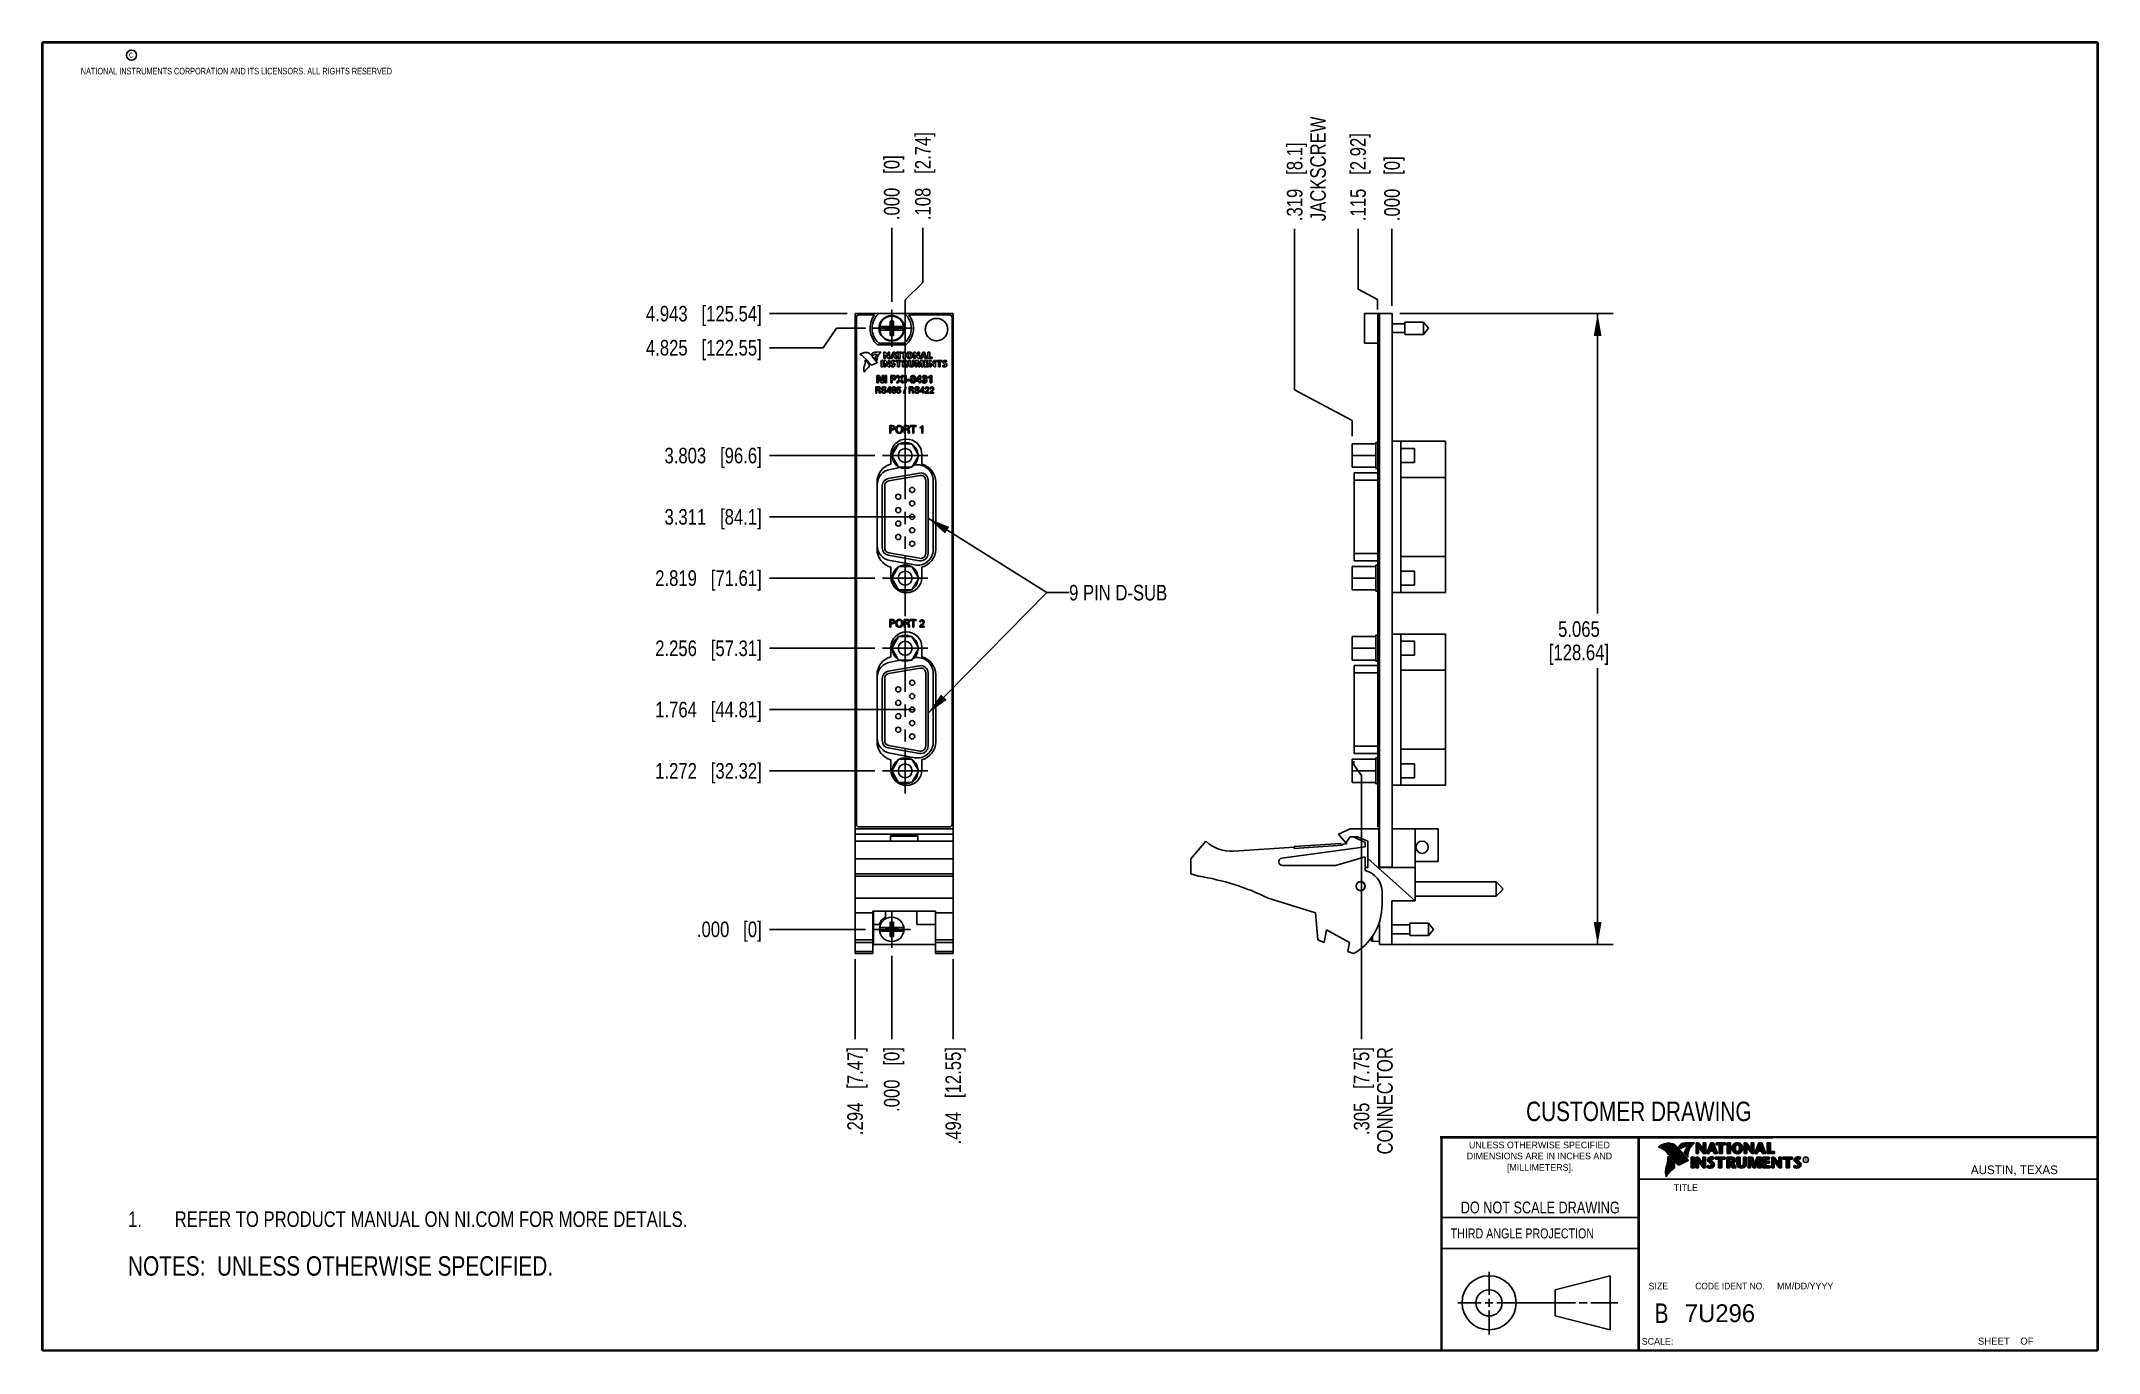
# Model space of a CAD drawing. Header units: inches. Extents: x 0.2 to 16.8, y 0.2 to 10.8.
import ezdxf

# ---------------------------------------------------------------- set-up
doc = ezdxf.new("R2010")
doc.units = ezdxf.units.IN
doc.header["$LTSCALE"] = 0.935
doc.header["$MEASUREMENT"] = 0
doc.linetypes.add('CENTER', pattern=[0.6, 0.375, -0.075, 0.075, -0.075])
doc.layers.get('0').update_dxf_attribs({"linetype": 'CONTINUOUS'})
for name, color, linetype in [('DATUMCURVES', 7, 'CONTINUOUS'), ('DEFAULT_1', 7, 'CENTER'), ('DETAIL', 7, 'CONTINUOUS'), ('DIMENSIONS', 7, 'CONTINUOUS')]:
    doc.layers.add(name, color=color, linetype=linetype)
doc.styles.get("Standard").update_dxf_attribs({"font": 'txt', "width": 0.8})
doc.styles.add('TEXTSTYLE_2', font='txt')
doc.styles.add('TEXTSTYLE_3', font='txt', dxfattribs={"width": 0.95})
doc.dimstyles.new('DIMSTYLE_1', dxfattribs={"dimtxt": 0.125, "dimasz": 0.18, "dimexe": 0.18, "dimexo": 0.0625, "dimgap": 0.09, "dimtad": 0, "dimtih": 1, "dimtoh": 1, "dimdec": 3, "dimzin": 4, "dimdsep": 46, "dimtxsty": 'STANDARD', "dimblk": '_FILLED', "dimblk1": '_FILLED', "dimblk2": '_FILLED', "dimcen": 0.09, "dimadec": 0, "dimazin": 0, "dimtp": 0.005, "dimtm": 0.005, "dimtfac": 1, "dimtdec": 3, "dimtofl": 0, "dimtmove": 0, "dimatfit": 3, "dimldrblk": '_FILLED', "dimfxl": 1, "dimtolj": 1, "dimtzin": 4, "dimarcsym": 0})
doc.dimstyles.new('DIMSTYLE_2', dxfattribs={"dimtxt": 0.125, "dimasz": 0.18, "dimexe": 0.18, "dimexo": 0.0625, "dimgap": 0.09, "dimtad": 0, "dimtih": 1, "dimtoh": 1, "dimdec": 3, "dimzin": 4, "dimdsep": 46, "dimtxsty": 'STANDARD', "dimblk": '_FILLED', "dimblk1": '_FILLED', "dimblk2": '_FILLED', "dimcen": 0.09, "dimadec": 0, "dimazin": 0, "dimtp": 0.005, "dimtm": 0.005, "dimtfac": 1, "dimtdec": 3, "dimtofl": 0, "dimtmove": 0, "dimatfit": 3, "dimldrblk": '_FILLED', "dimfxl": 1, "dimtolj": 1, "dimtzin": 4, "dimarcsym": 0})
doc.dimstyles.get("Standard").update_dxf_attribs({"dimtxt": 0.125, "dimasz": 0.18, "dimexe": 0.18, "dimexo": 0.0625, "dimgap": 0.09, "dimtad": 0, "dimtih": 1, "dimtoh": 1, "dimdec": 3, "dimzin": 4, "dimdsep": 46, "dimtxsty": 'STANDARD', "dimblk": '_FILLED', "dimblk1": '_FILLED', "dimblk2": '_FILLED', "dimcen": 0.09, "dimadec": 0, "dimazin": 0, "dimtol": 1, "dimtp": 0.01, "dimtm": 0.01, "dimtfac": 1, "dimtdec": 3, "dimtofl": 0, "dimtmove": 0, "dimatfit": 3, "dimldrblk": '_FILLED', "dimfxl": 1, "dimtolj": 1, "dimtzin": 4, "dimarcsym": 0})

msp = doc.modelspace()

# ---------------------------------------------------------------- texts
at = {"color": 2, "linetype": 'CONTINUOUS', "attachment_point": 1, "line_spacing_factor": 0.9}
for s, insert, char_height, width in [('c', (0.946, 10.6893), 0.053, 0.0424), ('NATIONAL INSTRUMENTS CORPORATION AND ITS LICENSORS. ALL RIGHTS RESERVED', (0.5583, 10.5546), 0.053, 3.0104), ('THIRD ANGLE PROJECTION', (11.5564, 1.2384), 0.08, 1.408)]:
    msp.add_mtext(s, dxfattribs=dict(at, insert=insert, char_height=char_height, width=width))
at = {"color": 7, "linetype": 'CONTINUOUS', "attachment_point": 2, "line_spacing_factor": 0.9}
for s, insert, char_height, width in [('CUSTOMER DRAWING', (13.0668, 2.2564), 0.15625, 2), ('DO NOT SCALE DRAWING', (12.2754, 1.4542), 0.095, 1.52), ('B', (13.2497, 0.6361), 0.1562, 0.125)]:
    msp.add_mtext(s, dxfattribs=dict(at, insert=insert, char_height=char_height, width=width))
at = {"color": 2, "linetype": 'CONTINUOUS', "line_spacing_factor": 0.9}
for s, insert, char_height, width, attachment_point, style in [('DIMENSIONS ARE IN INCHES AND', (12.2688, 1.8465), 0.053254, 1.491112, 2, 'TEXTSTYLE_2'), ('UNLESS OTHERWISE SPECIFIED', (12.2688, 1.9352), 0.053254, 1.384604, 2, 'TEXTSTYLE_2'), ('[MILLIMETERS].', (12.2746, 1.7548), 0.053254, 0.745556, 2, 'TEXTSTYLE_2'), ('R', (14.3971, 1.8), 0.0217, 0.021738, 1, 'TEXTSTYLE_2'), ('AUSTIN, TEXAS', (15.7327, 1.7441), 0.069617, 0.905021, 1, 'TEXTSTYLE_2'), ('TITLE', (13.3474, 1.593), 0.05325, 0.26627, 1, 'TEXTSTYLE_2'), ('SIZE', (13.1451, 0.8027), 0.05325, 0.213016, 1, 'TEXTSTYLE_2'), ('CODE IDENT NO.', (13.7978, 0.8027), 0.053254, 0.708278, 2, 'TEXTSTYLE_3'), ('MM/DD/YYYY', (14.1765, 0.8027), 0.05325, 0.53254, 1, 'TEXTSTYLE_2'), ('SCALE:', (13.0904, 0.3585), 0.05325, 0.319524, 1, 'TEXTSTYLE_2'), ('SHEET    OF', (15.7892, 0.3625), 0.057262, 0.629882, 1, 'TEXTSTYLE_2')]:
    msp.add_mtext(s, dxfattribs=dict(at, insert=insert, char_height=char_height, width=width, attachment_point=attachment_point, style=style))
at = {"color": 7, "linetype": 'CONTINUOUS', "insert": (13.4363, 0.6298), "char_height": 0.14316, "width": 0.715775, "attachment_point": 1, "line_spacing_factor": 0.9, "style": 'TEXTSTYLE_2'}
msp.add_mtext('7U296', dxfattribs=at)
at = {"layer": 'DETAIL', "color": 2, "linetype": 'CONTINUOUS', "insert": (8.4928, 6.4044), "char_height": 0.125, "width": 1.1, "attachment_point": 1, "line_spacing_factor": 0.9}
msp.add_mtext('9 PIN D-SUB', dxfattribs=at)

# ---------------------------------------------------------------- blocks, each defined once
blk = doc.blocks.new('*D0')
at = {"layer": 'DIMENSIONS', "color": 2, "linetype": 'CONTINUOUS'}
blk.add_line((6.933, 4.911), (6.087, 4.911), dxfattribs=at)
at = {"layer": 'DIMENSIONS', "color": 2, "linetype": 'CONTINUOUS', "insert": (6.025, 4.974), "char_height": 0.125, "width": 1.325, "attachment_point": 3, "line_spacing_factor": 0.9}
blk.add_mtext('1.272{\\Ftxt.shx;\\W1.000000;\\H0.125000; }[32.32]', dxfattribs=at)
blk = doc.blocks.new('_FILLED')
at = {"color": 0, "linetype": 'BYBLOCK'}
blk.add_solid([(0, 0), (-1, 0.174), (-1, -0.174)], dxfattribs=at)
blk = doc.blocks.new('*D1')
at = {"layer": 'DIMENSIONS', "color": 2, "linetype": 'CONTINUOUS'}
blk.add_line((6.857, 3.639), (6.087, 3.639), dxfattribs=at)
at = {"layer": 'DIMENSIONS', "color": 2, "linetype": 'CONTINUOUS', "insert": (6.025, 3.702), "char_height": 0.125, "width": 0.825, "attachment_point": 3, "line_spacing_factor": 0.9}
blk.add_mtext('.000{\\Ftxt.shx;\\W1.000000;\\H0.125000; }[0]', dxfattribs=at)
blk = doc.blocks.new('*D2')
at = {"layer": 'DIMENSIONS', "color": 2, "linetype": 'CONTINUOUS'}
blk.add_line((6.933, 5.895), (6.087, 5.895), dxfattribs=at)
at = {"layer": 'DIMENSIONS', "color": 2, "linetype": 'CONTINUOUS', "insert": (6.025, 5.958), "char_height": 0.125, "width": 1.325, "attachment_point": 3, "line_spacing_factor": 0.9}
blk.add_mtext('2.256{\\Ftxt.shx;\\W1.000000;\\H0.125000; }[57.31]', dxfattribs=at)
blk = doc.blocks.new('*D3')
at = {"layer": 'DIMENSIONS', "color": 2, "linetype": 'CONTINUOUS'}
blk.add_line((6.933, 6.458), (6.087, 6.458), dxfattribs=at)
at = {"layer": 'DIMENSIONS', "color": 2, "linetype": 'CONTINUOUS', "insert": (6.025, 6.521), "char_height": 0.125, "width": 1.325, "attachment_point": 3, "line_spacing_factor": 0.9}
blk.add_mtext('2.819{\\Ftxt.shx;\\W1.000000;\\H0.125000; }[71.61]', dxfattribs=at)
blk = doc.blocks.new('*D4')
at = {"layer": 'DIMENSIONS', "color": 2, "linetype": 'CONTINUOUS'}
blk.add_line((6.933, 7.442), (6.087, 7.442), dxfattribs=at)
at = {"layer": 'DIMENSIONS', "color": 2, "linetype": 'CONTINUOUS', "insert": (6.025, 7.505), "char_height": 0.125, "width": 1.225, "attachment_point": 3, "line_spacing_factor": 0.9}
blk.add_mtext('3.803{\\Ftxt.shx;\\W1.000000;\\H0.125000; }[96.6]', dxfattribs=at)
blk = doc.blocks.new('*D5')
at = {"layer": 'DIMENSIONS', "color": 2, "linetype": 'CONTINUOUS'}
for p, q in [((6.625, 8.464), (6.519, 8.308)), ((6.857, 8.464), (6.625, 8.464)), ((6.519, 8.308), (6.087, 8.308))]:
    blk.add_line(p, q, dxfattribs=at)
at = {"layer": 'DIMENSIONS', "color": 2, "linetype": 'CONTINUOUS', "insert": (6.025, 8.37), "char_height": 0.125, "width": 1.425, "attachment_point": 3, "line_spacing_factor": 0.9}
blk.add_mtext('4.825{\\Ftxt.shx;\\W1.000000;\\H0.125000; }[122.55]', dxfattribs=at)
blk = doc.blocks.new('*D6')
at = {"layer": 'DIMENSIONS', "color": 2, "linetype": 'CONTINUOUS'}
blk.add_line((6.712, 8.582), (6.087, 8.582), dxfattribs=at)
at = {"layer": 'DIMENSIONS', "color": 2, "linetype": 'CONTINUOUS', "insert": (6.025, 8.644), "char_height": 0.125, "width": 1.425, "attachment_point": 3, "line_spacing_factor": 0.9}
blk.add_mtext('4.943{\\Ftxt.shx;\\W1.000000;\\H0.125000; }[125.54]', dxfattribs=at)
blk = doc.blocks.new('*D7')
at = {"layer": 'DIMENSIONS', "color": 2, "linetype": 'CONTINUOUS'}
blk.add_line((7.254, 6.95), (6.087, 6.95), dxfattribs=at)
at = {"layer": 'DIMENSIONS', "color": 2, "linetype": 'CONTINUOUS', "insert": (6.025, 7.013), "char_height": 0.125, "width": 1.225, "attachment_point": 3, "line_spacing_factor": 0.9}
blk.add_mtext('3.311{\\Ftxt.shx;\\W1.000000;\\H0.125000; }[84.1]', dxfattribs=at)
blk = doc.blocks.new('*D8')
at = {"layer": 'DIMENSIONS', "color": 2, "linetype": 'CONTINUOUS'}
blk.add_line((7.254, 5.403), (6.087, 5.403), dxfattribs=at)
at = {"layer": 'DIMENSIONS', "color": 2, "linetype": 'CONTINUOUS', "insert": (6.025, 5.466), "char_height": 0.125, "width": 1.325, "attachment_point": 3, "line_spacing_factor": 0.9}
blk.add_mtext('1.764{\\Ftxt.shx;\\W1.000000;\\H0.125000; }[44.81]', dxfattribs=at)
blk = doc.blocks.new('*D9')
at = {"layer": 'DIMENSIONS', "color": 2, "linetype": 'CONTINUOUS'}
blk.add_line((6.775, 3.4), (6.775, 2.757), dxfattribs=at)
at = {"layer": 'DIMENSIONS', "color": 2, "linetype": 'CONTINUOUS', "insert": (6.712, 2.694), "char_height": 0.125, "width": 1.125, "attachment_point": 3, "rotation": 90, "line_spacing_factor": 0.9}
blk.add_mtext('.294{\\Ftxt.shx;\\W1.000000;\\H0.125000; }[7.47]', dxfattribs=at)
blk = doc.blocks.new('*D10')
at = {"layer": 'DIMENSIONS', "color": 2, "linetype": 'CONTINUOUS'}
blk.add_line((7.069, 3.427), (7.069, 2.757), dxfattribs=at)
at = {"layer": 'DIMENSIONS', "color": 2, "linetype": 'CONTINUOUS', "insert": (7.006, 2.694), "char_height": 0.125, "width": 0.825, "attachment_point": 3, "rotation": 90, "line_spacing_factor": 0.9}
blk.add_mtext('.000{\\Ftxt.shx;\\W1.000000;\\H0.125000; }[0]', dxfattribs=at)
blk = doc.blocks.new('*D11')
at = {"layer": 'DIMENSIONS', "color": 2, "linetype": 'CONTINUOUS'}
blk.add_line((7.563, 3.4), (7.563, 2.757), dxfattribs=at)
at = {"layer": 'DIMENSIONS', "color": 2, "linetype": 'CONTINUOUS', "insert": (7.5, 2.694), "char_height": 0.125, "width": 1.225, "attachment_point": 3, "rotation": 90, "line_spacing_factor": 0.9}
blk.add_mtext('.494{\\Ftxt.shx;\\W1.000000;\\H0.125000; }[12.55]', dxfattribs=at)
blk = doc.blocks.new('*D12')
at = {"layer": 'DIMENSIONS', "color": 2, "linetype": 'CONTINUOUS'}
blk.add_line((7.069, 8.676), (7.069, 9.27), dxfattribs=at)
at = {"layer": 'DIMENSIONS', "color": 2, "linetype": 'CONTINUOUS', "insert": (7.006, 9.332), "char_height": 0.125, "width": 0.825, "attachment_point": 1, "rotation": 90, "line_spacing_factor": 0.9}
blk.add_mtext('.000{\\Ftxt.shx;\\W1.000000;\\H0.125000; }[0]', dxfattribs=at)
blk = doc.blocks.new('*D13')
at = {"layer": 'DIMENSIONS', "color": 2, "linetype": 'CONTINUOUS'}
for p, q in [((7.319, 8.832), (7.319, 9.27)), ((7.177, 8.691), (7.319, 8.832)), ((7.177, 7.643), (7.177, 8.691))]:
    blk.add_line(p, q, dxfattribs=at)
at = {"layer": 'DIMENSIONS', "color": 2, "linetype": 'CONTINUOUS', "insert": (7.256, 9.332), "char_height": 0.125, "width": 1.125, "attachment_point": 1, "rotation": 90, "line_spacing_factor": 0.9}
blk.add_mtext('.108{\\Ftxt.shx;\\W1.000000;\\H0.125000; }[2.74]', dxfattribs=at)
blk = doc.blocks.new('*D14')
at = {"layer": 'DIMENSIONS', "color": 2, "linetype": 'CONTINUOUS'}
for p, q in [((10.813, 8.778), (10.813, 9.261)), ((10.97, 8.696), (10.813, 8.778)), ((10.97, 8.614), (10.97, 8.696))]:
    blk.add_line(p, q, dxfattribs=at)
at = {"layer": 'DIMENSIONS', "color": 2, "linetype": 'CONTINUOUS', "insert": (10.75, 9.324), "char_height": 0.125, "width": 1.125, "attachment_point": 1, "rotation": 90, "line_spacing_factor": 0.9}
blk.add_mtext('.115{\\Ftxt.shx;\\W1.000000;\\H0.125000; }[2.92]', dxfattribs=at)
blk = doc.blocks.new('*D15')
at = {"layer": 'DIMENSIONS', "color": 2, "linetype": 'CONTINUOUS'}
blk.add_line((11.085, 8.644), (11.085, 9.261), dxfattribs=at)
at = {"layer": 'DIMENSIONS', "color": 2, "linetype": 'CONTINUOUS', "insert": (11.023, 9.324), "char_height": 0.125, "width": 0.825, "attachment_point": 1, "rotation": 90, "line_spacing_factor": 0.9}
blk.add_mtext('.000{\\Ftxt.shx;\\W1.000000;\\H0.125000; }[0]', dxfattribs=at)
blk = doc.blocks.new('*D16')
at = {"layer": 'DIMENSIONS', "color": 2, "linetype": 'CONTINUOUS'}
for p, q in [((10.303, 7.969), (10.303, 9.261)), ((10.766, 7.723), (10.303, 7.969)), ((10.766, 7.599), (10.766, 7.723))]:
    blk.add_line(p, q, dxfattribs=at)
at = {"layer": 'DIMENSIONS', "color": 2, "linetype": 'CONTINUOUS', "insert": (10.241, 9.324), "char_height": 0.125, "width": 1.025, "attachment_point": 1, "rotation": 90, "line_spacing_factor": 0.9}
blk.add_mtext('.319{\\Ftxt.shx;\\W1.000000;\\H0.125000; }[8.1]\\PJACKSCREW', dxfattribs=at)
blk = doc.blocks.new('*D17')
at = {"layer": 'DIMENSIONS', "color": 2, "linetype": 'CONTINUOUS'}
for p, q in [((10.78, 4.988), (10.78, 4.959)), ((10.78, 4.959), (10.84, 4.873)), ((10.84, 4.873), (10.84, 2.757))]:
    blk.add_line(p, q, dxfattribs=at)
at = {"layer": 'DIMENSIONS', "color": 2, "linetype": 'CONTINUOUS', "insert": (10.778, 2.694), "char_height": 0.125, "width": 1.125, "attachment_point": 3, "rotation": 90, "line_spacing_factor": 0.9}
blk.add_mtext('.305{\\Ftxt.shx;\\W1.000000;\\H0.125000; }[7.75]\\PCONNECTOR', dxfattribs=at)
blk = doc.blocks.new('*D18')
at = {"layer": 'DIMENSIONS', "color": 2, "linetype": 'CONTINUOUS'}
for p, q in [((11.148, 8.582), (12.861, 8.582)), ((12.736, 8.582), (12.736, 6.174)), ((12.736, 3.517), (12.736, 5.737)), ((11.048, 3.517), (12.861, 3.517))]:
    blk.add_line(p, q, dxfattribs=at)
at = {"layer": 'DIMENSIONS', "color": 2, "linetype": 'CONTINUOUS', "xscale": 0.18, "yscale": 0.18, "zscale": 0.18}
for p, rotation in [((12.736, 8.582), 90), ((12.736, 3.517), 270)]:
    blk.add_blockref('_FILLED', p, dxfattribs=dict(at, rotation=rotation))
at = {"layer": 'DIMENSIONS', "color": 2, "linetype": 'CONTINUOUS', "insert": (12.586, 6.112), "char_height": 0.125, "width": 0.8, "attachment_point": 2, "line_spacing_factor": 0.9}
blk.add_mtext('5.065\\P[128.64]', dxfattribs=at)
blk = doc.blocks.new('NOTES_HEADER_BL0', base_point=(3.1215, 0.9375))
at = {"layer": 'DETAIL', "color": 2, "linetype": 'CONTINUOUS', "width": 0.8}
blk.add_text('NOTES:  UNLESS OTHERWISE SPECIFIED.', height=0.156, dxfattribs=at).set_placement((0.9375, 0.8595))
blk = doc.blocks.new('CUSTOM_NOTE_BL1', base_point=(3.675, 1.312))
at = {"layer": 'DETAIL', "color": 2, "linetype": 'CONTINUOUS', "width": 0.8}
for s, p in [('1.', (0.938, 1.25)), ('REFER TO PRODUCT MANUAL ON NI.COM FOR MORE DETAILS.', (1.312, 1.25))]:
    blk.add_text(s, height=0.125, dxfattribs=at).set_placement(p)

# ---------------------------------------------------------------- dimensions: what is measured, and where the dimension line sits
at = {"layer": 'DIMENSIONS', "color": 2, "linetype": 'CONTINUOUS'}
for feature_location, offset, dtype, origin, picture, middle in [((7.1768, 7.643), (0.1422, 1.6268), 0, (7.0688, 7.6232), '*D13', (7.319, 9.8948)), ((10.970392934, 8.614328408), (-0.157740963, 0.6470902), 0, (11.085392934, 8.581828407), '*D14', (10.812651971, 9.886418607)), ((7.0688062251, 8.6758362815), (0, 0.593992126), 1, (7.0688062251, 8.6133362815), '*D12', (7.0688062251, 9.7448284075)), ((11.0853929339, 8.6443284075), (0, 0.6170902), 1, (11.0853929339, 8.5818284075), '*D15', (11.0853929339, 9.7364186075)), ((6.7123, 8.5818), (-0.625, 0), 0, (6.7748, 3.6391), '*D6', (5.0123, 8.5818)), ((6.8568, 8.4638), (-0.7695, -0.156), 0, (6.9193, 3.6391), '*D5', (5.0123, 8.3079)), ((6.9333, 7.4422), (-0.846, 0), 0, (6.9958, 3.6391), '*D4', (5.1123, 7.4422)), ((7.2544, 6.9503), (-1.1671, 0), 0, (7.0122, 3.6391), '*D7', (5.1123, 6.9503)), ((6.9333, 6.4584), (-0.846, 0), 0, (6.9958, 3.6391), '*D3', (5.0623, 6.4584)), ((6.9333, 5.8952), (-0.846, 0), 0, (6.9958, 3.6391), '*D2', (5.0623, 5.8952)), ((7.2544, 5.4033), (-1.1671, 0), 0, (7.0122, 3.6391), '*D8', (5.0623, 5.4033)), ((6.9333, 4.9114), (-0.846, 0), 0, (6.9193, 3.6391), '*D0', (5.0623, 4.9114)), ((6.8567983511, 3.6391184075), (-0.769492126, 0), 0, (6.9192983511, 3.6391184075), '*D1', (5.3623062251, 3.6391184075)), ((6.7748, 3.3995), (0, -0.6429), 1, (7.0688, 3.4896), '*D9', (6.8868, 1.9081)), ((7.0688062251, 3.4271105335), (0, -0.670492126), 1, (7.0688062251, 3.4896105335), '*D10', (7.1808246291, 2.0581192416)), ((7.5628, 3.3995), (0, -0.6429), 1, (7.0688, 3.462), '*D11', (7.6972, 1.8581))]:
    dim = msp.add_ordinate_dim(feature_location=feature_location, offset=offset, dtype=dtype, origin=origin, dimstyle='DIMSTYLE_1', dxfattribs=at)
    dim.commit()
    dim.dimension.update_dxf_attribs({"geometry": picture, "text_midpoint": middle})
for feature_location, offset, origin, text, picture, middle in [((10.7663929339, 7.5987366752), (-0.4629792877, 1.6626819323), (11.0853929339, 7.5362366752), '<>\\PJACKSCREW', '*D16', (10.4127886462, 9.8364186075)), ((10.7803697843, 4.9880516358), (0.0597114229, -2.2314332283), (11.0853929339, 5.0505516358), '<>\\PCONNECTOR', '*D17', (11.1734930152, 1.7971200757))]:
    dim = msp.add_ordinate_dim(feature_location=feature_location, offset=offset, dtype=0, origin=origin, text=text, dimstyle='DIMSTYLE_1', dxfattribs=at)
    dim.commit()
    dim.dimension.update_dxf_attribs({"geometry": picture, "text_midpoint": middle})
dim = msp.add_linear_dim(base=(12.736, 3.5171), p1=(11.1479, 8.5818), p2=(11.0479, 3.5171), angle=270, dimstyle='DIMSTYLE_2', dxfattribs=at)
dim.commit()
dim.dimension.update_dxf_attribs({"geometry": '*D18', "text_midpoint": (12.586, 5.9557), "dimtype": 160})

# ---------------------------------------------------------------- linework, layer by layer
at = {"color": 7, "linetype": 'CONTINUOUS'}
for p, q in [((6.7748, 3.4441), (6.7748, 8.5818)), ((6.9651, 8.5818), (6.7748, 8.5818)), ((6.7848, 8.5518), (6.7848, 4.4818)), ((6.9311, 8.5718), (6.8048, 8.5718)), ((6.9651, 8.5823), (7.1726, 8.5823)), ((6.9742, 8.4776), (7.0571, 8.4776)), ((6.9742, 8.45), (7.0571, 8.45)), ((7.0203, 8.4521), (7.0203, 8.4755)), ((7.0203, 8.4521), (7.1173, 8.4755)), ((7.0571, 8.4755), (7.0203, 8.4755)), ((7.0203, 8.4755), (7.1173, 8.4521)), ((7.0203, 8.4521), (7.0571, 8.4521)), ((7.055, 8.4067), (7.0826, 8.5209)), ((7.055, 8.4776), (7.055, 8.5209)), ((7.0826, 8.4067), (7.055, 8.5209)), ((7.055, 8.5209), (7.0826, 8.5209)), ((7.055, 8.4067), (7.055, 8.45)), ((7.0571, 8.4776), (7.0571, 8.4755)), ((7.0571, 8.4521), (7.0805, 8.4755)), ((7.0805, 8.4521), (7.0571, 8.4755)), ((7.0571, 8.45), (7.0571, 8.4521)), ((7.0805, 8.4776), (7.0805, 8.4755)), ((7.0805, 8.4776), (7.1635, 8.4776)), ((7.1173, 8.4755), (7.0805, 8.4755)), ((7.0805, 8.45), (7.0805, 8.4521)), ((7.0805, 8.4521), (7.1173, 8.4521)), ((7.0805, 8.45), (7.1635, 8.45)), ((7.0826, 8.5209), (7.0826, 8.4776)), ((7.0826, 8.45), (7.0826, 8.4067)), ((7.1173, 8.4521), (7.1173, 8.4755)), ((7.5628, 8.5818), (7.1726, 8.5818)), ((7.5328, 8.5718), (7.2065, 8.5718)), ((7.5528, 4.4818), (7.5528, 8.5518)), ((7.5628, 3.4441), (7.5628, 8.5818)), ((10.8654, 8.4776), (10.8633, 8.4776)), ((10.8633, 8.45), (10.8654, 8.45)), ((10.8654, 8.3453), (10.8654, 8.5823)), ((10.9854, 8.5823), (10.8654, 8.5823)), ((10.9704, 4.4618), (10.9704, 8.5718)), ((10.9854, 8.5718), (10.9704, 8.5718)), ((10.9854, 8.5518), (10.9704, 8.5518)), ((10.9854, 4.1388), (10.9854, 8.5818)), ((11.0854, 8.5818), (10.9854, 8.5818)), ((11.0854, 4.1361), (11.0854, 8.5818)), ((11.1891, 8.4989), (11.0854, 8.4989)), ((11.1891, 8.4288), (11.0854, 8.4288)), ((11.1891, 8.513), (11.1891, 8.4146)), ((11.3372, 8.513), (11.1891, 8.513)), ((11.3372, 8.513), (11.3372, 8.4146)), ((11.3785, 8.4638), (11.3372, 8.513)), ((11.3785, 8.4638), (11.3372, 8.4146)), ((7.1825, 8.3308), (6.9551, 8.3308)), ((7.1726, 8.3453), (6.9651, 8.3453)), ((7.0826, 8.4067), (7.055, 8.4067)), ((10.9704, 8.3453), (10.8654, 8.3453)), ((11.3372, 8.4146), (11.1891, 8.4146)), ((7.0615, 7.4494), (7.0615, 7.3734)), ((7.0683, 7.4422), (7.1225, 7.5362)), ((7.1225, 7.3482), (7.0683, 7.4422)), ((7.1225, 7.5362), (7.2311, 7.5362)), ((7.1691, 7.5464), (7.1691, 7.5362)), ((7.1846, 7.5362), (7.1846, 7.5464)), ((7.2311, 7.5362), (7.2853, 7.4422)), ((7.2853, 7.4422), (7.2311, 7.3482)), ((7.3115, 7.3734), (7.3115, 7.4494)), ((10.7664, 7.5362), (10.7664, 7.3482)), ((10.7664, 7.5362), (10.9544, 7.5362)), ((10.7664, 7.4422), (10.9544, 7.4422)), ((10.9544, 7.5464), (10.9544, 7.3377)), ((10.9544, 7.5464), (10.9704, 7.5464)), ((11.5134, 7.5568), (11.0854, 7.5568)), ((11.1551, 7.5568), (11.1551, 6.3438)), ((11.1551, 7.4982), (11.2664, 7.4982)), ((11.2664, 7.4982), (11.2664, 7.3862)), ((11.5134, 6.3438), (11.5134, 7.5568)), ((7.2917, 7.3022), (7.0414, 7.258)), ((7.2952, 7.2828), (7.0448, 7.2386)), ((7.1378, 7.3455), (7.0556, 7.331)), ((7.2311, 7.3482), (7.1225, 7.3482)), ((7.2546, 7.3661), (7.2464, 7.3646)), ((10.7664, 7.3482), (10.9544, 7.3482)), ((10.7804, 6.5976), (10.7804, 7.3031)), ((10.9704, 7.3031), (10.7804, 7.3031)), ((10.9544, 7.3377), (10.9704, 7.3377)), ((11.1551, 7.3862), (11.2664, 7.3862)), ((6.951, 7.2287), (6.951, 6.6917)), ((6.9523, 7.2079), (6.9523, 6.7221)), ((6.9926, 7.1999), (6.9926, 6.7008)), ((7.0122, 7.1999), (7.0122, 6.7008)), ((7.3414, 6.6566), (7.3414, 7.244)), ((7.3611, 6.6566), (7.3611, 7.244)), ((7.4013, 6.687), (7.4013, 7.243)), ((7.422, 6.6917), (7.422, 7.2287)), ((10.9704, 7.244), (10.7804, 7.244)), ((11.5134, 7.2672), (11.1551, 7.2672)), ((7.0414, 6.6426), (7.2917, 6.5984)), ((7.0448, 6.662), (7.2952, 6.6178)), ((10.9704, 6.6566), (10.7804, 6.6566)), ((11.1551, 6.6334), (11.5134, 6.6334)), ((7.0556, 6.599), (7.2546, 6.5639)), ((7.0615, 6.547), (7.0615, 6.4656)), ((7.0683, 6.4584), (7.1225, 6.5524)), ((7.1225, 6.3644), (7.0683, 6.4584)), ((7.1225, 6.5524), (7.2311, 6.5524)), ((7.1691, 6.5626), (7.1691, 6.5524)), ((7.1846, 6.5524), (7.1846, 6.5626)), ((7.2311, 6.5524), (7.2853, 6.4584)), ((7.2853, 6.4584), (7.2311, 6.3644)), ((7.3115, 6.4656), (7.3115, 6.547)), ((10.7664, 6.5524), (10.7664, 6.3644)), ((10.7664, 6.5524), (10.9544, 6.5524)), ((10.7664, 6.4584), (10.9544, 6.4584)), ((10.9704, 6.5976), (10.7804, 6.5976)), ((10.9544, 6.5626), (10.9544, 6.3539)), ((10.9544, 6.5626), (10.9704, 6.5626)), ((11.1551, 6.5144), (11.2664, 6.5144)), ((11.2664, 6.5144), (11.2664, 6.4024)), ((7.2311, 6.3644), (7.1225, 6.3644)), ((10.7664, 6.3644), (10.9544, 6.3644)), ((10.9544, 6.3539), (10.9704, 6.3539)), ((11.5134, 6.3438), (11.0854, 6.3438)), ((11.1551, 6.4024), (11.2664, 6.4024)), ((7.0683, 5.8952), (7.1225, 5.9892)), ((7.1225, 5.9892), (7.2311, 5.9892)), ((7.1691, 5.9994), (7.1691, 5.9892)), ((7.1846, 5.9892), (7.1846, 5.9994)), ((7.2311, 5.9892), (7.2853, 5.8952)), ((10.7664, 5.9892), (10.9544, 5.9892)), ((10.7664, 5.9892), (10.7664, 5.8012)), ((10.9544, 5.9994), (10.9704, 5.9994)), ((10.9544, 5.9994), (10.9544, 5.7907)), ((11.5134, 6.0098), (11.0854, 6.0098)), ((11.1551, 6.0098), (11.1551, 4.7968)), ((11.1551, 5.9512), (11.2664, 5.9512)), ((11.2664, 5.9512), (11.2664, 5.8392)), ((11.5134, 4.7968), (11.5134, 6.0098)), ((7.1372, 5.7987), (7.0556, 5.7843)), ((7.0615, 5.9028), (7.0615, 5.8268)), ((7.1225, 5.8012), (7.0683, 5.8952)), ((7.2311, 5.8012), (7.1225, 5.8012)), ((7.2853, 5.8952), (7.2311, 5.8012)), ((7.2546, 5.8194), (7.2469, 5.8181)), ((7.3115, 5.8268), (7.3115, 5.9028)), ((10.7664, 5.8952), (10.9544, 5.8952)), ((10.7664, 5.8012), (10.9544, 5.8012)), ((10.9544, 5.7907), (10.9704, 5.7907)), ((11.1551, 5.8392), (11.2664, 5.8392)), ((6.951, 5.6821), (6.951, 5.1451)), ((6.9523, 5.6612), (6.9523, 5.1754)), ((6.9926, 5.6529), (6.9926, 5.1538)), ((7.0122, 5.6529), (7.0122, 5.1538)), ((7.2917, 5.7552), (7.0414, 5.711)), ((7.2952, 5.7358), (7.0448, 5.6916)), ((7.3414, 5.1096), (7.3414, 5.697)), ((7.3611, 5.1096), (7.3611, 5.697)), ((7.4013, 5.1403), (7.4013, 5.6963)), ((7.422, 5.1451), (7.422, 5.6821)), ((10.9704, 5.7561), (10.7804, 5.7561)), ((10.7804, 5.0506), (10.7804, 5.7561)), ((10.9704, 5.697), (10.7804, 5.697)), ((11.5134, 5.7202), (11.1551, 5.7202)), ((7.0414, 5.0956), (7.2917, 5.0514)), ((7.0448, 5.115), (7.2952, 5.0708)), ((7.0556, 5.0523), (7.2546, 5.0172)), ((7.0615, 5.0004), (7.0615, 4.9189)), ((7.0683, 4.9114), (7.1225, 5.0054)), ((7.1225, 5.0054), (7.2311, 5.0054)), ((7.1691, 5.0156), (7.1691, 5.0054)), ((7.1846, 5.0054), (7.1846, 5.0156)), ((7.2311, 5.0054), (7.2853, 4.9114)), ((7.3115, 4.9189), (7.3115, 5.0004)), ((10.7664, 5.0054), (10.9544, 5.0054)), ((10.7664, 5.0054), (10.7664, 4.8174)), ((10.9704, 5.1096), (10.7804, 5.1096)), ((10.9704, 5.0506), (10.7804, 5.0506)), ((10.9544, 5.0156), (10.9704, 5.0156)), ((10.9544, 5.0156), (10.9544, 4.8069)), ((11.1551, 5.0864), (11.5134, 5.0864)), ((11.1551, 4.9674), (11.2664, 4.9674)), ((11.2664, 4.9674), (11.2664, 4.8554)), ((7.1225, 4.8174), (7.0683, 4.9114)), ((7.2311, 4.8174), (7.1225, 4.8174)), ((7.2853, 4.9114), (7.2311, 4.8174)), ((10.7664, 4.9114), (10.9544, 4.9114)), ((10.7664, 4.8174), (10.9544, 4.8174)), ((10.9544, 4.8069), (10.9704, 4.8069)), ((11.5134, 4.7968), (11.0854, 4.7968)), ((11.1551, 4.8554), (11.2664, 4.8554)), ((6.8048, 4.4618), (7.5328, 4.4618)), ((10.9854, 4.4818), (10.9704, 4.4818)), ((10.9854, 4.4618), (10.9704, 4.4618)), ((6.7748, 4.4461), (7.5628, 4.4461)), ((6.7748, 4.4031), (7.5628, 4.4031)), ((7.5628, 4.3461), (6.7748, 4.3461)), ((7.0588, 4.3931), (7.2788, 4.3931)), ((7.0588, 4.3461), (7.0588, 4.3931)), ((7.0588, 4.3861), (7.2788, 4.3861)), ((7.2788, 4.3461), (7.2788, 4.3931)), ((9.4704, 4.2061), (9.5904, 4.3461)), ((9.814, 4.2668), (10.2993, 4.2985)), ((10.8704, 4.3011), (10.2014, 4.2108)), ((10.2999, 4.2886), (10.2993, 4.2985)), ((10.2999, 4.2886), (10.6891, 4.314)), ((10.301, 4.3037), (10.6752, 4.3282)), ((10.3019, 4.2887), (10.301, 4.3037)), ((10.7504, 4.4461), (10.6554, 4.4031)), ((10.6554, 4.4031), (10.7154, 4.3331)), ((10.6761, 4.3132), (10.6752, 4.3282)), ((10.6885, 4.324), (10.7204, 4.3261)), ((10.6891, 4.314), (10.6885, 4.324)), ((10.7154, 4.3331), (10.7486, 4.3831)), ((10.7204, 4.3407), (10.7204, 4.3261)), ((10.7486, 4.3831), (10.8086, 4.3831)), ((10.9804, 4.4461), (10.7504, 4.4461)), ((10.7764, 4.3831), (10.8704, 4.3361)), ((10.8086, 4.3831), (10.8904, 4.3461)), ((10.8704, 4.3011), (10.8704, 4.3361)), ((10.8904, 4.1361), (10.8904, 4.3461)), ((10.9804, 4.1361), (10.9804, 4.4461)), ((11.0854, 4.4461), (11.4554, 4.4461)), ((11.2714, 3.8671), (11.2714, 4.4461)), ((11.4554, 4.1831), (11.4554, 4.4461)), ((6.7748, 4.2061), (7.5628, 4.2061)), ((9.4704, 4.2061), (9.4704, 4.0861)), ((10.2054, 4.1511), (10.6304, 4.1511)), ((10.6304, 4.1511), (10.8704, 4.2211)), ((10.8704, 4.1111), (10.8704, 4.2211)), ((10.8904, 4.1361), (10.8704, 4.1361)), ((11.2714, 3.8671), (10.8904, 4.2077)), ((11.2714, 4.1361), (10.9804, 4.1361)), ((11.0854, 4.1388), (10.9854, 4.1388)), ((11.2714, 4.1831), (11.4554, 4.1831)), ((6.7748, 4.0861), (7.5628, 4.0861)), ((6.7748, 4.0666), (7.5628, 4.0666)), ((9.4704, 4.0861), (9.5324, 4.0666)), ((11.2714, 4.0209), (11.9214, 4.0209)), ((11.9714, 3.9709), (11.9214, 4.0209)), ((11.9214, 4.0209), (11.9214, 3.9059)), ((11.9714, 3.9709), (11.9714, 3.9559)), ((6.7748, 3.8908), (7.5628, 3.8908)), ((10.0904, 3.8908), (10.4704, 3.7711)), ((11.0054, 3.8361), (11.0054, 3.9368)), ((11.0834, 3.8671), (11.2714, 3.8671)), ((11.0834, 3.5171), (11.0834, 3.8671)), ((11.2714, 3.9059), (11.9214, 3.9059)), ((11.9714, 3.9559), (11.9214, 3.9059)), ((6.7748, 3.7711), (6.9168, 3.7711)), ((6.9168, 3.7864), (7.4208, 3.7864)), ((6.9168, 3.4441), (6.9168, 3.7864)), ((6.9228, 3.7864), (6.9228, 3.5171)), ((6.9228, 3.6771), (6.9666, 3.6771)), ((6.9742, 3.6529), (7.0571, 3.6529)), ((7.0198, 3.7864), (7.0198, 3.7365)), ((7.0203, 3.6274), (7.1173, 3.6508)), ((7.0571, 3.6508), (7.0203, 3.6508)), ((7.0203, 3.6508), (7.1173, 3.6274)), ((7.0203, 3.6274), (7.0203, 3.6508)), ((7.055, 3.6962), (7.0826, 3.6962)), ((7.0826, 3.582), (7.055, 3.6962)), ((7.055, 3.6529), (7.055, 3.6962)), ((7.055, 3.582), (7.0826, 3.6962)), ((7.0571, 3.6529), (7.0571, 3.6508)), ((7.0571, 3.6508), (7.0805, 3.6274)), ((7.0571, 3.6274), (7.0805, 3.6508)), ((7.0805, 3.6529), (7.1635, 3.6529)), ((7.0805, 3.6529), (7.0805, 3.6508)), ((7.1173, 3.6508), (7.0805, 3.6508)), ((7.0826, 3.6962), (7.0826, 3.6529)), ((7.1173, 3.6274), (7.1173, 3.6508)), ((7.2698, 3.7864), (7.2698, 3.6771)), ((7.2698, 3.6771), (7.4208, 3.6771)), ((7.4208, 3.4441), (7.4208, 3.7864)), ((7.4208, 3.7711), (7.5628, 3.7711)), ((10.4704, 3.7711), (10.4904, 3.5541)), ((10.5604, 3.6349), (10.5404, 3.5349)), ((10.7444, 3.5349), (10.5604, 3.6349)), ((10.9776, 3.6836), (10.9854, 3.6771)), ((10.9854, 3.6771), (10.9854, 3.5171)), ((11.2291, 3.6742), (11.0834, 3.6742)), ((11.3772, 3.6883), (11.2291, 3.6883)), ((11.2291, 3.6883), (11.2291, 3.5899)), ((11.4185, 3.6391), (11.3772, 3.6883)), ((11.3772, 3.6883), (11.3772, 3.5899)), ((11.4185, 3.6391), (11.3772, 3.5899)), ((6.7748, 3.5541), (6.9168, 3.5541)), ((6.7748, 3.5349), (6.9168, 3.5349)), ((6.9228, 3.5171), (7.4208, 3.5171)), ((6.9742, 3.6253), (7.0571, 3.6253)), ((7.0203, 3.6274), (7.0571, 3.6274)), ((7.055, 3.582), (7.055, 3.6253)), ((7.0826, 3.582), (7.055, 3.582)), ((7.0571, 3.6253), (7.0571, 3.6274)), ((7.0805, 3.6274), (7.1173, 3.6274)), ((7.0805, 3.6253), (7.0805, 3.6274)), ((7.0805, 3.6253), (7.1635, 3.6253)), ((7.0826, 3.6253), (7.0826, 3.582)), ((7.4208, 3.5541), (7.5628, 3.5541)), ((7.4208, 3.5349), (7.5628, 3.5349)), ((10.4904, 3.5541), (10.5404, 3.5349)), ((10.7298, 3.462), (10.7444, 3.5349)), ((10.914, 3.5559), (10.914, 3.5659)), ((10.9282, 3.5444), (10.9282, 3.5848)), ((10.9854, 3.5411), (10.9282, 3.5444)), ((10.9854, 3.5171), (11.0834, 3.5171)), ((11.2291, 3.6041), (11.0834, 3.6041)), ((11.3772, 3.5899), (11.2291, 3.5899)), ((6.7748, 3.462), (6.9168, 3.462)), ((6.7748, 3.4441), (6.9168, 3.4441)), ((7.4208, 3.462), (7.5628, 3.462)), ((7.4208, 3.4441), (7.5628, 3.4441)), ((10.7298, 3.462), (10.7764, 3.4441)), ((12.3963, 0.7462), (12.8358, 0.859)), ((12.8358, 0.4248), (12.8358, 0.859)), ((12.3963, 0.5362), (12.3963, 0.7462)), ((12.3963, 0.5362), (12.8358, 0.4248))]:
    msp.add_line(p, q, dxfattribs=at)
at = {"color": 2, "linetype": 'CONTINUOUS'}
for p, q in [((13.2311, 1.8934), (13.2311, 1.8949)), ((13.2347, 1.8921), (13.2347, 1.8972)), ((13.2382, 1.8907), (13.2382, 1.8994)), ((13.2418, 1.8892), (13.2418, 1.9015)), ((13.2453, 1.8876), (13.2453, 1.9035)), ((13.2489, 1.8858), (13.2489, 1.9054)), ((13.2524, 1.8839), (13.2524, 1.9069)), ((13.256, 1.8818), (13.256, 1.9084)), ((13.2596, 1.8796), (13.2596, 1.9098)), ((13.2631, 1.8772), (13.2631, 1.9111)), ((13.2667, 1.8747), (13.2667, 1.9124)), ((13.2702, 1.872), (13.2702, 1.9135)), ((13.2738, 1.869), (13.2738, 1.9146)), ((13.2773, 1.8658), (13.2773, 1.9155)), ((13.2809, 1.8624), (13.2809, 1.9164)), ((13.2844, 1.8587), (13.2844, 1.9173)), ((13.288, 1.8549), (13.288, 1.9181)), ((13.2915, 1.851), (13.2915, 1.9188)), ((13.2951, 1.8471), (13.2951, 1.9194)), ((13.2987, 1.8431), (13.2987, 1.9198)), ((13.3022, 1.8391), (13.3022, 1.92)), ((13.3058, 1.8351), (13.3058, 1.9201)), ((13.3093, 1.8311), (13.3093, 1.9201)), ((13.3129, 1.827), (13.3129, 1.9199)), ((13.3164, 1.8229), (13.3164, 1.9196)), ((13.32, 1.8188), (13.32, 1.9192)), ((13.3235, 1.8146), (13.3235, 1.9186)), ((13.3271, 1.8104), (13.3271, 1.9179)), ((13.3306, 1.8062), (13.3306, 1.9172)), ((13.3342, 1.802), (13.3342, 1.9163)), ((13.3378, 1.7978), (13.3378, 1.9151)), ((13.3413, 1.7937), (13.3413, 1.9138)), ((13.3449, 1.7897), (13.3449, 1.9122)), ((13.3484, 1.7856), (13.3484, 1.9103)), ((13.352, 1.7817), (13.352, 1.9081)), ((13.3555, 1.7778), (13.3555, 1.9055)), ((13.3591, 1.7739), (13.3591, 1.9026)), ((13.3626, 1.7701), (13.3626, 1.8991)), ((13.3662, 1.7663), (13.3662, 1.8952)), ((13.3697, 1.7625), (13.3697, 1.8915)), ((13.3733, 1.7588), (13.3733, 1.8878)), ((13.3769, 1.7556), (13.3769, 1.8841)), ((13.3804, 1.7529), (13.3804, 1.8803)), ((13.384, 1.7512), (13.384, 1.8766)), ((13.3875, 1.7509), (13.3875, 1.8728)), ((13.4022, 1.878), (13.3901, 1.8922)), ((13.3911, 1.7518), (13.3911, 1.8691)), ((13.4029, 1.881), (13.3927, 1.893)), ((13.3946, 1.8908), (13.3946, 1.8999)), ((13.3946, 1.7533), (13.3946, 1.8653)), ((13.3982, 1.8866), (13.3982, 1.9062)), ((13.3982, 1.7548), (13.3982, 1.8615)), ((13.4017, 1.8824), (13.4017, 1.9101)), ((13.4017, 1.7563), (13.4017, 1.8574)), ((13.4053, 1.8823), (13.4053, 1.9129)), ((13.4053, 1.7578), (13.4053, 1.8531)), ((13.4088, 1.8844), (13.4088, 1.915)), ((13.4088, 1.7593), (13.4088, 1.8488)), ((13.4124, 1.887), (13.4124, 1.9167)), ((13.4124, 1.7609), (13.4124, 1.8445)), ((13.4159, 1.89), (13.4159, 1.9182)), ((13.4159, 1.7625), (13.4159, 1.8402)), ((13.4195, 1.8937), (13.4195, 1.9193)), ((13.4195, 1.7641), (13.4195, 1.8359)), ((13.4231, 1.8964), (13.4231, 1.9203)), ((13.4231, 1.7657), (13.4231, 1.8316)), ((13.4266, 1.8982), (13.4266, 1.9209)), ((13.4266, 1.7674), (13.4266, 1.8273)), ((13.4302, 1.8995), (13.4302, 1.9214)), ((13.4302, 1.7691), (13.4302, 1.823)), ((13.4414, 1.8328), (13.4319, 1.8437)), ((13.4337, 1.8997), (13.4337, 1.922)), ((13.4337, 1.7708), (13.4337, 1.8187)), ((13.4433, 1.8344), (13.4349, 1.844)), ((13.4373, 1.8991), (13.4373, 1.9224)), ((13.4373, 1.8413), (13.4373, 1.8491)), ((13.4408, 1.898), (13.4408, 1.9228)), ((13.4408, 1.8372), (13.4408, 1.8572)), ((13.4444, 1.8972), (13.4444, 1.9231)), ((13.4444, 1.8331), (13.4444, 1.8665)), ((13.4479, 1.8969), (13.4479, 1.9234)), ((13.4479, 1.8288), (13.4479, 1.873)), ((13.4515, 1.8966), (13.4515, 1.9236)), ((13.4515, 1.8247), (13.4515, 1.8764)), ((13.4529, 1.9261), (13.5132, 1.9271)), ((13.453, 1.9236), (13.5067, 1.9245)), ((13.455, 1.8965), (13.455, 1.9237)), ((13.455, 1.8207), (13.455, 1.878)), ((13.4586, 1.8964), (13.4586, 1.9237)), ((13.4586, 1.8303), (13.4586, 1.879)), ((13.4622, 1.8957), (13.4622, 1.9238)), ((13.4622, 1.8535), (13.4622, 1.8795)), ((13.4657, 1.8935), (13.4657, 1.9238)), ((13.4657, 1.8636), (13.4657, 1.8798)), ((13.4693, 1.872), (13.4693, 1.9239)), ((13.4728, 1.8794), (13.4728, 1.9239)), ((13.4764, 1.8859), (13.4764, 1.924)), ((13.4799, 1.8919), (13.4799, 1.924)), ((13.4835, 1.8973), (13.4835, 1.9241)), ((13.487, 1.9023), (13.487, 1.9242)), ((13.4906, 1.9069), (13.4906, 1.9242)), ((13.4941, 1.9112), (13.4941, 1.9243)), ((13.4977, 1.9153), (13.4977, 1.9243)), ((13.5013, 1.9191), (13.5013, 1.9244)), ((13.5261, 1.9263), (13.5451, 1.9263)), ((13.5261, 1.839), (13.5261, 1.9263)), ((13.5466, 1.839), (13.5261, 1.839)), ((13.5286, 1.9237), (13.5439, 1.9237)), ((13.5286, 1.8415), (13.5286, 1.9237)), ((13.5441, 1.8415), (13.5286, 1.8415)), ((13.5332, 1.8415), (13.5332, 1.9237)), ((13.5367, 1.8415), (13.5367, 1.9237)), ((13.5402, 1.8415), (13.5402, 1.9237)), ((13.5441, 1.8976), (13.5437, 1.9237)), ((13.5439, 1.9237), (13.5854, 1.869)), ((13.5873, 1.8415), (13.5441, 1.8976)), ((13.5441, 1.8976), (13.5441, 1.8415)), ((13.5451, 1.9263), (13.5829, 1.8765)), ((13.586, 1.839), (13.5466, 1.8902)), ((13.5466, 1.8902), (13.5466, 1.839)), ((13.5471, 1.8936), (13.5471, 1.9194)), ((13.5506, 1.8891), (13.5506, 1.9149)), ((13.5541, 1.8846), (13.5541, 1.9103)), ((13.5576, 1.8801), (13.5576, 1.9057)), ((13.561, 1.8756), (13.561, 1.9011)), ((13.5645, 1.8711), (13.5645, 1.8965)), ((13.568, 1.8665), (13.568, 1.8919)), ((13.5715, 1.862), (13.5715, 1.8874)), ((13.575, 1.8575), (13.575, 1.8828)), ((13.5784, 1.853), (13.5784, 1.8782)), ((13.5819, 1.8485), (13.5819, 1.8736)), ((13.5829, 1.9263), (13.6036, 1.9263)), ((13.5829, 1.8765), (13.5829, 1.9263)), ((13.5854, 1.9237), (13.6011, 1.9237)), ((13.5854, 1.869), (13.5854, 1.9237)), ((13.5854, 1.844), (13.5854, 1.869)), ((13.6036, 1.839), (13.586, 1.839)), ((13.6011, 1.8415), (13.5873, 1.8415)), ((13.5889, 1.8415), (13.5889, 1.9237)), ((13.5923, 1.8415), (13.5923, 1.9237)), ((13.5958, 1.8415), (13.5958, 1.9237)), ((13.5993, 1.8415), (13.5993, 1.9237)), ((13.6011, 1.9237), (13.6011, 1.8415)), ((13.6036, 1.9263), (13.6036, 1.839)), ((13.6088, 1.839), (13.6444, 1.9262)), ((13.6294, 1.839), (13.6088, 1.839)), ((13.6125, 1.8415), (13.6461, 1.9237)), ((13.6277, 1.8415), (13.6125, 1.8415)), ((13.6167, 1.8415), (13.6167, 1.8516)), ((13.6201, 1.8415), (13.6201, 1.8601)), ((13.6236, 1.8415), (13.6236, 1.8686)), ((13.6271, 1.8415), (13.6271, 1.8771)), ((13.6361, 1.8623), (13.6277, 1.8415)), ((13.6378, 1.8598), (13.6294, 1.839)), ((13.6306, 1.8486), (13.6306, 1.8857)), ((13.634, 1.8573), (13.634, 1.8942)), ((13.6665, 1.8623), (13.6361, 1.8623)), ((13.6375, 1.8623), (13.6375, 1.9027)), ((13.6647, 1.8598), (13.6378, 1.8598)), ((13.6388, 1.8711), (13.65, 1.9073)), ((13.6639, 1.8711), (13.6388, 1.8711)), ((13.641, 1.8781), (13.641, 1.9112)), ((13.641, 1.8623), (13.641, 1.8711)), ((13.6423, 1.8736), (13.6519, 1.9048)), ((13.6606, 1.8736), (13.6423, 1.8736)), ((13.6444, 1.9262), (13.6664, 1.9262)), ((13.6445, 1.8893), (13.6445, 1.9197)), ((13.6445, 1.8623), (13.6445, 1.8711)), ((13.6461, 1.9237), (13.6647, 1.9237)), ((13.6479, 1.9006), (13.6479, 1.9237)), ((13.6479, 1.8623), (13.6479, 1.8711)), ((13.65, 1.9073), (13.6541, 1.9073)), ((13.6514, 1.9073), (13.6514, 1.9237)), ((13.6514, 1.8623), (13.6514, 1.8711)), ((13.6519, 1.9048), (13.6521, 1.9048)), ((13.6521, 1.9048), (13.6606, 1.8736)), ((13.6541, 1.9073), (13.6639, 1.8711)), ((13.6549, 1.9043), (13.6549, 1.9237)), ((13.6549, 1.8623), (13.6549, 1.8711)), ((13.6584, 1.8915), (13.6584, 1.9237)), ((13.6584, 1.8623), (13.6584, 1.8711)), ((13.6618, 1.8787), (13.6618, 1.9237)), ((13.6618, 1.8623), (13.6618, 1.8711)), ((13.6647, 1.9237), (13.6959, 1.8415)), ((13.6717, 1.839), (13.6647, 1.8598)), ((13.6653, 1.8623), (13.6653, 1.922)), ((13.6664, 1.9262), (13.6995, 1.839)), ((13.6735, 1.8415), (13.6665, 1.8623)), ((13.6688, 1.8555), (13.6688, 1.9128)), ((13.6995, 1.839), (13.6717, 1.839)), ((13.6723, 1.8452), (13.6723, 1.9037)), ((13.6959, 1.8415), (13.6735, 1.8415)), ((13.6757, 1.8415), (13.6757, 1.8945)), ((13.6792, 1.8415), (13.6792, 1.8854)), ((13.6827, 1.8415), (13.6827, 1.8762)), ((13.6862, 1.8415), (13.6862, 1.8671)), ((13.6866, 1.9262), (13.7634, 1.9262)), ((13.6866, 1.9099), (13.6866, 1.9262)), ((13.7118, 1.9099), (13.6866, 1.9099)), ((13.6891, 1.9237), (13.7609, 1.9237)), ((13.6891, 1.9125), (13.6891, 1.9237)), ((13.7143, 1.9125), (13.6891, 1.9125)), ((13.6896, 1.8415), (13.6896, 1.8579)), ((13.6931, 1.9125), (13.6931, 1.9237)), ((13.6931, 1.8415), (13.6931, 1.8488)), ((13.6966, 1.9125), (13.6966, 1.9237)), ((13.7001, 1.9125), (13.7001, 1.9237)), ((13.7035, 1.9125), (13.7035, 1.9237)), ((13.707, 1.9125), (13.707, 1.9237)), ((13.7105, 1.9125), (13.7105, 1.9237)), ((13.7118, 1.839), (13.7118, 1.9099)), ((13.7382, 1.839), (13.7118, 1.839)), ((13.7143, 1.9125), (13.714, 1.9237)), ((13.7143, 1.8415), (13.7143, 1.9125)), ((13.7357, 1.8415), (13.7143, 1.8415)), ((13.7174, 1.8415), (13.7174, 1.9237)), ((13.7209, 1.8415), (13.7209, 1.9237)), ((13.7244, 1.8415), (13.7244, 1.9237)), ((13.7279, 1.8415), (13.7279, 1.9237)), ((13.7313, 1.8415), (13.7313, 1.9237)), ((13.7357, 1.9125), (13.7348, 1.9237)), ((13.7609, 1.9125), (13.7357, 1.9125)), ((13.7357, 1.9125), (13.7357, 1.8415)), ((13.7634, 1.9099), (13.7382, 1.9099)), ((13.7382, 1.9099), (13.7382, 1.839)), ((13.7383, 1.9125), (13.7383, 1.9237)), ((13.7418, 1.9125), (13.7418, 1.9237)), ((13.7452, 1.9125), (13.7452, 1.9237)), ((13.7487, 1.9125), (13.7487, 1.9237)), ((13.7522, 1.9125), (13.7522, 1.9237)), ((13.7557, 1.9125), (13.7557, 1.9237)), ((13.7591, 1.9125), (13.7591, 1.9237)), ((13.7609, 1.9237), (13.7609, 1.9125)), ((13.7634, 1.9262), (13.7634, 1.9099)), ((13.7768, 1.9262), (13.8031, 1.9262)), ((13.7768, 1.839), (13.7768, 1.9262)), ((13.8031, 1.839), (13.7768, 1.839)), ((13.7794, 1.9237), (13.8006, 1.9237)), ((13.7794, 1.8415), (13.7794, 1.9237)), ((13.8006, 1.8415), (13.7794, 1.8415)), ((13.7835, 1.8415), (13.7835, 1.9237)), ((13.787, 1.8415), (13.787, 1.9237)), ((13.7904, 1.8415), (13.7904, 1.9237)), ((13.7939, 1.8415), (13.7939, 1.9237)), ((13.7974, 1.8415), (13.7974, 1.9237)), ((13.8006, 1.9237), (13.8006, 1.8415)), ((13.8031, 1.9262), (13.8031, 1.839)), ((13.8154, 1.8853), (13.8155, 1.8871)), ((13.8154, 1.8834), (13.8154, 1.8853)), ((13.8154, 1.8816), (13.8154, 1.8834)), ((13.8155, 1.8797), (13.8154, 1.8816)), ((13.8155, 1.8871), (13.8157, 1.8889)), ((13.8157, 1.8779), (13.8155, 1.8797)), ((13.8157, 1.8889), (13.8159, 1.8907)), ((13.8159, 1.876), (13.8157, 1.8779)), ((13.8159, 1.8907), (13.8161, 1.8924)), ((13.8162, 1.8742), (13.8159, 1.876)), ((13.8161, 1.8924), (13.8165, 1.8941)), ((13.8166, 1.8724), (13.8162, 1.8742)), ((13.8165, 1.8941), (13.8169, 1.8958)), ((13.817, 1.8706), (13.8166, 1.8724)), ((13.8169, 1.8958), (13.8174, 1.8975)), ((13.8174, 1.8689), (13.817, 1.8706)), ((13.8174, 1.8975), (13.8179, 1.8991)), ((13.8179, 1.8672), (13.8174, 1.8689)), ((13.8179, 1.8991), (13.8185, 1.9006)), ((13.8179, 1.8852), (13.818, 1.8869)), ((13.8179, 1.8834), (13.8179, 1.8852)), ((13.818, 1.8817), (13.8179, 1.8834)), ((13.8185, 1.8655), (13.8179, 1.8672)), ((13.818, 1.8869), (13.8182, 1.8886)), ((13.8181, 1.8799), (13.818, 1.8817)), ((13.8182, 1.8781), (13.8181, 1.8799)), ((13.8182, 1.8886), (13.8184, 1.8903)), ((13.8184, 1.8764), (13.8182, 1.8781)), ((13.8184, 1.8903), (13.8186, 1.892)), ((13.8187, 1.8746), (13.8184, 1.8764)), ((13.8185, 1.9006), (13.8191, 1.9021)), ((13.8191, 1.8639), (13.8185, 1.8655)), ((13.8186, 1.892), (13.819, 1.8936)), ((13.8191, 1.8729), (13.8187, 1.8746)), ((13.819, 1.8936), (13.8193, 1.8952)), ((13.8191, 1.9021), (13.8198, 1.9036)), ((13.8194, 1.8712), (13.8191, 1.8729)), ((13.8198, 1.8623), (13.8191, 1.8639)), ((13.8193, 1.8952), (13.8198, 1.8967)), ((13.8199, 1.8696), (13.8194, 1.8712)), ((13.8198, 1.9036), (13.8206, 1.9051)), ((13.8198, 1.8967), (13.8203, 1.8982)), ((13.8205, 1.8607), (13.8198, 1.8623)), ((13.8204, 1.8679), (13.8199, 1.8696)), ((13.8203, 1.8982), (13.8208, 1.8997)), ((13.8209, 1.8664), (13.8204, 1.8679)), ((13.8213, 1.8592), (13.8205, 1.8607)), ((13.8206, 1.9051), (13.8214, 1.9065)), ((13.8208, 1.8997), (13.8214, 1.9011)), ((13.8209, 1.8664), (13.8208, 1.8997)), ((13.8215, 1.8648), (13.8209, 1.8664)), ((13.8221, 1.8578), (13.8213, 1.8592)), ((13.8214, 1.9065), (13.8223, 1.9079)), ((13.8214, 1.9011), (13.8221, 1.9025)), ((13.8221, 1.8633), (13.8215, 1.8648)), ((13.8221, 1.9025), (13.8228, 1.9038)), ((13.8228, 1.8619), (13.8221, 1.8633)), ((13.823, 1.8563), (13.8221, 1.8578)), ((13.8223, 1.9079), (13.8232, 1.9092)), ((13.8228, 1.9038), (13.8236, 1.9052)), ((13.8235, 1.8604), (13.8228, 1.8619)), ((13.8239, 1.855), (13.823, 1.8563)), ((13.8232, 1.9092), (13.8243, 1.9106)), ((13.8243, 1.8591), (13.8235, 1.8604)), ((13.8236, 1.9052), (13.8244, 1.9065)), ((13.8249, 1.8536), (13.8239, 1.855)), ((13.8243, 1.9106), (13.8253, 1.9119)), ((13.8243, 1.8591), (13.8244, 1.9065)), ((13.8251, 1.8577), (13.8243, 1.8591)), ((13.8244, 1.9065), (13.8253, 1.9077)), ((13.826, 1.8523), (13.8249, 1.8536)), ((13.826, 1.8564), (13.8251, 1.8577)), ((13.8253, 1.9119), (13.8265, 1.9132)), ((13.8253, 1.9077), (13.8262, 1.909)), ((13.8269, 1.8552), (13.826, 1.8564)), ((13.8271, 1.8511), (13.826, 1.8523)), ((13.8262, 1.909), (13.8273, 1.9102)), ((13.8265, 1.9132), (13.8276, 1.9144)), ((13.8279, 1.854), (13.8269, 1.8552)), ((13.8282, 1.8499), (13.8271, 1.8511)), ((13.8273, 1.9102), (13.8283, 1.9114)), ((13.8276, 1.9144), (13.8288, 1.9156)), ((13.8279, 1.854), (13.8283, 1.9114)), ((13.8289, 1.8528), (13.8279, 1.854)), ((13.8294, 1.8487), (13.8282, 1.8499)), ((13.8283, 1.9114), (13.8294, 1.9126)), ((13.8288, 1.9156), (13.8301, 1.9167)), ((13.83, 1.8517), (13.8289, 1.8528)), ((13.8294, 1.9126), (13.8306, 1.9137)), ((13.8306, 1.8476), (13.8294, 1.8487)), ((13.8311, 1.8506), (13.83, 1.8517)), ((13.8301, 1.9167), (13.8314, 1.9178)), ((13.8306, 1.9137), (13.8318, 1.9148)), ((13.8319, 1.8466), (13.8306, 1.8476)), ((13.8311, 1.8506), (13.8318, 1.9148)), ((13.8323, 1.8496), (13.8311, 1.8506)), ((13.8314, 1.9178), (13.8327, 1.9188)), ((13.8318, 1.9148), (13.833, 1.9158)), ((13.8332, 1.8456), (13.8319, 1.8466)), ((13.8335, 1.8486), (13.8323, 1.8496)), ((13.8327, 1.9188), (13.834, 1.9198)), ((13.833, 1.9158), (13.8342, 1.9168)), ((13.8346, 1.8447), (13.8332, 1.8456)), ((13.8347, 1.8477), (13.8335, 1.8486)), ((13.834, 1.9198), (13.8354, 1.9207)), ((13.8342, 1.9168), (13.8355, 1.9177)), ((13.836, 1.8438), (13.8346, 1.8447)), ((13.8347, 1.8477), (13.8355, 1.9177)), ((13.836, 1.8468), (13.8347, 1.8477)), ((13.8354, 1.9207), (13.8368, 1.9215)), ((13.8355, 1.9177), (13.8368, 1.9185)), ((13.8373, 1.846), (13.836, 1.8468)), ((13.8374, 1.843), (13.836, 1.8438)), ((13.8368, 1.9215), (13.8382, 1.9223)), ((13.8368, 1.9185), (13.8381, 1.9193)), ((13.8386, 1.8452), (13.8373, 1.846)), ((13.839, 1.8423), (13.8374, 1.843)), ((13.8381, 1.9193), (13.8394, 1.92)), ((13.8386, 1.8452), (13.8381, 1.9193)), ((13.8382, 1.9223), (13.8397, 1.923)), ((13.84, 1.8445), (13.8386, 1.8452)), ((13.8405, 1.8416), (13.839, 1.8423)), ((13.8394, 1.92), (13.8408, 1.9207)), ((13.8397, 1.923), (13.8412, 1.9237)), ((13.8397, 1.8857), (13.8398, 1.8868)), ((13.8397, 1.8845), (13.8397, 1.8857)), ((13.8397, 1.8833), (13.8397, 1.8845)), ((13.8397, 1.8821), (13.8397, 1.8833)), ((13.8397, 1.8809), (13.8397, 1.8821)), ((13.8398, 1.8796), (13.8397, 1.8809)), ((13.8398, 1.8868), (13.8399, 1.888)), ((13.8399, 1.8784), (13.8398, 1.8796)), ((13.8399, 1.888), (13.84, 1.8891)), ((13.84, 1.8773), (13.8399, 1.8784)), ((13.84, 1.8891), (13.8401, 1.8902)), ((13.8401, 1.8761), (13.84, 1.8773)), ((13.8415, 1.8439), (13.84, 1.8445)), ((13.8401, 1.8902), (13.8402, 1.8913)), ((13.8402, 1.8749), (13.8401, 1.8761)), ((13.8402, 1.8913), (13.8403, 1.8924)), ((13.8404, 1.8738), (13.8402, 1.8749)), ((13.8403, 1.8924), (13.8405, 1.8934)), ((13.8405, 1.8727), (13.8404, 1.8738)), ((13.8405, 1.8934), (13.8407, 1.8944)), ((13.8407, 1.8716), (13.8405, 1.8727)), ((13.8421, 1.8409), (13.8405, 1.8416)), ((13.8407, 1.8944), (13.8409, 1.8954)), ((13.841, 1.8706), (13.8407, 1.8716)), ((13.8408, 1.9207), (13.8422, 1.9213)), ((13.8409, 1.8954), (13.8411, 1.8963)), ((13.8412, 1.8696), (13.841, 1.8706)), ((13.8411, 1.8963), (13.8414, 1.8972)), ((13.8412, 1.9237), (13.8427, 1.9243)), ((13.8414, 1.8686), (13.8412, 1.8696)), ((13.8414, 1.8972), (13.8416, 1.8981)), ((13.8417, 1.8677), (13.8414, 1.8686)), ((13.8415, 1.8439), (13.8417, 1.8678)), ((13.843, 1.8433), (13.8415, 1.8439)), ((13.8416, 1.8981), (13.8419, 1.899)), ((13.842, 1.8667), (13.8417, 1.8677)), ((13.8419, 1.899), (13.8422, 1.8999)), ((13.842, 1.8991), (13.8422, 1.9213)), ((13.8423, 1.8658), (13.842, 1.8667)), ((13.8438, 1.8404), (13.8421, 1.8409)), ((13.8422, 1.9213), (13.8436, 1.9219)), ((13.8422, 1.8999), (13.8426, 1.9007)), ((13.8422, 1.8844), (13.8423, 1.8856)), ((13.8422, 1.8833), (13.8422, 1.8844)), ((13.8422, 1.8821), (13.8422, 1.8833)), ((13.8423, 1.8809), (13.8422, 1.8821)), ((13.8423, 1.8867), (13.8424, 1.8878)), ((13.8423, 1.8856), (13.8423, 1.8867)), ((13.8423, 1.8798), (13.8423, 1.8809)), ((13.8424, 1.8786), (13.8423, 1.8798)), ((13.8427, 1.865), (13.8423, 1.8658)), ((13.8424, 1.8878), (13.8425, 1.8889)), ((13.8425, 1.8775), (13.8424, 1.8786)), ((13.8425, 1.8889), (13.8426, 1.89)), ((13.8426, 1.8764), (13.8425, 1.8775)), ((13.8426, 1.9007), (13.843, 1.9016)), ((13.8426, 1.89), (13.8427, 1.891)), ((13.8427, 1.8753), (13.8426, 1.8764)), ((13.8427, 1.9243), (13.8443, 1.9248)), ((13.8427, 1.891), (13.8428, 1.892)), ((13.8429, 1.8742), (13.8427, 1.8753)), ((13.8431, 1.8641), (13.8427, 1.865)), ((13.8428, 1.892), (13.843, 1.893)), ((13.843, 1.8731), (13.8429, 1.8742)), ((13.843, 1.9016), (13.8434, 1.9024)), ((13.843, 1.893), (13.8432, 1.8939)), ((13.8432, 1.8721), (13.843, 1.8731)), ((13.8445, 1.8428), (13.843, 1.8433)), ((13.8434, 1.8633), (13.8431, 1.8641)), ((13.8432, 1.8939), (13.8434, 1.8948)), ((13.8434, 1.8712), (13.8432, 1.8721)), ((13.8434, 1.9024), (13.8438, 1.9032)), ((13.8434, 1.8948), (13.8436, 1.8957)), ((13.8436, 1.8702), (13.8434, 1.8712)), ((13.8439, 1.8625), (13.8434, 1.8633)), ((13.8436, 1.9219), (13.8451, 1.9224)), ((13.8436, 1.8957), (13.8438, 1.8965)), ((13.8439, 1.8693), (13.8436, 1.8702)), ((13.8438, 1.9032), (13.8443, 1.904)), ((13.8438, 1.8965), (13.844, 1.8974)), ((13.8455, 1.8399), (13.8438, 1.8404)), ((13.8441, 1.8684), (13.8439, 1.8693)), ((13.8443, 1.8617), (13.8439, 1.8625)), ((13.844, 1.8974), (13.8443, 1.8982)), ((13.8444, 1.8676), (13.8441, 1.8684)), ((13.8443, 1.9248), (13.8459, 1.9253)), ((13.8443, 1.904), (13.8447, 1.9047)), ((13.8443, 1.8982), (13.8446, 1.899)), ((13.8448, 1.8609), (13.8443, 1.8617)), ((13.8447, 1.8667), (13.8444, 1.8676)), ((13.8462, 1.8423), (13.8445, 1.8428)), ((13.8446, 1.899), (13.8449, 1.8997)), ((13.8447, 1.9047), (13.8453, 1.9055)), ((13.845, 1.8659), (13.8447, 1.8667)), ((13.8453, 1.8602), (13.8448, 1.8609)), ((13.8449, 1.8997), (13.8453, 1.9005)), ((13.8454, 1.8651), (13.845, 1.8659)), ((13.8451, 1.9224), (13.8466, 1.9229)), ((13.8453, 1.9055), (13.8451, 1.9224)), ((13.8453, 1.9055), (13.8458, 1.9062)), ((13.8453, 1.9005), (13.8456, 1.9012)), ((13.8458, 1.8595), (13.8453, 1.8602)), ((13.8457, 1.8644), (13.8454, 1.8651)), ((13.8473, 1.8395), (13.8455, 1.8399)), ((13.8456, 1.9012), (13.846, 1.902)), ((13.8461, 1.8637), (13.8457, 1.8644)), ((13.8458, 1.9062), (13.8464, 1.9068)), ((13.8464, 1.8588), (13.8458, 1.8595)), ((13.846, 1.8424), (13.8458, 1.8595)), ((13.8459, 1.9253), (13.8476, 1.9257)), ((13.846, 1.902), (13.8464, 1.9027)), ((13.8465, 1.863), (13.8461, 1.8637)), ((13.8478, 1.8419), (13.8462, 1.8423)), ((13.8464, 1.9068), (13.847, 1.9074)), ((13.8464, 1.9027), (13.8468, 1.9033)), ((13.847, 1.8581), (13.8464, 1.8588)), ((13.8469, 1.8623), (13.8465, 1.863)), ((13.8466, 1.9229), (13.8481, 1.9233)), ((13.8468, 1.9033), (13.8473, 1.9039)), ((13.8473, 1.8617), (13.8469, 1.8623)), ((13.847, 1.9074), (13.8477, 1.908)), ((13.8477, 1.8575), (13.847, 1.8581)), ((13.8473, 1.9039), (13.8478, 1.9045)), ((13.8478, 1.8611), (13.8473, 1.8617)), ((13.8491, 1.8391), (13.8473, 1.8395)), ((13.8476, 1.9257), (13.8492, 1.9261)), ((13.8477, 1.908), (13.8483, 1.9086)), ((13.8483, 1.857), (13.8477, 1.8575)), ((13.8478, 1.9045), (13.8482, 1.9051)), ((13.8483, 1.8605), (13.8478, 1.8611)), ((13.8495, 1.8416), (13.8478, 1.8419)), ((13.8481, 1.9233), (13.8497, 1.9236)), ((13.8482, 1.9051), (13.8488, 1.9056)), ((13.8483, 1.9086), (13.849, 1.9091)), ((13.8488, 1.8599), (13.8483, 1.8605)), ((13.849, 1.8564), (13.8483, 1.857)), ((13.8488, 1.9056), (13.8493, 1.9061)), ((13.8494, 1.8594), (13.8488, 1.8599)), ((13.849, 1.9091), (13.8497, 1.9095)), ((13.8498, 1.8559), (13.849, 1.8564)), ((13.8509, 1.8388), (13.8491, 1.8391)), ((13.8492, 1.9261), (13.8509, 1.9264)), ((13.8493, 1.9061), (13.8498, 1.9065)), ((13.8499, 1.8589), (13.8494, 1.8594)), ((13.8495, 1.9094), (13.8495, 1.9236)), ((13.8495, 1.8416), (13.8495, 1.8561)), ((13.8513, 1.8413), (13.8495, 1.8416)), ((13.8497, 1.9236), (13.8513, 1.9239)), ((13.8497, 1.9095), (13.8505, 1.9099)), ((13.8498, 1.9065), (13.8504, 1.9069)), ((13.8505, 1.8555), (13.8498, 1.8559)), ((13.8505, 1.8585), (13.8499, 1.8589)), ((13.8504, 1.9069), (13.851, 1.9073)), ((13.8505, 1.9099), (13.8512, 1.9103)), ((13.8511, 1.8581), (13.8505, 1.8585)), ((13.8513, 1.8551), (13.8505, 1.8555)), ((13.8509, 1.9264), (13.8527, 1.9266)), ((13.8528, 1.8386), (13.8509, 1.8388)), ((13.851, 1.9073), (13.8516, 1.9077)), ((13.8518, 1.8577), (13.8511, 1.8581)), ((13.8512, 1.9103), (13.852, 1.9106)), ((13.8513, 1.9239), (13.853, 1.9241)), ((13.8521, 1.8547), (13.8513, 1.8551)), ((13.853, 1.8411), (13.8513, 1.8413)), ((13.8516, 1.9077), (13.8523, 1.908)), ((13.8524, 1.8574), (13.8518, 1.8577)), ((13.852, 1.9106), (13.8528, 1.9109)), ((13.853, 1.8544), (13.8521, 1.8547)), ((13.8523, 1.908), (13.8529, 1.9083)), ((13.8531, 1.8571), (13.8524, 1.8574)), ((13.8527, 1.9266), (13.8544, 1.9268)), ((13.8528, 1.9109), (13.8536, 1.9111)), ((13.8547, 1.8384), (13.8528, 1.8386)), ((13.8529, 1.9083), (13.8536, 1.9085)), ((13.853, 1.9241), (13.8546, 1.9243)), ((13.853, 1.9109), (13.853, 1.9241)), ((13.8538, 1.8542), (13.853, 1.8544)), ((13.853, 1.8411), (13.853, 1.8544)), ((13.8548, 1.841), (13.853, 1.8411)), ((13.8538, 1.8568), (13.8531, 1.8571)), ((13.8536, 1.9111), (13.8545, 1.9113)), ((13.8536, 1.9085), (13.8543, 1.9087)), ((13.8545, 1.8566), (13.8538, 1.8568)), ((13.8547, 1.854), (13.8538, 1.8542)), ((13.8543, 1.9087), (13.855, 1.9089)), ((13.8544, 1.9268), (13.8561, 1.9269)), ((13.8545, 1.9113), (13.8553, 1.9115)), ((13.8552, 1.8564), (13.8545, 1.8566)), ((13.8546, 1.9243), (13.8563, 1.9244)), ((13.8556, 1.8538), (13.8547, 1.854)), ((13.8565, 1.8384), (13.8547, 1.8384)), ((13.8566, 1.8409), (13.8548, 1.841)), ((13.855, 1.9089), (13.8557, 1.909)), ((13.8559, 1.8563), (13.8552, 1.8564)), ((13.8553, 1.9115), (13.8562, 1.9116)), ((13.8565, 1.8537), (13.8556, 1.8538)), ((13.8557, 1.909), (13.8565, 1.9091)), ((13.8567, 1.8562), (13.8559, 1.8563)), ((13.8561, 1.9269), (13.8579, 1.927)), ((13.8562, 1.9116), (13.8571, 1.9117)), ((13.8563, 1.9244), (13.8579, 1.9245)), ((13.8565, 1.9116), (13.8565, 1.9244)), ((13.8565, 1.9091), (13.8572, 1.9092)), ((13.8574, 1.8537), (13.8565, 1.8537)), ((13.8565, 1.8409), (13.8565, 1.8537)), ((13.8584, 1.8383), (13.8565, 1.8384)), ((13.8584, 1.8408), (13.8566, 1.8409)), ((13.8574, 1.8562), (13.8567, 1.8562)), ((13.8571, 1.9117), (13.858, 1.9117)), ((13.8572, 1.9092), (13.858, 1.9092)), ((13.8582, 1.8562), (13.8574, 1.8562)), ((13.8583, 1.8537), (13.8574, 1.8537)), ((13.8579, 1.927), (13.8596, 1.927)), ((13.8579, 1.9245), (13.8596, 1.9244)), ((13.858, 1.9117), (13.8589, 1.9117)), ((13.858, 1.9092), (13.8587, 1.9091)), ((13.8589, 1.8563), (13.8582, 1.8562)), ((13.8592, 1.8537), (13.8583, 1.8537)), ((13.8601, 1.8409), (13.8584, 1.8408)), ((13.8602, 1.8384), (13.8584, 1.8383)), ((13.8587, 1.9091), (13.8595, 1.9091)), ((13.8589, 1.9117), (13.8598, 1.9116)), ((13.8597, 1.8564), (13.8589, 1.8563)), ((13.8601, 1.8539), (13.8592, 1.8537)), ((13.8595, 1.9091), (13.8602, 1.909)), ((13.8596, 1.927), (13.8614, 1.9269)), ((13.8596, 1.9244), (13.8612, 1.9243)), ((13.8605, 1.8565), (13.8597, 1.8564)), ((13.8598, 1.9116), (13.8607, 1.9114)), ((13.8599, 1.8409), (13.8601, 1.8539)), ((13.861, 1.854), (13.8601, 1.8539)), ((13.8618, 1.841), (13.8601, 1.8409)), ((13.8602, 1.909), (13.861, 1.9088)), ((13.862, 1.8384), (13.8602, 1.8384)), ((13.8612, 1.8567), (13.8605, 1.8565)), ((13.8607, 1.9114), (13.8616, 1.9113)), ((13.861, 1.9114), (13.8612, 1.9243)), ((13.861, 1.9088), (13.8617, 1.9086)), ((13.8619, 1.8542), (13.861, 1.854)), ((13.8612, 1.9243), (13.8628, 1.9242)), ((13.862, 1.8569), (13.8612, 1.8567)), ((13.8614, 1.9269), (13.8631, 1.9267)), ((13.8616, 1.9113), (13.8624, 1.911)), ((13.8617, 1.9086), (13.8624, 1.9084)), ((13.8635, 1.8411), (13.8618, 1.841)), ((13.8627, 1.8545), (13.8619, 1.8542)), ((13.8627, 1.8571), (13.862, 1.8569)), ((13.8638, 1.8386), (13.862, 1.8384)), ((13.8624, 1.911), (13.8632, 1.9108)), ((13.8624, 1.9084), (13.8631, 1.9081)), ((13.8634, 1.8574), (13.8627, 1.8571)), ((13.8636, 1.8547), (13.8627, 1.8545)), ((13.8628, 1.9242), (13.8644, 1.924)), ((13.8631, 1.9267), (13.8648, 1.9265)), ((13.8631, 1.9081), (13.8638, 1.9079)), ((13.8632, 1.9108), (13.864, 1.9105)), ((13.8641, 1.8577), (13.8634, 1.8574)), ((13.8634, 1.8411), (13.8636, 1.8547)), ((13.8652, 1.8413), (13.8635, 1.8411)), ((13.8644, 1.8551), (13.8636, 1.8547)), ((13.8638, 1.9079), (13.8645, 1.9076)), ((13.8656, 1.8388), (13.8638, 1.8386)), ((13.864, 1.9105), (13.8648, 1.9102)), ((13.8647, 1.858), (13.8641, 1.8577)), ((13.8643, 1.9104), (13.8644, 1.924)), ((13.8644, 1.924), (13.8661, 1.9237)), ((13.8652, 1.8554), (13.8644, 1.8551)), ((13.8645, 1.9076), (13.8651, 1.9072)), ((13.8653, 1.8584), (13.8647, 1.858)), ((13.8648, 1.9265), (13.8665, 1.9262)), ((13.8648, 1.9102), (13.8656, 1.9098)), ((13.8651, 1.9072), (13.8657, 1.9069)), ((13.8659, 1.8558), (13.8652, 1.8554)), ((13.8668, 1.8416), (13.8652, 1.8413)), ((13.8659, 1.8588), (13.8653, 1.8584)), ((13.8656, 1.9098), (13.8663, 1.9094)), ((13.8673, 1.8391), (13.8656, 1.8388)), ((13.8657, 1.9069), (13.8662, 1.9065)), ((13.8665, 1.8592), (13.8659, 1.8588)), ((13.8667, 1.8562), (13.8659, 1.8558)), ((13.8661, 1.9237), (13.8676, 1.9233)), ((13.8662, 1.9065), (13.8668, 1.9061)), ((13.8663, 1.9094), (13.867, 1.909)), ((13.8665, 1.9262), (13.8682, 1.9258)), ((13.867, 1.8596), (13.8665, 1.8592)), ((13.8674, 1.8567), (13.8667, 1.8562)), ((13.8668, 1.9061), (13.8673, 1.9056)), ((13.8685, 1.842), (13.8668, 1.8416)), ((13.8669, 1.8416), (13.867, 1.8565)), ((13.867, 1.909), (13.8677, 1.9085)), ((13.8675, 1.8601), (13.867, 1.8596)), ((13.8673, 1.9056), (13.8677, 1.9052)), ((13.869, 1.8395), (13.8673, 1.8391)), ((13.8681, 1.8572), (13.8674, 1.8567)), ((13.8675, 1.9087), (13.8676, 1.9233)), ((13.868, 1.8606), (13.8675, 1.8601)), ((13.8676, 1.9233), (13.8692, 1.9229)), ((13.8677, 1.9085), (13.8683, 1.908)), ((13.8677, 1.9052), (13.8682, 1.9047)), ((13.8684, 1.8612), (13.868, 1.8606)), ((13.8687, 1.8577), (13.8681, 1.8572)), ((13.8682, 1.9258), (13.8699, 1.9254)), ((13.8682, 1.9047), (13.8686, 1.9042)), ((13.8683, 1.908), (13.869, 1.9075)), ((13.8688, 1.8618), (13.8684, 1.8612)), ((13.8701, 1.8424), (13.8685, 1.842)), ((13.8686, 1.9042), (13.869, 1.9037)), ((13.8693, 1.8583), (13.8687, 1.8577)), ((13.8693, 1.8624), (13.8688, 1.8618)), ((13.869, 1.9075), (13.8695, 1.907)), ((13.869, 1.9037), (13.8694, 1.9031)), ((13.8707, 1.8399), (13.869, 1.8395)), ((13.8692, 1.9229), (13.8708, 1.9225)), ((13.8696, 1.8631), (13.8693, 1.8624)), ((13.8699, 1.859), (13.8693, 1.8583)), ((13.8694, 1.9031), (13.8698, 1.9025)), ((13.8695, 1.907), (13.8701, 1.9064)), ((13.87, 1.8638), (13.8696, 1.8631)), ((13.8698, 1.9025), (13.8701, 1.9019)), ((13.8699, 1.9254), (13.8715, 1.9249)), ((13.8704, 1.8596), (13.8699, 1.859)), ((13.8704, 1.8645), (13.87, 1.8638)), ((13.8701, 1.9064), (13.8706, 1.9058)), ((13.8701, 1.9019), (13.8704, 1.9012)), ((13.8716, 1.8428), (13.8701, 1.8424)), ((13.8704, 1.9012), (13.8708, 1.9005)), ((13.8707, 1.8653), (13.8704, 1.8645)), ((13.8709, 1.8603), (13.8704, 1.8596)), ((13.8706, 1.9058), (13.8711, 1.9052)), ((13.871, 1.8661), (13.8707, 1.8653)), ((13.8724, 1.8404), (13.8707, 1.8399)), ((13.8708, 1.9225), (13.8723, 1.922)), ((13.871, 1.9053), (13.8708, 1.9225)), ((13.8708, 1.9005), (13.8711, 1.8998)), ((13.8714, 1.8611), (13.8709, 1.8603)), ((13.8713, 1.8669), (13.871, 1.8661)), ((13.8711, 1.9052), (13.8715, 1.9045)), ((13.8711, 1.8998), (13.8714, 1.899)), ((13.8716, 1.8677), (13.8713, 1.8669)), ((13.8714, 1.899), (13.8717, 1.8981)), ((13.8719, 1.8618), (13.8714, 1.8611)), ((13.8716, 1.8428), (13.8714, 1.8611)), ((13.8715, 1.9249), (13.8732, 1.9243)), ((13.8715, 1.9045), (13.872, 1.9038)), ((13.8719, 1.8686), (13.8716, 1.8677)), ((13.8732, 1.8434), (13.8716, 1.8428)), ((13.8717, 1.8981), (13.8719, 1.8972)), ((13.8719, 1.8972), (13.8722, 1.8963)), ((13.8722, 1.8695), (13.8719, 1.8686)), ((13.8723, 1.8626), (13.8719, 1.8618)), ((13.872, 1.9038), (13.8724, 1.9031)), ((13.8722, 1.8963), (13.8724, 1.8954)), ((13.8724, 1.8704), (13.8722, 1.8695)), ((13.8723, 1.922), (13.8738, 1.9214)), ((13.8727, 1.8634), (13.8723, 1.8626)), ((13.8724, 1.9031), (13.8727, 1.9023)), ((13.8724, 1.8954), (13.8727, 1.8944)), ((13.8727, 1.8713), (13.8724, 1.8704)), ((13.8741, 1.841), (13.8724, 1.8404)), ((13.8727, 1.9023), (13.8731, 1.9015)), ((13.8727, 1.8944), (13.8729, 1.8933)), ((13.8729, 1.8723), (13.8727, 1.8713)), ((13.873, 1.8643), (13.8727, 1.8634)), ((13.8729, 1.8933), (13.8731, 1.8923)), ((13.8731, 1.8733), (13.8729, 1.8723)), ((13.8734, 1.8651), (13.873, 1.8643)), ((13.8731, 1.9015), (13.8734, 1.9007)), ((13.8731, 1.8923), (13.8732, 1.8912)), ((13.8732, 1.8743), (13.8731, 1.8733)), ((13.8732, 1.9243), (13.8748, 1.9237)), ((13.8732, 1.8912), (13.8734, 1.8901)), ((13.8734, 1.8753), (13.8732, 1.8743)), ((13.8747, 1.844), (13.8732, 1.8434)), ((13.8734, 1.9007), (13.8737, 1.8998)), ((13.8734, 1.8901), (13.8735, 1.889)), ((13.8735, 1.8764), (13.8734, 1.8753)), ((13.8737, 1.866), (13.8734, 1.8651)), ((13.8735, 1.889), (13.8736, 1.8878)), ((13.8736, 1.8775), (13.8735, 1.8764)), ((13.8736, 1.8878), (13.8737, 1.8867)), ((13.8737, 1.8786), (13.8736, 1.8775)), ((13.8737, 1.8998), (13.8741, 1.8989)), ((13.8737, 1.8867), (13.8737, 1.8855)), ((13.8737, 1.8855), (13.8738, 1.8844)), ((13.8738, 1.8798), (13.8737, 1.8786)), ((13.874, 1.8669), (13.8737, 1.866)), ((13.8738, 1.9214), (13.8753, 1.9207)), ((13.8741, 1.8988), (13.8738, 1.9214)), ((13.8738, 1.8844), (13.8738, 1.8832)), ((13.8738, 1.8832), (13.8738, 1.8821)), ((13.8738, 1.8821), (13.8738, 1.8809)), ((13.8738, 1.8809), (13.8738, 1.8798)), ((13.8743, 1.8678), (13.874, 1.8669)), ((13.8741, 1.8989), (13.8744, 1.898)), ((13.8757, 1.8417), (13.8741, 1.841)), ((13.8746, 1.8688), (13.8743, 1.8678)), ((13.8744, 1.898), (13.8746, 1.897)), ((13.8747, 1.844), (13.8744, 1.8681)), ((13.8746, 1.897), (13.8749, 1.896)), ((13.8749, 1.8697), (13.8746, 1.8688)), ((13.8762, 1.8447), (13.8747, 1.844)), ((13.8748, 1.9237), (13.8763, 1.923)), ((13.8749, 1.896), (13.8751, 1.8949)), ((13.8751, 1.8707), (13.8749, 1.8697)), ((13.8751, 1.8949), (13.8754, 1.8938)), ((13.8754, 1.8718), (13.8751, 1.8707)), ((13.8753, 1.9207), (13.8767, 1.92)), ((13.8754, 1.8938), (13.8756, 1.8927)), ((13.8756, 1.8728), (13.8754, 1.8718)), ((13.8756, 1.8927), (13.8757, 1.8916)), ((13.8757, 1.8739), (13.8756, 1.8728)), ((13.8757, 1.8916), (13.8759, 1.8904)), ((13.8759, 1.875), (13.8757, 1.8739)), ((13.8773, 1.8424), (13.8757, 1.8417)), ((13.8759, 1.8904), (13.876, 1.8892)), ((13.876, 1.8762), (13.8759, 1.875)), ((13.876, 1.8892), (13.8761, 1.888)), ((13.8761, 1.8773), (13.876, 1.8762)), ((13.8761, 1.888), (13.8762, 1.8869)), ((13.8762, 1.8785), (13.8761, 1.8773)), ((13.8762, 1.8869), (13.8763, 1.8857)), ((13.8763, 1.8797), (13.8762, 1.8785)), ((13.8776, 1.8454), (13.8762, 1.8447)), ((13.8763, 1.923), (13.8778, 1.9223)), ((13.8763, 1.8857), (13.8763, 1.8844)), ((13.8763, 1.8844), (13.8763, 1.8832)), ((13.8763, 1.8832), (13.8763, 1.882)), ((13.8763, 1.882), (13.8763, 1.8808)), ((13.8763, 1.8808), (13.8763, 1.8797)), ((13.8767, 1.92), (13.8781, 1.9193)), ((13.8788, 1.8432), (13.8773, 1.8424)), ((13.8776, 1.8454), (13.8781, 1.9193)), ((13.879, 1.8462), (13.8776, 1.8454)), ((13.8778, 1.9223), (13.8793, 1.9215)), ((13.8781, 1.9193), (13.8795, 1.9185)), ((13.8803, 1.844), (13.8788, 1.8432)), ((13.8804, 1.847), (13.879, 1.8462)), ((13.8793, 1.9215), (13.8808, 1.9207)), ((13.8795, 1.9185), (13.8808, 1.9176)), ((13.8818, 1.8449), (13.8803, 1.844)), ((13.8817, 1.8479), (13.8804, 1.847)), ((13.8808, 1.9207), (13.8822, 1.9197)), ((13.8808, 1.9176), (13.8821, 1.9167)), ((13.8817, 1.8479), (13.8821, 1.9167)), ((13.883, 1.8489), (13.8817, 1.8479)), ((13.8832, 1.8459), (13.8818, 1.8449)), ((13.8821, 1.9167), (13.8833, 1.9158)), ((13.8822, 1.9197), (13.8836, 1.9188)), ((13.8842, 1.8499), (13.883, 1.8489)), ((13.8846, 1.8469), (13.8832, 1.8459)), ((13.8833, 1.9158), (13.8845, 1.9148)), ((13.8836, 1.9188), (13.8849, 1.9178)), ((13.8853, 1.8509), (13.8842, 1.8499)), ((13.8845, 1.9148), (13.8857, 1.9137)), ((13.8853, 1.8509), (13.8845, 1.9148)), ((13.8858, 1.848), (13.8846, 1.8469)), ((13.8849, 1.9178), (13.8862, 1.9167)), ((13.8864, 1.852), (13.8853, 1.8509)), ((13.8857, 1.9137), (13.8868, 1.9126)), ((13.8871, 1.8491), (13.8858, 1.848)), ((13.8862, 1.9167), (13.8874, 1.9156)), ((13.8875, 1.8532), (13.8864, 1.852)), ((13.8868, 1.9126), (13.8879, 1.9115)), ((13.8882, 1.8503), (13.8871, 1.8491)), ((13.8874, 1.9156), (13.8886, 1.9144)), ((13.8884, 1.8543), (13.8875, 1.8532)), ((13.8879, 1.9115), (13.8889, 1.9103)), ((13.8894, 1.8515), (13.8882, 1.8503)), ((13.8884, 1.8543), (13.8889, 1.9103)), ((13.8894, 1.8556), (13.8884, 1.8543)), ((13.8886, 1.9144), (13.8897, 1.9132)), ((13.8889, 1.9103), (13.8898, 1.9091)), ((13.8903, 1.8568), (13.8894, 1.8556)), ((13.8904, 1.8528), (13.8894, 1.8515)), ((13.8897, 1.9132), (13.8908, 1.9119)), ((13.8898, 1.9091), (13.8907, 1.9079)), ((13.8912, 1.8581), (13.8903, 1.8568)), ((13.8914, 1.8541), (13.8904, 1.8528)), ((13.8907, 1.9079), (13.8916, 1.9066)), ((13.8908, 1.9119), (13.8918, 1.9106)), ((13.892, 1.8595), (13.8912, 1.8581)), ((13.8924, 1.8554), (13.8914, 1.8541)), ((13.8916, 1.9066), (13.8924, 1.9053)), ((13.8918, 1.9106), (13.8928, 1.9093)), ((13.892, 1.8595), (13.8924, 1.9053)), ((13.8928, 1.8608), (13.892, 1.8595)), ((13.8924, 1.9053), (13.8932, 1.904)), ((13.8933, 1.8568), (13.8924, 1.8554)), ((13.8928, 1.9093), (13.8937, 1.908)), ((13.8935, 1.8622), (13.8928, 1.8608)), ((13.8932, 1.904), (13.8939, 1.9026)), ((13.8942, 1.8582), (13.8933, 1.8568)), ((13.8942, 1.8637), (13.8935, 1.8622)), ((13.8937, 1.908), (13.8946, 1.9066)), ((13.8939, 1.9026), (13.8945, 1.9012)), ((13.8948, 1.8651), (13.8942, 1.8637)), ((13.895, 1.8596), (13.8942, 1.8582)), ((13.8945, 1.9012), (13.8951, 1.8997)), ((13.8946, 1.9066), (13.8954, 1.9051)), ((13.8954, 1.8666), (13.8948, 1.8651)), ((13.8958, 1.8611), (13.895, 1.8596)), ((13.8951, 1.8997), (13.8956, 1.8982)), ((13.8954, 1.9051), (13.8961, 1.9037)), ((13.8959, 1.8681), (13.8954, 1.8666)), ((13.8956, 1.8982), (13.8961, 1.8967)), ((13.8959, 1.8681), (13.8956, 1.8982)), ((13.8965, 1.8626), (13.8958, 1.8611)), ((13.8964, 1.8697), (13.8959, 1.8681)), ((13.8961, 1.9037), (13.8968, 1.9022)), ((13.8961, 1.8967), (13.8966, 1.8951)), ((13.8968, 1.8713), (13.8964, 1.8697)), ((13.8971, 1.8641), (13.8965, 1.8626)), ((13.8966, 1.8951), (13.8969, 1.8934)), ((13.8968, 1.9022), (13.8974, 1.9006)), ((13.8972, 1.8729), (13.8968, 1.8713)), ((13.8969, 1.8934), (13.8973, 1.8918)), ((13.8978, 1.8657), (13.8971, 1.8641)), ((13.8975, 1.8745), (13.8972, 1.8729)), ((13.8973, 1.8918), (13.8976, 1.8901)), ((13.8974, 1.9006), (13.898, 1.899)), ((13.8977, 1.8762), (13.8975, 1.8745)), ((13.8976, 1.8901), (13.8978, 1.8883)), ((13.8979, 1.8779), (13.8977, 1.8762)), ((13.8978, 1.8883), (13.8979, 1.8866)), ((13.8983, 1.8673), (13.8978, 1.8657)), ((13.8979, 1.8866), (13.8981, 1.8848)), ((13.898, 1.8796), (13.8979, 1.8779)), ((13.898, 1.899), (13.8985, 1.8974)), ((13.8981, 1.8813), (13.898, 1.8796)), ((13.8981, 1.8848), (13.8981, 1.8831)), ((13.8981, 1.8831), (13.8981, 1.8813)), ((13.8988, 1.869), (13.8983, 1.8673)), ((13.8985, 1.8974), (13.899, 1.8957)), ((13.8993, 1.8707), (13.8988, 1.869)), ((13.899, 1.8957), (13.8994, 1.894)), ((13.8996, 1.8724), (13.8993, 1.8707)), ((13.8994, 1.894), (13.8998, 1.8922)), ((13.9, 1.8741), (13.8996, 1.8724)), ((13.8998, 1.8922), (13.9001, 1.8904)), ((13.9002, 1.8759), (13.9, 1.8741)), ((13.9001, 1.8904), (13.9003, 1.8886)), ((13.9004, 1.8777), (13.9002, 1.8759)), ((13.9003, 1.8886), (13.9005, 1.8868)), ((13.9006, 1.8795), (13.9004, 1.8777)), ((13.9005, 1.8868), (13.9006, 1.8849)), ((13.9006, 1.8849), (13.9006, 1.8831)), ((13.9006, 1.8831), (13.9006, 1.8813)), ((13.9006, 1.8813), (13.9006, 1.8795)), ((13.9129, 1.9263), (13.932, 1.9263)), ((13.9129, 1.839), (13.9129, 1.9263)), ((13.9334, 1.839), (13.9129, 1.839)), ((13.9154, 1.9237), (13.9307, 1.9237)), ((13.9154, 1.8415), (13.9154, 1.9237)), ((13.9309, 1.8415), (13.9154, 1.8415)), ((13.919, 1.8415), (13.919, 1.9237)), ((13.9234, 1.8415), (13.9234, 1.9237)), ((13.9269, 1.8415), (13.9269, 1.9237)), ((13.9294, 1.9237), (13.9309, 1.8976)), ((13.9307, 1.9237), (13.9722, 1.869)), ((13.9741, 1.8415), (13.9309, 1.8976)), ((13.9309, 1.8976), (13.9309, 1.8415)), ((13.932, 1.9263), (13.9697, 1.8765)), ((13.9329, 1.895), (13.9329, 1.9208)), ((13.9729, 1.839), (13.9334, 1.8902)), ((13.9334, 1.8902), (13.9334, 1.839)), ((13.9364, 1.8905), (13.9364, 1.9162)), ((13.9399, 1.886), (13.9399, 1.9117)), ((13.9433, 1.8815), (13.9433, 1.9071)), ((13.9468, 1.8769), (13.9468, 1.9025)), ((13.9503, 1.8724), (13.9503, 1.8979)), ((13.9538, 1.8679), (13.9538, 1.8933)), ((13.9573, 1.8634), (13.9573, 1.8888)), ((13.9607, 1.8589), (13.9607, 1.8842)), ((13.9642, 1.8544), (13.9642, 1.8796)), ((13.9677, 1.8498), (13.9677, 1.875)), ((13.9697, 1.9263), (13.9904, 1.9263)), ((13.9697, 1.8765), (13.9697, 1.9263)), ((13.9712, 1.8453), (13.9722, 1.869)), ((13.9722, 1.9237), (13.9879, 1.9237)), ((13.9722, 1.869), (13.9722, 1.9237)), ((13.9904, 1.839), (13.9729, 1.839)), ((13.9879, 1.8415), (13.9741, 1.8415)), ((13.9746, 1.8408), (13.9746, 1.9237)), ((13.9781, 1.8415), (13.9781, 1.9237)), ((13.9816, 1.8415), (13.9816, 1.9237)), ((13.9851, 1.8415), (13.9851, 1.9237)), ((13.9879, 1.9237), (13.9879, 1.8415)), ((13.9904, 1.9263), (13.9904, 1.839)), ((13.9956, 1.839), (14.0313, 1.9262)), ((14.0163, 1.839), (13.9956, 1.839)), ((13.9994, 1.8415), (14.033, 1.9237)), ((14.0146, 1.8415), (13.9994, 1.8415)), ((14.0024, 1.8415), (14.0024, 1.849)), ((14.0059, 1.8415), (14.0059, 1.8575)), ((14.0094, 1.8415), (14.0094, 1.866)), ((14.0129, 1.8415), (14.0129, 1.8745)), ((14.0229, 1.8623), (14.0146, 1.8415)), ((14.0163, 1.8459), (14.0163, 1.883)), ((14.0247, 1.8598), (14.0163, 1.839)), ((14.0198, 1.8546), (14.0198, 1.8915)), ((14.0533, 1.8623), (14.0229, 1.8623)), ((14.0233, 1.8623), (14.0233, 1.9)), ((14.0515, 1.8598), (14.0247, 1.8598)), ((14.0257, 1.8711), (14.0369, 1.9073)), ((14.0508, 1.8711), (14.0257, 1.8711)), ((14.0268, 1.8623), (14.0268, 1.9085)), ((14.0291, 1.8736), (14.0388, 1.9048)), ((14.0475, 1.8736), (14.0291, 1.8736)), ((14.0302, 1.8858), (14.0302, 1.917)), ((14.0302, 1.8623), (14.0302, 1.8711)), ((14.0313, 1.9262), (14.0533, 1.9262)), ((14.033, 1.9237), (14.0515, 1.9237)), ((14.0337, 1.897), (14.0337, 1.9237)), ((14.0337, 1.8623), (14.0337, 1.8711)), ((14.0369, 1.9073), (14.0409, 1.9073)), ((14.0372, 1.9073), (14.0372, 1.9237)), ((14.0372, 1.8623), (14.0372, 1.8711)), ((14.0388, 1.9048), (14.039, 1.9048)), ((14.039, 1.9048), (14.0475, 1.8736)), ((14.0407, 1.9073), (14.0407, 1.9237)), ((14.0407, 1.8623), (14.0407, 1.8711)), ((14.0409, 1.9073), (14.0508, 1.8711)), ((14.0441, 1.8956), (14.0441, 1.9237)), ((14.0441, 1.8623), (14.0441, 1.8711)), ((14.0476, 1.8828), (14.0476, 1.9237)), ((14.0476, 1.8623), (14.0476, 1.8711)), ((14.0511, 1.8623), (14.0511, 1.9237)), ((14.0515, 1.9237), (14.0827, 1.8415)), ((14.0585, 1.839), (14.0515, 1.8598)), ((14.0533, 1.9262), (14.0864, 1.839)), ((14.0604, 1.8415), (14.0533, 1.8623)), ((14.0546, 1.8587), (14.0546, 1.9157)), ((14.058, 1.8484), (14.058, 1.9066)), ((14.0864, 1.839), (14.0585, 1.839)), ((14.0827, 1.8415), (14.0604, 1.8415)), ((14.0615, 1.8415), (14.0615, 1.8974)), ((14.065, 1.8415), (14.065, 1.8883)), ((14.0685, 1.8415), (14.0685, 1.8791)), ((14.0719, 1.8415), (14.0719, 1.8699)), ((14.0754, 1.8415), (14.0754, 1.8608)), ((14.0789, 1.8415), (14.0789, 1.8516)), ((14.1236, 1.9262), (14.0973, 1.9262)), ((14.0973, 1.9262), (14.0973, 1.839)), ((14.0973, 1.839), (14.1555, 1.839)), ((14.1211, 1.9237), (14.0998, 1.9237)), ((14.0998, 1.9237), (14.0998, 1.8415)), ((14.0998, 1.8415), (14.153, 1.8415)), ((14.1032, 1.8415), (14.1032, 1.9237)), ((14.1067, 1.8415), (14.1067, 1.9237)), ((14.1102, 1.8415), (14.1102, 1.9237)), ((14.1136, 1.8415), (14.1136, 1.9237)), ((14.1171, 1.8415), (14.1171, 1.9237)), ((14.1206, 1.8415), (14.1206, 1.8527)), ((14.1211, 1.8527), (14.1211, 1.9237)), ((14.153, 1.8527), (14.1211, 1.8527)), ((14.1236, 1.8552), (14.1236, 1.9262)), ((14.1555, 1.8552), (14.1236, 1.8552)), ((14.1241, 1.8415), (14.1241, 1.8527)), ((14.1275, 1.8415), (14.1275, 1.8527)), ((14.131, 1.8415), (14.131, 1.8527)), ((14.1345, 1.8415), (14.1345, 1.8527)), ((14.138, 1.8415), (14.138, 1.8527)), ((14.1414, 1.8415), (14.1414, 1.8527)), ((14.1449, 1.8415), (14.1449, 1.8527)), ((14.1484, 1.8415), (14.1484, 1.8527)), ((14.153, 1.8415), (14.153, 1.8527)), ((14.1555, 1.839), (14.1555, 1.8552)), ((13.288, 1.6603), (13.288, 1.7273)), ((13.2915, 1.6655), (13.2915, 1.7383)), ((13.2951, 1.6705), (13.2951, 1.7497)), ((13.2987, 1.6752), (13.2987, 1.7654)), ((13.3541, 1.7564), (13.301, 1.8168)), ((13.3022, 1.6797), (13.3022, 1.7929)), ((13.3515, 1.7555), (13.3033, 1.8103)), ((13.3058, 1.684), (13.3058, 1.8075)), ((13.3093, 1.6881), (13.3093, 1.8035)), ((13.3129, 1.692), (13.3129, 1.7994)), ((13.3164, 1.6958), (13.3164, 1.7954)), ((13.32, 1.6994), (13.32, 1.7914)), ((13.3235, 1.7028), (13.3235, 1.7873)), ((13.3271, 1.7061), (13.3271, 1.7833)), ((13.3306, 1.7093), (13.3306, 1.7792)), ((13.3342, 1.7123), (13.3342, 1.7752)), ((13.3378, 1.7152), (13.3378, 1.7712)), ((13.3413, 1.718), (13.3413, 1.7671)), ((13.3449, 1.7208), (13.3449, 1.7631)), ((13.3484, 1.7234), (13.3484, 1.759)), ((13.351, 1.7252), (13.3515, 1.7555)), ((13.3534, 1.7238), (13.3541, 1.7564)), ((13.4373, 1.7725), (13.4373, 1.8144)), ((13.4408, 1.7743), (13.4408, 1.8101)), ((13.4444, 1.7761), (13.4444, 1.8058)), ((13.4479, 1.7779), (13.4479, 1.8015)), ((13.4515, 1.7798), (13.4515, 1.7972)), ((13.455, 1.7817), (13.455, 1.7929)), ((13.4609, 1.8106), (13.4586, 1.8131)), ((13.4586, 1.7837), (13.4586, 1.7886)), ((13.4865, 1.8113), (13.5128, 1.8113)), ((13.4865, 1.724), (13.4865, 1.8113)), ((13.5128, 1.724), (13.4865, 1.724)), ((13.489, 1.8087), (13.5103, 1.8087)), ((13.489, 1.7266), (13.489, 1.8087)), ((13.5103, 1.7266), (13.489, 1.7266)), ((13.4914, 1.7266), (13.4914, 1.8087)), ((13.4949, 1.7266), (13.4949, 1.8087)), ((13.4983, 1.7266), (13.4983, 1.8087)), ((13.5018, 1.7266), (13.5018, 1.8087)), ((13.5053, 1.7266), (13.5053, 1.8087)), ((13.5088, 1.7266), (13.5088, 1.8087)), ((13.5103, 1.8087), (13.5103, 1.7266)), ((13.5128, 1.8113), (13.5128, 1.724)), ((13.5241, 1.8113), (13.5432, 1.8113)), ((13.5241, 1.724), (13.5241, 1.8113)), ((13.5446, 1.724), (13.5241, 1.724)), ((13.5266, 1.8088), (13.5419, 1.8088)), ((13.5266, 1.7266), (13.5266, 1.8088)), ((13.5421, 1.7266), (13.5266, 1.7266)), ((13.5296, 1.7266), (13.5296, 1.8088)), ((13.5331, 1.7266), (13.5331, 1.8088)), ((13.5366, 1.7266), (13.5366, 1.8088)), ((13.5401, 1.7266), (13.5401, 1.8088)), ((13.5419, 1.8088), (13.5834, 1.7541)), ((13.5853, 1.7266), (13.5421, 1.7827)), ((13.5421, 1.7827), (13.5421, 1.7266)), ((13.5432, 1.8113), (13.5809, 1.7616)), ((13.5435, 1.7809), (13.5435, 1.8067)), ((13.5841, 1.724), (13.5446, 1.7753)), ((13.5446, 1.7753), (13.5446, 1.724)), ((13.547, 1.7763), (13.547, 1.8021)), ((13.5505, 1.7718), (13.5505, 1.7975)), ((13.554, 1.7673), (13.554, 1.7929)), ((13.5574, 1.7628), (13.5574, 1.7884)), ((13.5609, 1.7583), (13.5609, 1.7838)), ((13.5644, 1.7538), (13.5644, 1.7792)), ((13.5679, 1.7492), (13.5679, 1.7746)), ((13.5713, 1.7447), (13.5713, 1.77)), ((13.5748, 1.7402), (13.5748, 1.7654)), ((13.5783, 1.7357), (13.5783, 1.7609)), ((13.5809, 1.8113), (13.6016, 1.8113)), ((13.5809, 1.7616), (13.5809, 1.8113)), ((13.5818, 1.7312), (13.5818, 1.7563)), ((13.5834, 1.8088), (13.5991, 1.8088)), ((13.5834, 1.7541), (13.5834, 1.8088)), ((13.6016, 1.724), (13.5841, 1.724)), ((13.5852, 1.7266), (13.5852, 1.8088)), ((13.5991, 1.7266), (13.5853, 1.7266)), ((13.5887, 1.7266), (13.5887, 1.8088)), ((13.5922, 1.7266), (13.5922, 1.8088)), ((13.5957, 1.7266), (13.5957, 1.8088)), ((13.5991, 1.8088), (13.5991, 1.7266)), ((13.6016, 1.8113), (13.6016, 1.724)), ((13.614, 1.7304), (13.6218, 1.7448)), ((13.6189, 1.7271), (13.614, 1.7304)), ((13.6173, 1.7312), (13.6226, 1.741)), ((13.6201, 1.7293), (13.6173, 1.7312)), ((13.618, 1.7893), (13.6195, 1.7968)), ((13.6186, 1.7836), (13.618, 1.7893)), ((13.6206, 1.7785), (13.6186, 1.7836)), ((13.6237, 1.7251), (13.6189, 1.7271)), ((13.6195, 1.7968), (13.6242, 1.8037)), ((13.62, 1.7294), (13.62, 1.7362)), ((13.6245, 1.7276), (13.6201, 1.7293)), ((13.6206, 1.7892), (13.6219, 1.7958)), ((13.6211, 1.7842), (13.6206, 1.7892)), ((13.6233, 1.7746), (13.6206, 1.7785)), ((13.6228, 1.7797), (13.6211, 1.7842)), ((13.6218, 1.7448), (13.6251, 1.7424)), ((13.6219, 1.7958), (13.626, 1.8019)), ((13.6226, 1.741), (13.6237, 1.7402)), ((13.6252, 1.7762), (13.6228, 1.7797)), ((13.6285, 1.7694), (13.6233, 1.7746)), ((13.6235, 1.778), (13.6235, 1.7982)), ((13.6235, 1.7278), (13.6237, 1.7402)), ((13.6237, 1.7402), (13.6274, 1.7384)), ((13.6308, 1.7236), (13.6237, 1.7251)), ((13.6242, 1.8037), (13.6303, 1.8082)), ((13.6312, 1.7261), (13.6245, 1.7276)), ((13.6251, 1.7424), (13.6284, 1.7407)), ((13.6302, 1.7712), (13.6252, 1.7762)), ((13.626, 1.8019), (13.6315, 1.806)), ((13.6269, 1.7745), (13.6269, 1.8026)), ((13.6269, 1.727), (13.6269, 1.7386)), ((13.6274, 1.7384), (13.6321, 1.7368)), ((13.6284, 1.7407), (13.6327, 1.7392)), ((13.6405, 1.7593), (13.6285, 1.7694)), ((13.6422, 1.7612), (13.6302, 1.7712)), ((13.6303, 1.8082), (13.639, 1.8116)), ((13.6304, 1.771), (13.6304, 1.8051)), ((13.6304, 1.7263), (13.6304, 1.7374)), ((13.6368, 1.7227), (13.6308, 1.7236)), ((13.637, 1.7253), (13.6312, 1.7261)), ((13.6315, 1.806), (13.6396, 1.8092)), ((13.6321, 1.7368), (13.6366, 1.7362)), ((13.6327, 1.7392), (13.6366, 1.7388)), ((13.6339, 1.7682), (13.6339, 1.8069)), ((13.6339, 1.7257), (13.6339, 1.7366)), ((13.6366, 1.7388), (13.6402, 1.7391)), ((13.6366, 1.7362), (13.6408, 1.7366)), ((13.6411, 1.7226), (13.6368, 1.7227)), ((13.641, 1.7251), (13.637, 1.7253)), ((13.6374, 1.7653), (13.6374, 1.8083)), ((13.6374, 1.7252), (13.6374, 1.7362)), ((13.639, 1.8116), (13.6486, 1.8127)), ((13.6396, 1.8092), (13.6487, 1.8102)), ((13.6402, 1.7391), (13.6429, 1.7401)), ((13.6444, 1.7554), (13.6405, 1.7593)), ((13.6418, 1.7935), (13.6408, 1.8093)), ((13.6408, 1.7623), (13.6415, 1.791)), ((13.6408, 1.7366), (13.6441, 1.7379)), ((13.6408, 1.7251), (13.6408, 1.7366)), ((13.6539, 1.7268), (13.641, 1.7251)), ((13.6548, 1.7244), (13.6411, 1.7226)), ((13.6418, 1.7935), (13.6415, 1.791)), ((13.6415, 1.791), (13.6424, 1.7873)), ((13.6434, 1.796), (13.6418, 1.7935)), ((13.6464, 1.757), (13.6422, 1.7612)), ((13.6424, 1.7873), (13.646, 1.7827)), ((13.6429, 1.7401), (13.6455, 1.7419)), ((13.6458, 1.7978), (13.6434, 1.796)), ((13.6443, 1.7926), (13.6441, 1.7911)), ((13.6441, 1.7911), (13.6447, 1.7884)), ((13.6441, 1.7379), (13.6473, 1.7402)), ((13.6443, 1.7967), (13.6443, 1.8097)), ((13.6453, 1.7943), (13.6443, 1.7926)), ((13.6443, 1.7591), (13.6443, 1.7849)), ((13.6443, 1.7256), (13.6443, 1.738)), ((13.6467, 1.7518), (13.6444, 1.7554)), ((13.6447, 1.7884), (13.6479, 1.7845)), ((13.647, 1.7955), (13.6453, 1.7943)), ((13.6455, 1.7419), (13.647, 1.7443)), ((13.649, 1.7987), (13.6458, 1.7978)), ((13.646, 1.7827), (13.6577, 1.773)), ((13.649, 1.7529), (13.6464, 1.757)), ((13.6477, 1.7481), (13.6467, 1.7518)), ((13.6495, 1.7962), (13.647, 1.7955)), ((13.647, 1.7443), (13.6477, 1.7481)), ((13.6473, 1.7402), (13.6493, 1.7434)), ((13.6478, 1.7983), (13.6478, 1.8101)), ((13.6478, 1.7548), (13.6478, 1.7813)), ((13.6478, 1.726), (13.6478, 1.7405)), ((13.6479, 1.7845), (13.6594, 1.7749)), ((13.6486, 1.8127), (13.6551, 1.8122)), ((13.6487, 1.8102), (13.6547, 1.8097)), ((13.6521, 1.799), (13.649, 1.7987)), ((13.6503, 1.7482), (13.649, 1.7529)), ((13.6493, 1.7434), (13.6503, 1.7482)), ((13.6522, 1.7965), (13.6495, 1.7962)), ((13.6513, 1.7989), (13.6513, 1.81)), ((13.6513, 1.7265), (13.6513, 1.7784)), ((13.6554, 1.7989), (13.6521, 1.799)), ((13.6551, 1.7964), (13.6522, 1.7965)), ((13.6628, 1.7318), (13.6539, 1.7268)), ((13.6547, 1.8097), (13.6614, 1.8083)), ((13.6547, 1.7989), (13.6547, 1.8097)), ((13.6547, 1.7269), (13.6547, 1.7755)), ((13.6644, 1.7298), (13.6548, 1.7244)), ((13.6551, 1.8122), (13.6621, 1.8107)), ((13.6596, 1.7955), (13.6551, 1.7964)), ((13.6602, 1.7979), (13.6554, 1.7989)), ((13.6577, 1.773), (13.6607, 1.77)), ((13.6582, 1.7983), (13.6582, 1.809)), ((13.6582, 1.7292), (13.6582, 1.7725)), ((13.6594, 1.7749), (13.6626, 1.7718)), ((13.662, 1.7947), (13.6596, 1.7955)), ((13.663, 1.797), (13.6602, 1.7979)), ((13.6607, 1.77), (13.6638, 1.7668)), ((13.6614, 1.8083), (13.6655, 1.8069)), ((13.6617, 1.7974), (13.6617, 1.8082)), ((13.6617, 1.7306), (13.6617, 1.769)), ((13.6644, 1.7932), (13.662, 1.7947)), ((13.6621, 1.8107), (13.6665, 1.8093)), ((13.6626, 1.7718), (13.6657, 1.7685)), ((13.6679, 1.7375), (13.6628, 1.7318)), ((13.6633, 1.7968), (13.663, 1.797)), ((13.6678, 1.8058), (13.6633, 1.7968)), ((13.6638, 1.7668), (13.6672, 1.7625)), ((13.6713, 1.807), (13.6644, 1.7932)), ((13.6701, 1.7361), (13.6644, 1.7298)), ((13.6652, 1.8005), (13.6652, 1.807)), ((13.6652, 1.7345), (13.6652, 1.765)), ((13.6655, 1.8069), (13.6678, 1.8058)), ((13.6657, 1.7685), (13.6693, 1.7638)), ((13.6665, 1.8093), (13.6713, 1.807)), ((13.6672, 1.7625), (13.6696, 1.7575)), ((13.6705, 1.7433), (13.6679, 1.7375)), ((13.6686, 1.7383), (13.6686, 1.7595)), ((13.6693, 1.7638), (13.672, 1.7584)), ((13.6696, 1.7575), (13.6709, 1.7536)), ((13.6729, 1.7425), (13.6701, 1.7361)), ((13.6713, 1.7483), (13.6705, 1.7433)), ((13.6709, 1.7536), (13.6713, 1.7483)), ((13.672, 1.7584), (13.6734, 1.7541)), ((13.6738, 1.7482), (13.6729, 1.7425)), ((13.6734, 1.7541), (13.6738, 1.7482)), ((13.6822, 1.8113), (13.759, 1.8113)), ((13.6822, 1.795), (13.6822, 1.8113)), ((13.7074, 1.795), (13.6822, 1.795)), ((13.6847, 1.8087), (13.7565, 1.8087)), ((13.6847, 1.7975), (13.6847, 1.8087)), ((13.7099, 1.7975), (13.6847, 1.7975)), ((13.6895, 1.7975), (13.6895, 1.8087)), ((13.693, 1.7975), (13.693, 1.8087)), ((13.6964, 1.7975), (13.6964, 1.8087)), ((13.6999, 1.7975), (13.6999, 1.8087)), ((13.7034, 1.7975), (13.7034, 1.8087)), ((13.7069, 1.7975), (13.7069, 1.8087)), ((13.7074, 1.724), (13.7074, 1.795)), ((13.7338, 1.724), (13.7074, 1.724)), ((13.7099, 1.7975), (13.7103, 1.8087)), ((13.7099, 1.7266), (13.7099, 1.7975)), ((13.7313, 1.7266), (13.7099, 1.7266)), ((13.7138, 1.7266), (13.7138, 1.8087)), ((13.7173, 1.7266), (13.7173, 1.8087)), ((13.7208, 1.7266), (13.7208, 1.8087)), ((13.7242, 1.7266), (13.7242, 1.8087)), ((13.7277, 1.7266), (13.7277, 1.8087)), ((13.7313, 1.7975), (13.7312, 1.8087)), ((13.7565, 1.7975), (13.7313, 1.7975)), ((13.7313, 1.7975), (13.7313, 1.7266)), ((13.759, 1.795), (13.7338, 1.795)), ((13.7338, 1.795), (13.7338, 1.724)), ((13.7347, 1.7975), (13.7347, 1.8087)), ((13.7382, 1.7975), (13.7382, 1.8087)), ((13.7416, 1.7975), (13.7416, 1.8087)), ((13.7451, 1.7975), (13.7451, 1.8087)), ((13.7486, 1.7975), (13.7486, 1.8087)), ((13.7521, 1.7975), (13.7521, 1.8087)), ((13.7565, 1.8087), (13.7565, 1.7975)), ((13.759, 1.8113), (13.759, 1.795)), ((13.7723, 1.8113), (13.8123, 1.8113)), ((13.7723, 1.724), (13.7723, 1.8113)), ((13.7987, 1.724), (13.7723, 1.724)), ((13.7748, 1.8088), (13.8121, 1.8088)), ((13.7748, 1.7266), (13.7748, 1.8088)), ((13.7961, 1.7266), (13.7748, 1.7266)), ((13.7764, 1.7266), (13.7764, 1.8088)), ((13.7799, 1.7266), (13.7799, 1.8088)), ((13.7833, 1.7266), (13.7833, 1.8088)), ((13.7868, 1.7266), (13.7868, 1.8088)), ((13.7903, 1.7266), (13.7903, 1.8088)), ((13.7938, 1.7266), (13.7938, 1.8088)), ((13.7961, 1.7975), (13.7972, 1.8088)), ((13.8064, 1.7975), (13.7961, 1.7975)), ((13.7961, 1.7266), (13.7961, 1.7975)), ((13.7961, 1.7709), (13.8068, 1.7709)), ((13.8072, 1.7596), (13.7961, 1.7596)), ((13.8064, 1.7949), (13.7987, 1.7949)), ((13.7987, 1.7949), (13.7987, 1.7734)), ((13.7987, 1.7734), (13.8064, 1.7734)), ((13.8055, 1.7571), (13.7987, 1.7571)), ((13.7987, 1.7571), (13.7987, 1.724)), ((13.8007, 1.7975), (13.8007, 1.8088)), ((13.8007, 1.7596), (13.8007, 1.7709)), ((13.8042, 1.7975), (13.8042, 1.8088)), ((13.8042, 1.7596), (13.8042, 1.7709)), ((13.8195, 1.7224), (13.8055, 1.7571)), ((13.8093, 1.7971), (13.8064, 1.7975)), ((13.809, 1.7946), (13.8064, 1.7949)), ((13.8064, 1.7734), (13.8095, 1.7739)), ((13.8068, 1.7709), (13.8108, 1.7717)), ((13.8212, 1.7251), (13.8072, 1.7596)), ((13.8077, 1.7973), (13.8077, 1.8088)), ((13.8077, 1.7584), (13.8077, 1.7709)), ((13.8119, 1.7935), (13.809, 1.7946)), ((13.8128, 1.7958), (13.8093, 1.7971)), ((13.8095, 1.7739), (13.8129, 1.7759)), ((13.8108, 1.7717), (13.8148, 1.7741)), ((13.8111, 1.7965), (13.8111, 1.8088)), ((13.8111, 1.7498), (13.8111, 1.7718)), ((13.8144, 1.7919), (13.8119, 1.7935)), ((13.8121, 1.8088), (13.822, 1.8078)), ((13.8123, 1.8113), (13.8226, 1.8103)), ((13.8164, 1.7936), (13.8128, 1.7958)), ((13.8129, 1.7759), (13.8148, 1.778)), ((13.8161, 1.788), (13.8144, 1.7919)), ((13.8146, 1.7947), (13.8146, 1.8085)), ((13.8146, 1.7412), (13.8146, 1.774)), ((13.8148, 1.778), (13.8161, 1.7809)), ((13.8148, 1.7741), (13.8172, 1.7769)), ((13.8166, 1.7843), (13.8161, 1.788)), ((13.8161, 1.7809), (13.8166, 1.7843)), ((13.8184, 1.789), (13.8164, 1.7936)), ((13.8172, 1.7769), (13.8186, 1.7805)), ((13.8181, 1.7327), (13.8172, 1.7769)), ((13.8184, 1.789), (13.8181, 1.8082)), ((13.8191, 1.7846), (13.8184, 1.789)), ((13.8186, 1.7805), (13.8191, 1.7846)), ((13.8475, 1.7254), (13.8195, 1.7224)), ((13.8436, 1.7275), (13.8212, 1.7251)), ((13.8216, 1.7251), (13.8216, 1.8078)), ((13.822, 1.8078), (13.8301, 1.805)), ((13.8226, 1.8103), (13.8313, 1.8072)), ((13.8311, 1.7675), (13.8249, 1.7637)), ((13.8249, 1.7637), (13.8436, 1.7275)), ((13.825, 1.7255), (13.825, 1.8067)), ((13.8326, 1.7655), (13.8283, 1.7628)), ((13.8283, 1.7628), (13.8475, 1.7254)), ((13.8285, 1.7659), (13.8285, 1.8055)), ((13.8285, 1.7259), (13.8285, 1.7568)), ((13.8301, 1.805), (13.8356, 1.8006)), ((13.8343, 1.7705), (13.8311, 1.7675)), ((13.8313, 1.8072), (13.8375, 1.8024)), ((13.832, 1.7681), (13.832, 1.8035)), ((13.832, 1.7263), (13.832, 1.75)), ((13.836, 1.7686), (13.8326, 1.7655)), ((13.8374, 1.7753), (13.8343, 1.7705)), ((13.8355, 1.7715), (13.8355, 1.8007)), ((13.8355, 1.7267), (13.8355, 1.7433)), ((13.8356, 1.8006), (13.8391, 1.795)), ((13.8373, 1.7699), (13.836, 1.7686)), ((13.8397, 1.7742), (13.8373, 1.7699)), ((13.8397, 1.781), (13.8374, 1.7753)), ((13.8375, 1.8024), (13.8415, 1.7959)), ((13.8389, 1.7791), (13.8389, 1.7952)), ((13.8389, 1.727), (13.8389, 1.7365)), ((13.8391, 1.795), (13.8404, 1.7879)), ((13.8404, 1.7879), (13.8397, 1.781)), ((13.8422, 1.7804), (13.8397, 1.7742)), ((13.8415, 1.7959), (13.843, 1.788)), ((13.843, 1.788), (13.8422, 1.7804)), ((13.8532, 1.8113), (13.8796, 1.8113)), ((13.8532, 1.7572), (13.8532, 1.8113)), ((13.8551, 1.7443), (13.8532, 1.7572)), ((13.8605, 1.7343), (13.8551, 1.7443)), ((13.8558, 1.8088), (13.8771, 1.8088)), ((13.8558, 1.7574), (13.8558, 1.8088)), ((13.8576, 1.7451), (13.8558, 1.7574)), ((13.8625, 1.736), (13.8576, 1.7451)), ((13.8598, 1.741), (13.8598, 1.8088)), ((13.8689, 1.7271), (13.8605, 1.7343)), ((13.8702, 1.7293), (13.8625, 1.736)), ((13.8633, 1.7353), (13.8633, 1.8088)), ((13.8667, 1.7323), (13.8667, 1.8088)), ((13.8792, 1.7237), (13.8689, 1.7271)), ((13.8702, 1.7293), (13.8702, 1.8088)), ((13.8797, 1.7262), (13.8702, 1.7293)), ((13.8737, 1.7282), (13.8737, 1.8088)), ((13.8771, 1.8088), (13.8771, 1.7651)), ((13.8771, 1.7651), (13.8775, 1.756)), ((13.8772, 1.727), (13.8775, 1.756)), ((13.8775, 1.756), (13.8789, 1.7488)), ((13.8789, 1.7488), (13.8824, 1.7427)), ((13.8916, 1.7225), (13.8792, 1.7237)), ((13.8796, 1.8113), (13.8796, 1.7653)), ((13.8796, 1.7653), (13.88, 1.7565)), ((13.8916, 1.7251), (13.8797, 1.7262)), ((13.88, 1.7565), (13.8811, 1.75)), ((13.8806, 1.7258), (13.8806, 1.7457)), ((13.8811, 1.75), (13.884, 1.7447)), ((13.8824, 1.7427), (13.8873, 1.7391)), ((13.884, 1.7447), (13.8878, 1.7416)), ((13.8841, 1.7257), (13.8841, 1.7414)), ((13.8873, 1.7391), (13.8937, 1.7382)), ((13.8876, 1.7254), (13.8876, 1.7389)), ((13.8878, 1.7416), (13.8931, 1.7406)), ((13.8911, 1.725), (13.8911, 1.7386)), ((13.9034, 1.7265), (13.8916, 1.7251)), ((13.904, 1.724), (13.8916, 1.7225)), ((13.8931, 1.7406), (13.8977, 1.7418)), ((13.8937, 1.7382), (13.8992, 1.7398)), ((13.8945, 1.7254), (13.8945, 1.7381)), ((13.8977, 1.7418), (13.9017, 1.7448)), ((13.898, 1.7259), (13.898, 1.7388)), ((13.8992, 1.7398), (13.904, 1.7437)), ((13.9015, 1.7263), (13.9015, 1.7416)), ((13.9017, 1.7448), (13.9044, 1.7502)), ((13.9126, 1.7301), (13.9034, 1.7265)), ((13.904, 1.7437), (13.9068, 1.7496)), ((13.9139, 1.7279), (13.904, 1.724)), ((13.9044, 1.7502), (13.9061, 1.7571)), ((13.905, 1.7271), (13.905, 1.7445)), ((13.9061, 1.7571), (13.9069, 1.7653)), ((13.9068, 1.7496), (13.9086, 1.7568)), ((13.9069, 1.8113), (13.9294, 1.8113)), ((13.9069, 1.7653), (13.9069, 1.8113)), ((13.9084, 1.7285), (13.9084, 1.7561)), ((13.9086, 1.7568), (13.9094, 1.7653)), ((13.9094, 1.8088), (13.9269, 1.8088)), ((13.9094, 1.7653), (13.9094, 1.8088)), ((13.9119, 1.7295), (13.9119, 1.8088)), ((13.9201, 1.7364), (13.9126, 1.7301)), ((13.9221, 1.7347), (13.9139, 1.7279)), ((13.9154, 1.7324), (13.9154, 1.8088)), ((13.9189, 1.7353), (13.9189, 1.8088)), ((13.9251, 1.7456), (13.9201, 1.7364)), ((13.9275, 1.7448), (13.9221, 1.7347)), ((13.9224, 1.7405), (13.9224, 1.8088)), ((13.9269, 1.7574), (13.9251, 1.7456)), ((13.9269, 1.8088), (13.9269, 1.7574)), ((13.9294, 1.7572), (13.9275, 1.7448)), ((13.9294, 1.8113), (13.9294, 1.7572)), ((13.9437, 1.8113), (13.9793, 1.8113)), ((13.9437, 1.724), (13.9437, 1.8113)), ((13.9644, 1.724), (13.9437, 1.724)), ((13.9462, 1.8088), (13.9775, 1.8088)), ((13.9462, 1.7266), (13.9462, 1.8088)), ((13.9619, 1.7266), (13.9462, 1.7266)), ((13.9502, 1.7266), (13.9502, 1.8088)), ((13.9536, 1.7266), (13.9536, 1.8088)), ((13.9571, 1.7266), (13.9571, 1.8088)), ((13.9619, 1.8), (13.9606, 1.8088)), ((13.9876, 1.7266), (13.9619, 1.8)), ((13.9619, 1.8), (13.9619, 1.7266)), ((13.9641, 1.7937), (13.9641, 1.8088)), ((13.9858, 1.724), (13.9644, 1.7852)), ((13.9644, 1.7852), (13.9644, 1.724)), ((13.9675, 1.7838), (13.9675, 1.8088)), ((13.971, 1.7739), (13.971, 1.8088)), ((13.9745, 1.764), (13.9745, 1.8088)), ((13.9775, 1.8088), (13.9976, 1.7497)), ((13.978, 1.7541), (13.978, 1.8075)), ((13.9793, 1.8113), (13.9975, 1.7578)), ((13.9814, 1.7442), (13.9814, 1.7973)), ((13.9849, 1.7343), (13.9849, 1.7871)), ((14.0025, 1.724), (13.9858, 1.724)), ((14.0007, 1.7266), (13.9876, 1.7266)), ((13.9884, 1.7266), (13.9884, 1.7768)), ((13.9919, 1.7266), (13.9919, 1.7666)), ((13.9953, 1.7266), (13.9953, 1.7564)), ((13.9975, 1.7578), (14.0147, 1.8113)), ((13.9976, 1.7497), (14.0166, 1.8088)), ((13.9988, 1.7266), (13.9988, 1.7534)), ((14.0257, 1.8005), (14.0007, 1.7266)), ((14.0023, 1.7312), (14.0023, 1.7643)), ((14.0232, 1.7852), (14.0025, 1.724)), ((14.0058, 1.7415), (14.0058, 1.7751)), ((14.0092, 1.7517), (14.0092, 1.7859)), ((14.0127, 1.762), (14.0127, 1.7967)), ((14.0147, 1.8113), (14.0496, 1.8113)), ((14.0162, 1.7723), (14.0162, 1.8075)), ((14.0166, 1.8088), (14.0471, 1.8088)), ((14.0197, 1.7825), (14.0197, 1.8088)), ((14.0231, 1.7928), (14.0231, 1.8088)), ((14.0232, 1.724), (14.0232, 1.7852)), ((14.0496, 1.724), (14.0232, 1.724)), ((14.0257, 1.8005), (14.0266, 1.8088)), ((14.0257, 1.7266), (14.0257, 1.8005)), ((14.0471, 1.7266), (14.0257, 1.7266)), ((14.0301, 1.7266), (14.0301, 1.8088)), ((14.0336, 1.7266), (14.0336, 1.8088)), ((14.037, 1.7266), (14.037, 1.8088)), ((14.0405, 1.7266), (14.0405, 1.8088)), ((14.044, 1.7266), (14.044, 1.8088)), ((14.0471, 1.8088), (14.0471, 1.7266)), ((14.0496, 1.8113), (14.0496, 1.724)), ((14.0634, 1.8113), (14.1162, 1.8113)), ((14.0634, 1.724), (14.0634, 1.8113)), ((14.1217, 1.724), (14.0634, 1.724)), ((14.0659, 1.8088), (14.1137, 1.8088)), ((14.0659, 1.7266), (14.0659, 1.8088)), ((14.1192, 1.7266), (14.0659, 1.7266)), ((14.0683, 1.7266), (14.0683, 1.8088)), ((14.0718, 1.7266), (14.0718, 1.8088)), ((14.0753, 1.7266), (14.0753, 1.8088)), ((14.0787, 1.7266), (14.0787, 1.8088)), ((14.0822, 1.7266), (14.0822, 1.8088)), ((14.0857, 1.7266), (14.0857, 1.8088)), ((14.1137, 1.7975), (14.087, 1.7975)), ((14.087, 1.7975), (14.087, 1.7753)), ((14.087, 1.7753), (14.1132, 1.7753)), ((14.1132, 1.7639), (14.087, 1.7639)), ((14.087, 1.7639), (14.087, 1.7379)), ((14.087, 1.7379), (14.1192, 1.7379)), ((14.0892, 1.7975), (14.0892, 1.8088)), ((14.0892, 1.7639), (14.0892, 1.7753)), ((14.0892, 1.7266), (14.0892, 1.7379)), ((14.1162, 1.795), (14.0896, 1.795)), ((14.0896, 1.795), (14.0896, 1.7778)), ((14.0896, 1.7778), (14.1157, 1.7778)), ((14.1157, 1.7614), (14.0896, 1.7614)), ((14.0896, 1.7614), (14.0896, 1.7404)), ((14.0896, 1.7404), (14.1217, 1.7404)), ((14.0926, 1.7975), (14.0926, 1.8088)), ((14.0926, 1.7639), (14.0926, 1.7753)), ((14.0926, 1.7266), (14.0926, 1.7379)), ((14.0961, 1.7975), (14.0961, 1.8088)), ((14.0961, 1.7639), (14.0961, 1.7753)), ((14.0961, 1.7266), (14.0961, 1.7379)), ((14.0996, 1.7975), (14.0996, 1.8088)), ((14.0996, 1.7639), (14.0996, 1.7753)), ((14.0996, 1.7266), (14.0996, 1.7379)), ((14.1031, 1.7975), (14.1031, 1.8088)), ((14.1031, 1.7639), (14.1031, 1.7753)), ((14.1031, 1.7266), (14.1031, 1.7379)), ((14.1065, 1.7975), (14.1065, 1.8088)), ((14.1065, 1.7639), (14.1065, 1.7753)), ((14.1065, 1.7266), (14.1065, 1.7379)), ((14.11, 1.7975), (14.11, 1.8088)), ((14.11, 1.7639), (14.11, 1.7753)), ((14.11, 1.7266), (14.11, 1.7379)), ((14.1132, 1.7753), (14.1132, 1.7639)), ((14.1135, 1.7266), (14.1135, 1.7379)), ((14.1137, 1.8088), (14.1137, 1.7975)), ((14.1157, 1.7778), (14.1157, 1.7614)), ((14.1162, 1.8113), (14.1162, 1.795)), ((14.117, 1.7266), (14.117, 1.7379)), ((14.1192, 1.7379), (14.1192, 1.7266)), ((14.1217, 1.7404), (14.1217, 1.724)), ((14.1339, 1.8113), (14.153, 1.8113)), ((14.1339, 1.724), (14.1339, 1.8113)), ((14.1545, 1.724), (14.1339, 1.724)), ((14.1365, 1.8088), (14.1517, 1.8088)), ((14.1365, 1.7266), (14.1365, 1.8088)), ((14.152, 1.7266), (14.1365, 1.7266)), ((14.1378, 1.7266), (14.1378, 1.8088)), ((14.1413, 1.7266), (14.1413, 1.8088)), ((14.1448, 1.7266), (14.1448, 1.8088)), ((14.1483, 1.7266), (14.1483, 1.8088)), ((14.1517, 1.8088), (14.1933, 1.7541)), ((14.152, 1.7827), (14.1517, 1.8088)), ((14.1951, 1.7266), (14.152, 1.7827)), ((14.152, 1.7827), (14.152, 1.7266)), ((14.153, 1.8113), (14.1908, 1.7616)), ((14.1939, 1.724), (14.1545, 1.7753)), ((14.1545, 1.7753), (14.1545, 1.724)), ((14.1552, 1.7785), (14.1552, 1.8043)), ((14.1587, 1.774), (14.1587, 1.7997)), ((14.1622, 1.7694), (14.1622, 1.7951)), ((14.1656, 1.7649), (14.1656, 1.7905)), ((14.1691, 1.7604), (14.1691, 1.7859)), ((14.1726, 1.7559), (14.1726, 1.7814)), ((14.1761, 1.7514), (14.1761, 1.7768)), ((14.1795, 1.7469), (14.1795, 1.7722)), ((14.183, 1.7423), (14.183, 1.7676)), ((14.1865, 1.7378), (14.1865, 1.763)), ((14.19, 1.7333), (14.19, 1.7585)), ((14.1908, 1.8113), (14.2115, 1.8113)), ((14.1908, 1.7616), (14.1908, 1.8113)), ((14.1933, 1.8088), (14.209, 1.8088)), ((14.1933, 1.7541), (14.1933, 1.8088)), ((14.1934, 1.7288), (14.1934, 1.7539)), ((14.2115, 1.724), (14.1939, 1.724)), ((14.209, 1.7266), (14.1951, 1.7266)), ((14.1969, 1.7266), (14.1969, 1.8088)), ((14.2004, 1.7266), (14.2004, 1.8088)), ((14.2039, 1.7266), (14.2039, 1.8088)), ((14.2073, 1.7266), (14.2073, 1.8088)), ((14.209, 1.8088), (14.209, 1.7266)), ((14.2115, 1.8113), (14.2115, 1.724)), ((14.2237, 1.8113), (14.3005, 1.8113)), ((14.2237, 1.795), (14.2237, 1.8113)), ((14.2488, 1.795), (14.2237, 1.795)), ((14.2262, 1.8087), (14.2979, 1.8087)), ((14.2262, 1.7975), (14.2262, 1.8087)), ((14.2514, 1.7975), (14.2262, 1.7975)), ((14.2282, 1.7975), (14.2282, 1.8087)), ((14.2317, 1.7975), (14.2317, 1.8087)), ((14.2351, 1.7975), (14.2351, 1.8087)), ((14.2386, 1.7975), (14.2386, 1.8087)), ((14.2421, 1.7975), (14.2421, 1.8087)), ((14.2456, 1.7975), (14.2456, 1.8087)), ((14.2488, 1.724), (14.2488, 1.795)), ((14.2753, 1.724), (14.2488, 1.724)), ((14.249, 1.7975), (14.249, 1.8087)), ((14.2514, 1.7975), (14.2525, 1.8087)), ((14.2514, 1.7266), (14.2514, 1.7975)), ((14.2727, 1.7266), (14.2514, 1.7266)), ((14.256, 1.7266), (14.256, 1.8087)), ((14.2595, 1.7266), (14.2595, 1.8087)), ((14.2629, 1.7266), (14.2629, 1.8087)), ((14.2664, 1.7266), (14.2664, 1.8087)), ((14.2699, 1.7266), (14.2699, 1.8087)), ((14.2727, 1.7975), (14.2734, 1.8087)), ((14.2979, 1.7975), (14.2727, 1.7975)), ((14.2727, 1.7975), (14.2727, 1.7266)), ((14.3005, 1.795), (14.2753, 1.795)), ((14.2753, 1.795), (14.2753, 1.724)), ((14.2768, 1.7975), (14.2768, 1.8087)), ((14.2803, 1.7975), (14.2803, 1.8087)), ((14.2838, 1.7975), (14.2838, 1.8087)), ((14.2873, 1.7975), (14.2873, 1.8087)), ((14.2907, 1.7975), (14.2907, 1.8087)), ((14.2942, 1.7975), (14.2942, 1.8087)), ((14.2979, 1.8087), (14.2979, 1.7975)), ((14.3005, 1.8113), (14.3005, 1.795)), ((14.3092, 1.7305), (14.317, 1.7449)), ((14.3141, 1.7272), (14.3092, 1.7305)), ((14.3125, 1.7314), (14.3178, 1.7412)), ((14.3153, 1.7295), (14.3125, 1.7314)), ((14.3132, 1.7895), (14.3147, 1.797)), ((14.3138, 1.7838), (14.3132, 1.7895)), ((14.3158, 1.7787), (14.3138, 1.7838)), ((14.3189, 1.7253), (14.3141, 1.7272)), ((14.3147, 1.797), (14.3194, 1.8038)), ((14.3151, 1.7296), (14.3151, 1.7361)), ((14.3197, 1.7277), (14.3153, 1.7295)), ((14.3158, 1.7893), (14.3171, 1.796)), ((14.3163, 1.7844), (14.3158, 1.7893)), ((14.3185, 1.7748), (14.3158, 1.7787)), ((14.318, 1.7798), (14.3163, 1.7844)), ((14.317, 1.7449), (14.3203, 1.7425)), ((14.3171, 1.796), (14.3212, 1.8021)), ((14.3178, 1.7412), (14.319, 1.7404)), ((14.3204, 1.7764), (14.318, 1.7798)), ((14.3237, 1.7695), (14.3185, 1.7748)), ((14.3186, 1.7785), (14.3186, 1.7981)), ((14.3186, 1.728), (14.319, 1.7404)), ((14.326, 1.7238), (14.3189, 1.7253)), ((14.319, 1.7404), (14.3226, 1.7385)), ((14.3194, 1.8038), (14.3255, 1.8083)), ((14.3264, 1.7263), (14.3197, 1.7277)), ((14.3203, 1.7425), (14.3236, 1.7409)), ((14.3255, 1.7714), (14.3204, 1.7764)), ((14.3212, 1.8021), (14.3268, 1.8061)), ((14.322, 1.7748), (14.322, 1.8026)), ((14.322, 1.7272), (14.322, 1.7387)), ((14.3226, 1.7385), (14.3274, 1.7369)), ((14.3236, 1.7409), (14.3279, 1.7394)), ((14.3357, 1.7595), (14.3237, 1.7695)), ((14.3255, 1.8083), (14.3342, 1.8118)), ((14.3255, 1.7713), (14.3255, 1.8052)), ((14.3375, 1.7613), (14.3255, 1.7714)), ((14.3255, 1.7264), (14.3255, 1.7376)), ((14.332, 1.7229), (14.326, 1.7238)), ((14.3322, 1.7254), (14.3264, 1.7263)), ((14.3268, 1.8061), (14.3349, 1.8093)), ((14.3274, 1.7369), (14.3318, 1.7364)), ((14.3279, 1.7394), (14.3318, 1.7389)), ((14.329, 1.7684), (14.329, 1.807)), ((14.329, 1.7259), (14.329, 1.7367)), ((14.3318, 1.7389), (14.3354, 1.7392)), ((14.3318, 1.7364), (14.336, 1.7367)), ((14.3363, 1.7227), (14.332, 1.7229)), ((14.3362, 1.7253), (14.3322, 1.7254)), ((14.3325, 1.7655), (14.3325, 1.8084)), ((14.3325, 1.7254), (14.3325, 1.7363)), ((14.3342, 1.8118), (14.3438, 1.8128)), ((14.3349, 1.8093), (14.3439, 1.8103)), ((14.3354, 1.7392), (14.3381, 1.7403)), ((14.3396, 1.7556), (14.3357, 1.7595)), ((14.337, 1.7936), (14.3359, 1.8094)), ((14.3359, 1.7626), (14.3368, 1.7911)), ((14.3359, 1.7252), (14.3359, 1.7367)), ((14.336, 1.7367), (14.3393, 1.738)), ((14.3492, 1.727), (14.3362, 1.7253)), ((14.35, 1.7245), (14.3363, 1.7227)), ((14.337, 1.7936), (14.3368, 1.7911)), ((14.3368, 1.7911), (14.3376, 1.7874)), ((14.3387, 1.7962), (14.337, 1.7936)), ((14.3416, 1.7572), (14.3375, 1.7613)), ((14.3376, 1.7874), (14.3413, 1.7829)), ((14.3381, 1.7403), (14.3407, 1.7421)), ((14.3411, 1.7979), (14.3387, 1.7962)), ((14.3395, 1.7928), (14.3393, 1.7913)), ((14.3393, 1.7913), (14.3399, 1.7886)), ((14.3393, 1.738), (14.3426, 1.7403)), ((14.3394, 1.7967), (14.3394, 1.8098)), ((14.3394, 1.7594), (14.3394, 1.7852)), ((14.3394, 1.7257), (14.3394, 1.7381)), ((14.3405, 1.7944), (14.3395, 1.7928)), ((14.3419, 1.752), (14.3396, 1.7556)), ((14.3399, 1.7886), (14.3431, 1.7847)), ((14.3422, 1.7956), (14.3405, 1.7944)), ((14.3407, 1.7421), (14.3422, 1.7445)), ((14.3442, 1.7988), (14.3411, 1.7979)), ((14.3413, 1.7829), (14.3529, 1.7732)), ((14.3442, 1.753), (14.3416, 1.7572)), ((14.3429, 1.7482), (14.3419, 1.752)), ((14.3447, 1.7964), (14.3422, 1.7956)), ((14.3422, 1.7445), (14.3429, 1.7482)), ((14.3426, 1.7403), (14.3446, 1.7435)), ((14.3429, 1.7984), (14.3429, 1.8102)), ((14.3429, 1.7552), (14.3429, 1.7815)), ((14.3429, 1.7262), (14.3429, 1.7405)), ((14.3431, 1.7847), (14.3546, 1.7751)), ((14.3438, 1.8128), (14.3503, 1.8124)), ((14.3439, 1.8103), (14.3499, 1.8099)), ((14.3474, 1.7992), (14.3442, 1.7988)), ((14.3455, 1.7483), (14.3442, 1.753)), ((14.3446, 1.7435), (14.3455, 1.7483)), ((14.3474, 1.7967), (14.3447, 1.7964)), ((14.3464, 1.7991), (14.3464, 1.8101)), ((14.3464, 1.7266), (14.3464, 1.7787)), ((14.3506, 1.799), (14.3474, 1.7992)), ((14.3503, 1.7965), (14.3474, 1.7967)), ((14.358, 1.7319), (14.3492, 1.727)), ((14.3498, 1.7991), (14.3498, 1.8099)), ((14.3498, 1.7271), (14.3498, 1.7758)), ((14.3499, 1.8099), (14.3567, 1.8085)), ((14.3596, 1.7299), (14.35, 1.7245)), ((14.3503, 1.8124), (14.3573, 1.8109)), ((14.3548, 1.7956), (14.3503, 1.7965)), ((14.3554, 1.7981), (14.3506, 1.799)), ((14.3529, 1.7732), (14.356, 1.7701)), ((14.3533, 1.7985), (14.3533, 1.8092)), ((14.3533, 1.7293), (14.3533, 1.7728)), ((14.3546, 1.7751), (14.3578, 1.7719)), ((14.3572, 1.7949), (14.3548, 1.7956)), ((14.3583, 1.7972), (14.3554, 1.7981)), ((14.356, 1.7701), (14.359, 1.767)), ((14.3567, 1.8085), (14.3607, 1.807)), ((14.3568, 1.7976), (14.3568, 1.8084)), ((14.3568, 1.7306), (14.3568, 1.7693)), ((14.3596, 1.7934), (14.3572, 1.7949)), ((14.3573, 1.8109), (14.3617, 1.8094)), ((14.3578, 1.7719), (14.3609, 1.7686)), ((14.3631, 1.7376), (14.358, 1.7319)), ((14.3586, 1.797), (14.3583, 1.7972)), ((14.3631, 1.806), (14.3586, 1.797)), ((14.359, 1.767), (14.3624, 1.7626)), ((14.3665, 1.8071), (14.3596, 1.7934)), ((14.3653, 1.7362), (14.3596, 1.7299)), ((14.3603, 1.8003), (14.3603, 1.8072)), ((14.3603, 1.7344), (14.3603, 1.7654)), ((14.3607, 1.807), (14.3631, 1.806)), ((14.3609, 1.7686), (14.3645, 1.764)), ((14.3617, 1.8094), (14.3665, 1.8071)), ((14.3624, 1.7626), (14.3649, 1.7576)), ((14.3657, 1.7434), (14.3631, 1.7376)), ((14.3637, 1.7383), (14.3649, 1.7576)), ((14.3645, 1.764), (14.3672, 1.7586)), ((14.3649, 1.7576), (14.3661, 1.7537)), ((14.3681, 1.7427), (14.3653, 1.7362)), ((14.3665, 1.7485), (14.3657, 1.7434)), ((14.3661, 1.7537), (14.3665, 1.7485)), ((14.3672, 1.7586), (14.3686, 1.7542)), ((14.369, 1.7484), (14.3681, 1.7427)), ((14.3686, 1.7542), (14.369, 1.7484)), ((13.0653, 1.6329), (16.75, 1.6329)), ((11.482, 1.3265), (13.0653, 1.3265)), ((13.0653, 1.0776), (11.482, 1.0776)), ((11.8648, 0.7044), (11.8648, 0.8912)), ((11.8648, 0.6106), (11.8648, 0.6731)), ((11.6146, 0.6419), (11.8023, 0.6419)), ((11.8335, 0.6419), (11.896, 0.6419)), ((11.8648, 0.3866), (11.8648, 0.5794)), ((11.9273, 0.6419), (12.5575, 0.6419)), ((12.5888, 0.6419), (12.6513, 0.6419)), ((12.6825, 0.6419), (12.8983, 0.6419))]:
    msp.add_line(p, q, dxfattribs=at)
at = {"color": 7, "linetype": 'CONTINUOUS', "const_width": 0.02}
for points in [[(0.25, 10.7586), (0.25, 0.2586)], [(16.75, 10.7586), (0.25, 10.7586)], [(16.75, 0.2586), (16.75, 10.7586)], [(11.4718, 1.9702), (16.75, 1.9707)], [(11.482, 0.25), (11.482, 1.9707)], [(13.0653, 1.9707), (13.0653, 0.2586)], [(0.25, 0.2586), (16.75, 0.2586)]]:
    msp.add_lwpolyline(points, dxfattribs=at)
at = {"color": 2, "linetype": 'CONTINUOUS'}
for centre, radius in [((0.9659, 10.6562), 0.0403), ((14.4074, 1.7896), 0.0215)]:
    msp.add_circle(centre, radius, dxfattribs=at)
at = {"color": 7, "linetype": 'CONTINUOUS'}
for centre, radius in [((7.0688, 8.4638), 0.1025), ((7.0688, 8.4638), 0.098), ((7.1768, 7.4422), 0.056), ((7.1209, 7.1121), 0.0205), ((7.2327, 7.1661), 0.0205), ((7.1209, 7.0042), 0.0205), ((7.2327, 7.0582), 0.0205), ((7.2327, 6.9503), 0.0205), ((7.1209, 6.8964), 0.0205), ((7.1209, 6.7885), 0.0205), ((7.2327, 6.8424), 0.0205), ((7.2327, 6.7346), 0.0205), ((7.1768, 6.4584), 0.056), ((7.1768, 5.8952), 0.056), ((7.2327, 5.6191), 0.0205), ((7.1209, 5.5651), 0.0205), ((7.1209, 5.4572), 0.0205), ((7.2327, 5.5112), 0.0205), ((7.1209, 5.3494), 0.0205), ((7.2327, 5.4033), 0.0205), ((7.2327, 5.2954), 0.0205), ((7.1209, 5.2415), 0.0205), ((7.2327, 5.1876), 0.0205), ((7.1768, 4.9114), 0.056), ((11.3264, 4.2985), 0.0492), ((10.8334, 3.9861), 0.0365), ((10.8334, 3.9861), 0.035), ((7.0688, 3.6391), 0.098), ((11.8648, 0.6419), 0.2171), ((11.8642, 0.6412), 0.105)]:
    msp.add_circle(centre, radius, dxfattribs=at)
for centre, radius, start, end in [((6.8048, 8.5518), 0.02, 90, 180), ((7.0688, 8.4638), 0.175, 141.89221, 229.4642), ((7.0688, 8.4638), 0.1575, 131.20295, 228.79705), ((7.0688, 8.4638), 0.0956, 171.71661, 188.28339), ((7.0688, 8.4638), 0.0956, 351.71661, 8.28339), ((7.0688, 8.4638), 0.1575, 311.20295, 48.79705), ((7.0688, 8.4638), 0.175, 310.5358, 38.10779), ((7.5328, 8.5518), 0.02, 0, 90), ((11.1757, 8.4638), 0.3127, 172.94319, 177.47432), ((11.1757, 8.4638), 0.3127, 182.52568, 187.0613), ((7.1865, 7.4494), 0.125, 0, 180), ((7.1768, 7.4422), 0.1045, 124.35706, 175.88927), ((7.1768, 7.4422), 0.1045, 184.10478, 235.65191), ((7.1768, 7.4422), 0.1045, 94.25311, 115.61804), ((7.1768, 7.4422), 0.1045, 64.38196, 85.74689), ((7.1768, 7.4422), 0.1045, 4.11073, 55.64294), ((7.1768, 7.4422), 0.1045, 304.34809, 355.89522), ((7.101, 7.2287), 0.15, 105.26794, 180), ((7.0773, 7.2079), 0.125, 100, 180), ((7.1768, 7.4422), 0.1045, 244.37559, 295.62441), ((7.2763, 7.243), 0.125, 0, 100), ((7.302, 7.244), 0.0591, 0, 100), ((7.302, 7.244), 0.0394, 0, 100), ((7.272, 7.2287), 0.15, 0, 74.73206), ((7.0516, 7.1999), 0.0591, 100, 180), ((7.0516, 7.1999), 0.0394, 100, 180), ((7.101, 6.6917), 0.15, 180, 254.73206), ((7.0773, 6.7221), 0.125, 180, 260), ((7.0516, 6.7008), 0.0591, 180, 260), ((7.0516, 6.7008), 0.0394, 180, 260), ((7.2763, 6.687), 0.125, 260, 360), ((7.302, 6.6566), 0.0591, 260, 360), ((7.302, 6.6566), 0.0394, 260, 360), ((7.272, 6.6917), 0.15, 285.26794, 360), ((7.1865, 6.4656), 0.125, 180, 360), ((7.1768, 6.4584), 0.1045, 124.35706, 175.88927), ((7.1768, 6.4584), 0.1045, 184.10478, 235.65191), ((7.1768, 6.4584), 0.1045, 94.25311, 115.61804), ((7.1768, 6.4584), 0.1045, 64.38196, 85.74689), ((7.1768, 6.4584), 0.1045, 4.11073, 55.64294), ((7.1768, 6.4584), 0.1045, 304.34809, 355.89522), ((7.1768, 6.4584), 0.1045, 244.37559, 295.62441), ((7.1865, 5.9028), 0.125, 0, 180), ((7.1768, 5.8952), 0.1045, 124.35706, 175.88927), ((7.1768, 5.8952), 0.1045, 94.25311, 115.61804), ((7.1768, 5.8952), 0.1045, 64.38196, 85.74689), ((7.1768, 5.8952), 0.1045, 4.11073, 55.64294), ((7.101, 5.6821), 0.15, 105.26794, 180), ((7.0773, 5.6612), 0.125, 100, 180), ((7.1768, 5.8952), 0.1045, 184.10478, 235.65191), ((7.1768, 5.8952), 0.1045, 244.37559, 295.62441), ((7.1768, 5.8952), 0.1045, 304.34809, 355.89522), ((7.2763, 5.6963), 0.125, 0, 100), ((7.272, 5.6821), 0.15, 0, 74.73206), ((7.0516, 5.6529), 0.0591, 100, 180), ((7.0516, 5.6529), 0.0394, 100, 180), ((7.302, 5.697), 0.0591, 0, 100), ((7.302, 5.697), 0.0394, 0, 100), ((7.101, 5.1451), 0.15, 180, 254.73206), ((7.0773, 5.1754), 0.125, 180, 260), ((7.0516, 5.1538), 0.0591, 180, 260), ((7.0516, 5.1538), 0.0394, 180, 260), ((7.2763, 5.1403), 0.125, 260, 360), ((7.272, 5.1451), 0.15, 285.26794, 360), ((7.1768, 4.9114), 0.1045, 124.35706, 175.88927), ((7.1768, 4.9114), 0.1045, 94.25311, 115.61804), ((7.1768, 4.9114), 0.1045, 64.38196, 85.74689), ((7.1768, 4.9114), 0.1045, 4.11073, 55.64294), ((7.302, 5.1096), 0.0591, 260, 360), ((7.302, 5.1096), 0.0394, 260, 360), ((7.1865, 4.9189), 0.125, 180, 360), ((7.1768, 4.9114), 0.1045, 184.10478, 235.65191), ((7.1768, 4.9114), 0.1045, 244.37559, 295.62441), ((7.1768, 4.9114), 0.1045, 304.34809, 355.89522), ((6.8048, 4.4818), 0.02, 180, 270), ((7.5328, 4.4818), 0.02, 270, 360), ((9.7944, 4.5661), 0.3, 227.16657, 273.74672), ((10.2054, 4.1811), 0.03, 97.68448, 270), ((9.2091, 2.0666), 2.026, 64.21446, 80.81669), ((10.8254, 3.9368), 0.18, 0, 75.52249), ((10.5554, 3.8361), 0.45, 299.41364, 360), ((7.0688, 3.6391), 0.109, 116.71426, 159.59683), ((7.0688, 3.6391), 0.0956, 171.71661, 188.28339), ((7.0688, 3.6391), 0.0956, 351.71661, 8.28339), ((11.2157, 3.6391), 0.313, 193.9514, 195.4149), ((10.9292, 3.5601), 0.0157, 195.4149, 266.69607)]:
    msp.add_arc(centre, radius, start, end, dxfattribs=at)
at = {"color": 2, "linetype": 'CONTINUOUS'}
for centre, radius, start, end in [((13.2274, 1.8935), 0.00155, 121.35241, 265.80295), ((13.3447, 1.7236), 0.208, 117.93456, 124.56901), ((13.1892, 1.7705), 0.1273, 43.16665, 72.57035), ((13.3447, 1.7236), 0.2055, 117.95333, 124.03672), ((13.1892, 1.7705), 0.1298, 43.16665, 71.84991), ((13.3216, 1.7468), 0.177, 102.61616, 114.85138), ((13.3216, 1.7468), 0.1745, 102.59854, 114.8293), ((12.2454, 0.8988), 1.4121, 39.91497, 42.76606), ((13.307, 1.8302), 0.0924, 77.28123, 105.0674), ((13.307, 1.8302), 0.0899, 77.23252, 105.10138), ((12.2451, 0.8986), 1.4149, 39.91549, 42.76646), ((13.3167, 1.8552), 0.0636, 40.16477, 80.84234), ((13.3167, 1.8552), 0.0661, 40.23363, 80.77381), ((9.4003, -1.9018), 5.4906, 43.24659, 43.76754), ((9.4003, -1.9018), 5.4931, 43.24574, 43.76673), ((13.4213, 1.8889), 0.0313, 125.03263, 174.04731), ((13.4213, 1.8889), 0.0288, 125.11271, 171.95579), ((65.6515, 44.9666), 67.738, 219.521915, 219.600266), ((65.6515, 44.9666), 67.7355, 219.521847, 219.600368), ((13.3796, 1.9289), 0.0557, 293.99221, 318.44329), ((13.3796, 1.9289), 0.0532, 295.99548, 318.5906), ((13.4354, 1.8654), 0.0587, 96.30074, 123.16833), ((13.4354, 1.8654), 0.0562, 96.24482, 123.12649), ((13.4362, 1.8753), 0.0249, 112.91918, 132.2696), ((13.4362, 1.8753), 0.0224, 112.6635, 131.92934), ((13.433, 1.8857), 0.014, 72.6167, 117.38928), ((13.433, 1.8857), 0.0115, 72.93864, 117.86399), ((13.4616, 1.7138), 0.2125, 92.34774, 98.83694), ((13.4616, 1.7138), 0.21, 92.35648, 98.85215), ((13.2265, 1.9456), 0.2294, 333.60713, 339.84173), ((13.2265, 1.9456), 0.2319, 334.02045, 339.86208), ((13.4494, 1.9318), 0.0374, 249.55533, 263.16741), ((13.4494, 1.9318), 0.0349, 249.44206, 263.13397), ((13.7339, 2.0706), 0.377, 219.10944, 223.08928), ((13.4638, 1.86), 0.023, 122.696, 163.50087), ((13.7339, 2.0706), 0.3745, 219.10281, 222.59283), ((13.4638, 1.86), 0.0205, 123.35042, 163.71723), ((13.4585, 2.0257), 0.1317, 264.112, 269.10191), ((13.4585, 2.0257), 0.1292, 264.12125, 269.07042), ((13.4663, 1.8423), 0.0399, 89.6555, 111.87276), ((13.4663, 1.8423), 0.0374, 86.37714, 111.50552), ((13.4571, 1.8788), 0.0176, 64.46566, 92.25069), ((13.4571, 1.8788), 0.0151, 66.31988, 92.50203), ((13.6305, 1.8183), 0.1723, 169.23802, 180.37507), ((13.6305, 1.8183), 0.1698, 169.28062, 182.60745), ((13.6217, 1.8028), 0.1674, 133.40156, 163.45729), ((13.4523, 1.8834), 0.0143, 355.29927, 40.45), ((13.6217, 1.8028), 0.1649, 131.11944, 163.41344), ((13.4523, 1.8834), 0.0168, 347.11859, 42.40459), ((13.4469, 1.6922), 0.1656, 172.35618, 193.79577), ((13.4956, 1.6793), 0.2156, 165.93567, 170.68559), ((13.4469, 1.6922), 0.1631, 172.36898, 191.68679), ((13.4956, 1.6793), 0.2131, 165.97576, 170.67578), ((13.4878, 1.5294), 0.2364, 124.64296, 148.55647), ((13.0778, 1.8115), 0.2235, 339.0707, 346.3663), ((13.4878, 1.5294), 0.2389, 124.95107, 147.09813), ((13.0778, 1.8115), 0.226, 339.10894, 346.38136), ((12.9647, 1.8225), 0.3363, 349.08552, 359.02075), ((12.9647, 1.8225), 0.3388, 349.0755, 357.93971), ((14.0519, 2.4128), 0.945, 220.0426, 224.01185), ((14.0519, 2.4128), 0.9425, 220.04277, 224.00772), ((13.4134, 1.8005), 0.0604, 227.09351, 236.92146), ((13.4134, 1.8005), 0.0579, 227.15939, 236.78824), ((13.3867, 1.762), 0.0136, 242.84885, 298.05148), ((13.3867, 1.762), 0.0111, 243.48954, 298.69918), ((13.1446, 2.3649), 0.6607, 291.98682, 298.2489), ((13.1446, 2.3649), 0.6632, 291.99886, 298.25072), ((13.4509, 1.7943), 0.0131, 299.25537, 311.26656), ((13.4509, 1.7943), 0.0156, 299.17127, 314.80636), ((13.4462, 1.7802), 0.015, 26.36685, 33.89706), ((13.4451, 1.7861), 0.0146, 353.68959, 3.05291), ((13.4462, 1.7802), 0.0175, 24.6833, 34.32084), ((13.4451, 1.7861), 0.0171, 350.48075, 4.78094)]:
    msp.add_arc(centre, radius, start, end, dxfattribs=at)
at = {"layer": 'DATUMCURVES', "color": 40, "linetype": 'CONTINUOUS'}
for p, q in [((6.8257, 8.2612), (6.8258, 8.2612)), ((6.8466, 8.2682), (6.8465, 8.2683)), ((6.8724, 8.2688), (6.8724, 8.2688)), ((6.918, 8.2663), (6.918, 8.2662)), ((6.933, 8.2716), (6.9329, 8.2717)), ((6.9469, 8.2731), (6.947, 8.273)), ((6.947, 8.273), (6.982, 8.2736)), ((7.0064, 8.2217), (7.0064, 8.2728)), ((7.0064, 8.2728), (7.0175, 8.2728)), ((7.0397, 8.2436), (7.0397, 8.2728)), ((7.0397, 8.2728), (7.0518, 8.2728)), ((7.0518, 8.2728), (7.0518, 8.2217)), ((7.059, 8.2218), (7.0798, 8.2728)), ((7.0798, 8.2728), (7.0927, 8.2728)), ((7.0843, 8.2603), (7.0841, 8.2603)), ((7.0892, 8.242), (7.0843, 8.2603)), ((7.0927, 8.2728), (7.1121, 8.2218)), ((7.1067, 8.2632), (7.1067, 8.2728)), ((7.1067, 8.2728), (7.1516, 8.2728)), ((7.1214, 8.2632), (7.1067, 8.2632)), ((7.1214, 8.2217), (7.1214, 8.2632)), ((7.1368, 8.2632), (7.1368, 8.2217)), ((7.1516, 8.2632), (7.1368, 8.2632)), ((7.1516, 8.2728), (7.1516, 8.2632)), ((7.1604, 8.2217), (7.1604, 8.2728)), ((7.1604, 8.2728), (7.1758, 8.2728)), ((7.1758, 8.2728), (7.1758, 8.2217)), ((7.2457, 8.2217), (7.2457, 8.2728)), ((7.2457, 8.2728), (7.2568, 8.2728)), ((7.279, 8.2436), (7.279, 8.2728)), ((7.279, 8.2728), (7.2911, 8.2728)), ((7.2911, 8.2728), (7.2911, 8.2217)), ((7.2984, 8.2218), (7.3191, 8.2728)), ((7.3191, 8.2728), (7.332, 8.2728)), ((7.3237, 8.2603), (7.3235, 8.2603)), ((7.3286, 8.242), (7.3237, 8.2603)), ((7.332, 8.2728), (7.3514, 8.2218)), ((7.3589, 8.2217), (7.3589, 8.2728)), ((7.3589, 8.2728), (7.3743, 8.2728)), ((7.3743, 8.2728), (7.3743, 8.2313)), ((6.8138, 8.2539), (6.8137, 8.2539)), ((6.8142, 8.2522), (6.8142, 8.2522)), ((6.8459, 8.1483), (6.8459, 8.1483)), ((6.846, 8.2322), (6.846, 8.2322)), ((6.8478, 8.1124), (6.8478, 8.1124)), ((6.848, 8.1585), (6.848, 8.1585)), ((6.853, 8.1743), (6.8529, 8.1744)), ((6.8875, 8.1729), (6.8565, 8.2081)), ((6.8731, 8.2015), (6.8731, 8.2015)), ((6.887, 8.1539), (6.8871, 8.1539)), ((6.8871, 8.1539), (6.8875, 8.1729)), ((6.8956, 8.2557), (6.8956, 8.2557)), ((6.8987, 8.1731), (6.8987, 8.1732)), ((6.9034, 8.1694), (6.9034, 8.1694)), ((6.9174, 8.245), (6.9103, 8.2533)), ((6.9107, 8.1695), (6.9107, 8.1694)), ((6.9107, 8.1694), (6.9107, 8.1694)), ((6.9157, 8.2346), (6.9156, 8.2345)), ((6.9156, 8.2345), (6.9501, 8.1928)), ((6.9174, 8.2449), (6.9174, 8.245)), ((6.9285, 8.253), (6.9285, 8.253)), ((6.9321, 8.2554), (6.9321, 8.2554)), ((6.9401, 8.2187), (6.9347, 8.2249)), ((6.9372, 8.2558), (6.9372, 8.2559)), ((6.9402, 8.2186), (6.9401, 8.2187)), ((6.9405, 8.2383), (6.9404, 8.2383)), ((6.9423, 8.2546), (6.9423, 8.2546)), ((6.946, 8.2457), (6.946, 8.2458)), ((6.9508, 8.1889), (6.9489, 8.1874)), ((6.9489, 8.1874), (6.9489, 8.1874)), ((6.949, 8.2543), (6.949, 8.2542)), ((6.9501, 8.1928), (6.9501, 8.1928)), ((6.9501, 8.1928), (6.951, 8.1913)), ((6.9516, 8.2057), (6.9502, 8.2071)), ((6.9509, 8.1913), (6.9508, 8.1889)), ((6.9508, 8.1889), (6.9508, 8.1889)), ((6.951, 8.1913), (6.9509, 8.1913)), ((6.9515, 8.2057), (6.9516, 8.2057)), ((6.9529, 8.2534), (6.9529, 8.2535)), ((6.9532, 8.2286), (6.9531, 8.2286)), ((6.9548, 8.2475), (6.9548, 8.2474)), ((6.9833, 8.1549), (6.9833, 8.2059)), ((6.9833, 8.2059), (6.9987, 8.2059)), ((6.9987, 8.1549), (6.9833, 8.1549)), ((6.9987, 8.2059), (6.9987, 8.1549)), ((7.0185, 8.2217), (7.0064, 8.2217)), ((7.0083, 8.1549), (7.0083, 8.2059)), ((7.0083, 8.2059), (7.0195, 8.2059)), ((7.0204, 8.1549), (7.0083, 8.1549)), ((7.0185, 8.2516), (7.0185, 8.2217)), ((7.0186, 8.2516), (7.0185, 8.2516)), ((7.0204, 8.1848), (7.0204, 8.1549)), ((7.0206, 8.1848), (7.0204, 8.1848)), ((7.0395, 8.2436), (7.0397, 8.2436)), ((7.0518, 8.2217), (7.0415, 8.2217)), ((7.0415, 8.1767), (7.0417, 8.1767)), ((7.0417, 8.1767), (7.0417, 8.2059)), ((7.0417, 8.2059), (7.0538, 8.2059)), ((7.0538, 8.1549), (7.0435, 8.1549)), ((7.0538, 8.2059), (7.0538, 8.1549)), ((7.071, 8.2218), (7.059, 8.2218)), ((7.0609, 8.1586), (7.0655, 8.1671)), ((7.0759, 8.2339), (7.071, 8.2218)), ((7.0917, 8.2339), (7.0759, 8.2339)), ((7.0785, 8.242), (7.0892, 8.242)), ((7.0945, 8.2033), (7.0905, 8.1953)), ((7.0957, 8.2218), (7.0917, 8.2339)), ((7.1121, 8.2218), (7.0957, 8.2218)), ((7.1005, 8.1964), (7.1005, 8.2059)), ((7.1005, 8.2059), (7.1454, 8.2059)), ((7.1153, 8.1964), (7.1005, 8.1964)), ((7.1153, 8.1549), (7.1153, 8.1964)), ((7.1306, 8.1549), (7.1153, 8.1549)), ((7.1368, 8.2217), (7.1214, 8.2217)), ((7.1306, 8.1964), (7.1306, 8.1549)), ((7.1454, 8.1964), (7.1306, 8.1964)), ((7.1454, 8.2059), (7.1454, 8.1964)), ((7.1545, 8.1549), (7.1545, 8.2059)), ((7.1545, 8.2059), (7.1773, 8.2059)), ((7.1699, 8.1549), (7.1545, 8.1549)), ((7.1758, 8.2217), (7.1604, 8.2217)), ((7.1699, 8.1964), (7.1699, 8.1839)), ((7.174, 8.1964), (7.1699, 8.1964)), ((7.1699, 8.1839), (7.1743, 8.1839)), ((7.1699, 8.1742), (7.1699, 8.1549)), ((7.1739, 8.1742), (7.1699, 8.1742)), ((7.182, 8.154), (7.1739, 8.1742)), ((7.1985, 8.1557), (7.182, 8.154)), ((7.1872, 8.1776), (7.1985, 8.1557)), ((7.2046, 8.1747), (7.2046, 8.2059)), ((7.2046, 8.2059), (7.2199, 8.2059)), ((7.2199, 8.2059), (7.2199, 8.1792)), ((7.2359, 8.1794), (7.2359, 8.2059)), ((7.2359, 8.2059), (7.2491, 8.2059)), ((7.2578, 8.2217), (7.2457, 8.2217)), ((7.2491, 8.2059), (7.2491, 8.175)), ((7.2578, 8.2516), (7.2578, 8.2217)), ((7.2579, 8.2516), (7.2578, 8.2516)), ((7.2589, 8.1549), (7.2589, 8.2059)), ((7.2589, 8.2059), (7.2797, 8.2059)), ((7.271, 8.1549), (7.2589, 8.1549)), ((7.271, 8.1906), (7.271, 8.1549)), ((7.2711, 8.1906), (7.271, 8.1906)), ((7.2789, 8.2436), (7.279, 8.2436)), ((7.2911, 8.2217), (7.2808, 8.2217)), ((7.2932, 8.1549), (7.2835, 8.1549)), ((7.2902, 8.1745), (7.2903, 8.1745)), ((7.3104, 8.2218), (7.2984, 8.2218)), ((7.3004, 8.2059), (7.3208, 8.2059)), ((7.3054, 8.1906), (7.3053, 8.1906)), ((7.3054, 8.1549), (7.3054, 8.1906)), ((7.3208, 8.1549), (7.3054, 8.1549)), ((7.3153, 8.2339), (7.3104, 8.2218)), ((7.3311, 8.2339), (7.3153, 8.2339)), ((7.3179, 8.242), (7.3286, 8.242)), ((7.3208, 8.2059), (7.3208, 8.1549)), ((7.3303, 8.1549), (7.3303, 8.2059)), ((7.3303, 8.2059), (7.3613, 8.2059)), ((7.3645, 8.1549), (7.3303, 8.1549)), ((7.3351, 8.2218), (7.3311, 8.2339)), ((7.3514, 8.2218), (7.3351, 8.2218)), ((7.3457, 8.1964), (7.3457, 8.1863)), ((7.3613, 8.1964), (7.3457, 8.1964)), ((7.3457, 8.1863), (7.361, 8.1863)), ((7.3457, 8.1768), (7.3457, 8.1645)), ((7.361, 8.1768), (7.3457, 8.1768)), ((7.3457, 8.1645), (7.3645, 8.1645)), ((7.393, 8.2217), (7.3589, 8.2217)), ((7.361, 8.1863), (7.361, 8.1768)), ((7.3613, 8.2059), (7.3613, 8.1964)), ((7.3645, 8.1645), (7.3645, 8.1549)), ((7.3743, 8.2313), (7.393, 8.2313)), ((7.3744, 8.1549), (7.3744, 8.2059)), ((7.3744, 8.2059), (7.3856, 8.2059)), ((7.3866, 8.1549), (7.3744, 8.1549)), ((7.3866, 8.1848), (7.3866, 8.1549)), ((7.3867, 8.1848), (7.3866, 8.1848)), ((7.393, 8.2313), (7.393, 8.2217)), ((7.4076, 8.1767), (7.4078, 8.1767)), ((7.4078, 8.1767), (7.4078, 8.2059)), ((7.4078, 8.2059), (7.4199, 8.2059)), ((7.4199, 8.1549), (7.4096, 8.1549)), ((7.4199, 8.2059), (7.4199, 8.1549)), ((7.4285, 8.1964), (7.4285, 8.2059)), ((7.4285, 8.2059), (7.4733, 8.2059)), ((7.4432, 8.1964), (7.4285, 8.1964)), ((7.4432, 8.1549), (7.4432, 8.1964)), ((7.4586, 8.1549), (7.4432, 8.1549)), ((7.4586, 8.1964), (7.4586, 8.1549)), ((7.4733, 8.1964), (7.4586, 8.1964)), ((7.4733, 8.2059), (7.4733, 8.1964)), ((7.4767, 8.1587), (7.4813, 8.1672)), ((7.5103, 8.2034), (7.5063, 8.1954)), ((6.9415, 7.9441), (6.9415, 7.9942)), ((6.9415, 7.9942), (6.9595, 7.9942)), ((6.9484, 7.9441), (6.9415, 7.9441)), ((6.9483, 7.9884), (6.9483, 7.9726)), ((6.9593, 7.9884), (6.9483, 7.9884)), ((6.9483, 7.9726), (6.9593, 7.9726)), ((6.9484, 7.9667), (6.9484, 7.9441)), ((6.9572, 7.9667), (6.9484, 7.9667)), ((6.9498, 8.0254), (6.9498, 8.0856)), ((6.9498, 8.0856), (6.9684, 8.0856)), ((6.9619, 8.0254), (6.9498, 8.0254)), ((6.9619, 8.0754), (6.9619, 8.0254)), ((6.9853, 8.0254), (6.9619, 8.0754)), ((6.9684, 8.0856), (6.991, 8.0382)), ((6.9779, 7.9441), (6.9704, 7.9441)), ((7.003, 8.0254), (6.9853, 8.0254)), ((6.9858, 7.9587), (6.993, 7.9587)), ((6.991, 8.0382), (6.991, 8.0856)), ((6.991, 8.0856), (7.003, 8.0856)), ((7.003, 8.0856), (7.003, 8.0254)), ((7.0136, 8.0254), (7.0136, 8.0858)), ((7.0136, 8.0858), (7.0265, 8.0858)), ((7.0265, 8.0254), (7.0136, 8.0254)), ((7.0227, 7.9817), (7.0155, 7.9817)), ((7.0265, 8.0858), (7.0265, 8.0254)), ((7.0302, 7.9627), (7.051, 7.9927)), ((7.0302, 7.9545), (7.0302, 7.9627)), ((7.0518, 7.9545), (7.0302, 7.9545)), ((7.052, 7.9854), (7.0354, 7.9601)), ((7.0354, 7.9601), (7.052, 7.9601)), ((7.051, 7.9927), (7.0585, 7.9927)), ((7.0518, 7.9441), (7.0518, 7.9545)), ((7.0585, 7.9441), (7.0518, 7.9441)), ((7.052, 7.9601), (7.052, 7.9854)), ((7.0585, 7.9927), (7.0585, 7.9601)), ((7.0585, 7.9601), (7.0655, 7.9601)), ((7.0585, 7.9545), (7.0585, 7.9441)), ((7.0655, 7.9545), (7.0585, 7.9545)), ((7.0603, 8.0254), (7.0603, 8.0855)), ((7.0603, 8.0855), (7.0789, 8.0855)), ((7.0734, 8.0254), (7.0603, 8.0254)), ((7.0655, 7.9601), (7.0655, 7.9545)), ((7.0731, 8.0757), (7.0731, 8.0584)), ((7.0796, 8.0757), (7.0731, 8.0757)), ((7.0731, 8.0584), (7.0783, 8.0584)), ((7.0734, 8.0488), (7.0734, 8.0254)), ((7.0822, 8.0488), (7.0734, 8.0488)), ((7.1069, 8.0254), (7.1281, 8.0566)), ((7.1208, 8.0254), (7.1069, 8.0254)), ((7.1281, 8.0566), (7.1083, 8.0856)), ((7.1083, 8.0856), (7.1243, 8.0856)), ((7.1093, 7.9554), (7.1165, 7.9554)), ((7.1099, 7.9635), (7.1112, 7.9921)), ((7.1163, 7.9635), (7.1099, 7.9635)), ((7.1112, 7.9921), (7.1382, 7.9921)), ((7.1172, 7.9865), (7.1163, 7.9709)), ((7.1382, 7.9865), (7.1172, 7.9865)), ((7.1352, 8.0481), (7.1208, 8.0254)), ((7.1243, 8.0856), (7.1364, 8.0651)), ((7.1486, 8.0254), (7.1352, 8.0481)), ((7.1364, 8.0651), (7.1494, 8.0856)), ((7.1382, 7.9921), (7.1382, 7.9865)), ((7.1633, 8.0856), (7.1434, 8.0566)), ((7.1434, 8.0566), (7.1644, 8.0254)), ((7.1644, 8.0254), (7.1486, 8.0254)), ((7.1494, 8.0856), (7.1633, 8.0856)), ((7.1627, 7.9429), (7.179, 7.9936)), ((7.1673, 7.9429), (7.1627, 7.9429)), ((7.1835, 7.9936), (7.1673, 7.9429)), ((7.171, 8.0254), (7.171, 8.0858)), ((7.171, 8.0858), (7.1839, 8.0858)), ((7.1839, 8.0254), (7.171, 8.0254)), ((7.179, 7.9936), (7.1835, 7.9936)), ((7.1839, 8.0858), (7.1839, 8.0254)), ((7.1928, 8.0427), (7.1928, 8.0521)), ((7.1928, 8.0521), (7.2135, 8.0521)), ((7.2135, 8.0427), (7.1928, 8.0427)), ((7.2079, 7.9441), (7.2079, 7.9942)), ((7.2079, 7.9942), (7.2259, 7.9942)), ((7.2148, 7.9441), (7.2079, 7.9441)), ((7.2135, 8.0521), (7.2135, 8.0427)), ((7.2147, 7.9884), (7.2147, 7.9726)), ((7.2256, 7.9884), (7.2147, 7.9884)), ((7.2147, 7.9726), (7.2256, 7.9726)), ((7.2148, 7.9667), (7.2148, 7.9441)), ((7.2236, 7.9667), (7.2148, 7.9667)), ((7.2443, 7.9441), (7.2368, 7.9441)), ((7.2522, 7.9587), (7.2594, 7.9587)), ((7.2646, 8.0493), (7.2879, 8.0836)), ((7.2646, 8.0381), (7.2646, 8.0493)), ((7.2879, 8.0381), (7.2646, 8.0381)), ((7.2888, 8.0691), (7.2739, 8.0474)), ((7.2739, 8.0474), (7.2886, 8.0474)), ((7.2891, 7.9817), (7.2819, 7.9817)), ((7.2879, 8.0836), (7.3003, 8.0836)), ((7.2879, 8.0254), (7.2879, 8.0381)), ((7.3003, 8.0254), (7.2879, 8.0254)), ((7.2886, 8.0627), (7.2888, 8.0691)), ((7.2886, 8.0474), (7.2886, 8.0627)), ((7.2965, 7.9627), (7.3174, 7.9927)), ((7.2965, 7.9545), (7.2965, 7.9627)), ((7.3182, 7.9545), (7.2965, 7.9545)), ((7.3003, 8.0836), (7.3003, 8.0477)), ((7.3003, 8.0477), (7.3082, 8.0477)), ((7.3003, 8.0381), (7.3003, 8.0254)), ((7.3082, 8.0381), (7.3003, 8.0381)), ((7.3184, 7.9854), (7.3018, 7.9601)), ((7.3018, 7.9601), (7.3184, 7.9601)), ((7.3082, 8.0477), (7.3082, 8.0381)), ((7.3114, 8.0412), (7.3241, 8.0412)), ((7.3249, 8.0681), (7.3122, 8.0681)), ((7.3174, 7.9927), (7.3249, 7.9927)), ((7.3182, 7.9441), (7.3182, 7.9545)), ((7.3249, 7.9441), (7.3182, 7.9441)), ((7.3184, 7.9601), (7.3184, 7.9854)), ((7.3248, 8.05), (7.3248, 8.0597)), ((7.3249, 7.9927), (7.3249, 7.9601)), ((7.3249, 7.9601), (7.3319, 7.9601)), ((7.3249, 7.9545), (7.3249, 7.9441)), ((7.3319, 7.9545), (7.3249, 7.9545)), ((7.3319, 7.9601), (7.3319, 7.9545)), ((7.3369, 7.9504), (7.3495, 7.9627)), ((7.3369, 7.9441), (7.3369, 7.9504)), ((7.3674, 7.9441), (7.3369, 7.9441)), ((7.3449, 7.979), (7.3376, 7.979)), ((7.353, 7.9575), (7.3446, 7.9495)), ((7.3446, 7.9495), (7.3674, 7.9495)), ((7.3619, 7.967), (7.353, 7.9575)), ((7.3638, 8.0632), (7.3638, 8.0748)), ((7.3674, 7.9495), (7.3674, 7.9441)), ((7.3755, 7.9504), (7.3881, 7.9627)), ((7.3755, 7.9441), (7.3755, 7.9504)), ((7.4061, 7.9441), (7.3755, 7.9441)), ((7.3835, 7.979), (7.3762, 7.979)), ((7.3774, 8.0254), (7.3774, 8.0706)), ((7.39, 8.0254), (7.3774, 8.0254)), ((7.3792, 8.0836), (7.39, 8.0836)), ((7.3916, 7.9575), (7.3832, 7.9495)), ((7.3832, 7.9495), (7.4061, 7.9495)), ((7.39, 8.0836), (7.39, 8.0254)), ((7.4005, 7.967), (7.3916, 7.9575)), ((7.4061, 7.9495), (7.4061, 7.9441)), ((7.0536, 7.6221), (7.0536, 7.6823)), ((7.0536, 7.6823), (7.0737, 7.6823)), ((7.0619, 7.6221), (7.0536, 7.6221)), ((7.0619, 7.6755), (7.0619, 7.6559)), ((7.0736, 7.6755), (7.0619, 7.6755)), ((7.0619, 7.6559), (7.0718, 7.6559)), ((7.0619, 7.6489), (7.0619, 7.6221)), ((7.0716, 7.6489), (7.0619, 7.6489)), ((7.1691, 7.6221), (7.1691, 7.6823)), ((7.1691, 7.6823), (7.1906, 7.6823)), ((7.1774, 7.6221), (7.1691, 7.6221)), ((7.1772, 7.6753), (7.1772, 7.6564)), ((7.1904, 7.6753), (7.1772, 7.6753)), ((7.1772, 7.6564), (7.1904, 7.6564)), ((7.1774, 7.6493), (7.1774, 7.6221)), ((7.1879, 7.6493), (7.1774, 7.6493)), ((7.2127, 7.6221), (7.2038, 7.6221)), ((7.2168, 7.6752), (7.2168, 7.6823)), ((7.2168, 7.6823), (7.2654, 7.6823)), ((7.237, 7.6752), (7.2168, 7.6752)), ((7.237, 7.6221), (7.237, 7.6752)), ((7.2452, 7.6221), (7.237, 7.6221)), ((7.2452, 7.6752), (7.2452, 7.6221)), ((7.2654, 7.6752), (7.2452, 7.6752)), ((7.2654, 7.6823), (7.2654, 7.6752)), ((7.2983, 7.6624), (7.2983, 7.6707)), ((7.3117, 7.6221), (7.3117, 7.6707)), ((7.3197, 7.6221), (7.3117, 7.6221)), ((7.3123, 7.6798), (7.3197, 7.6798)), ((7.3197, 7.6798), (7.3197, 7.6221)), ((7.0536, 6.0654), (7.0536, 6.1255)), ((7.0536, 6.1255), (7.0737, 6.1255)), ((7.0619, 6.1188), (7.0619, 6.0991)), ((7.0736, 6.1188), (7.0619, 6.1188)), ((7.1691, 6.0654), (7.1691, 6.1255)), ((7.1691, 6.1255), (7.1906, 6.1255)), ((7.1772, 6.1185), (7.1772, 6.0996)), ((7.1904, 6.1185), (7.1772, 6.1185)), ((7.2168, 6.1184), (7.2168, 6.1255)), ((7.2168, 6.1255), (7.2654, 6.1255)), ((7.237, 6.1184), (7.2168, 6.1184)), ((7.237, 6.0654), (7.237, 6.1184)), ((7.2452, 6.1184), (7.2452, 6.0654)), ((7.2654, 6.1184), (7.2452, 6.1184)), ((7.2654, 6.1255), (7.2654, 6.1184)), ((7.0619, 6.0654), (7.0536, 6.0654)), ((7.0619, 6.0991), (7.0718, 6.0991)), ((7.0619, 6.0921), (7.0619, 6.0654)), ((7.0716, 6.0921), (7.0619, 6.0921)), ((7.1774, 6.0654), (7.1691, 6.0654)), ((7.1772, 6.0996), (7.1904, 6.0996)), ((7.1774, 6.0925), (7.1774, 6.0654)), ((7.1879, 6.0925), (7.1774, 6.0925)), ((7.2127, 6.0654), (7.2038, 6.0654)), ((7.2452, 6.0654), (7.237, 6.0654)), ((7.2936, 6.0729), (7.3086, 6.0878)), ((7.2936, 6.0654), (7.2936, 6.0729)), ((7.3302, 6.0654), (7.2936, 6.0654)), ((7.3031, 6.1073), (7.2944, 6.1073)), ((7.3129, 6.0815), (7.3028, 6.0719)), ((7.3028, 6.0719), (7.3302, 6.0719)), ((7.3302, 6.0719), (7.3302, 6.0654))]:
    msp.add_line(p, q, dxfattribs=at)
for centre, radius, start, end in [((6.882, 8.1547), 0.1204, 117.876, 124.56433), ((6.8692, 8.1673), 0.1034, 102.62929, 114.83356), ((6.8605, 8.2162), 0.0539, 77.28698, 105.05581), ((6.952, 8.149), 0.1242, 92.38214, 98.84802), ((6.9811, 8.1258), 0.1371, 166.18031, 170.53437), ((6.2538, 7.6839), 0.8071, 39.88703, 42.79417), ((6.7252, 8.2055), 0.1315, 339.05569, 346.28209), ((6.6589, 8.2116), 0.1977, 349.13563, 358.98648), ((7.2977, 8.5586), 0.5548, 220.05901, 223.99945), ((4.9599, 6.3993), 2.682, 43.17914, 43.801), ((6.7661, 8.5275), 0.3861, 291.99349, 298.24975), ((6.8091, 8.2869), 0.1401, 333.73266, 339.68337), ((6.9448, 8.2762), 0.0217, 249.49097, 263.16156), ((7.1096, 8.3559), 0.218, 219.02945, 223.03701), ((6.95, 8.3294), 0.0752, 264.08336, 269.17534), ((7.3318, 8.1491), 0.0809, 293.30013, 305.87433)]:
    msp.add_arc(centre, radius, start, end, dxfattribs=at)
for points, knots in [([(7.5182, 8.4536), (7.5182, 8.4597), (7.5169, 8.472), (7.5099, 8.4945), (7.4934, 8.5188), (7.4691, 8.5353), (7.4466, 8.5423), (7.4282, 8.5442), (7.4098, 8.5423), (7.3873, 8.5353), (7.363, 8.5188), (7.3465, 8.4945), (7.3394, 8.472), (7.3382, 8.4597), (7.3382, 8.4536)], [0, 0, 0, 0, 0.0625009, 0.1250017, 0.2500035, 0.3750052, 0.4375061, 0.500007, 0.5625061, 0.6250052, 0.7500035, 0.8750017, 0.9375009, 1, 1, 1, 1]), ([(7.3382, 8.4536), (7.3382, 8.4475), (7.3394, 8.4352), (7.3465, 8.4127), (7.363, 8.3884), (7.3873, 8.3719), (7.4098, 8.3649), (7.4282, 8.363), (7.4466, 8.3649), (7.4691, 8.3719), (7.4934, 8.3884), (7.5099, 8.4127), (7.5169, 8.4352), (7.5182, 8.4475), (7.5182, 8.4536)], [0, 0, 0, 0, 0.0624991, 0.1249983, 0.2499965, 0.3749948, 0.4374939, 0.499993, 0.5624939, 0.6249948, 0.7499965, 0.8749983, 0.9374991, 1, 1, 1, 1]), ([(7.0175, 8.2728), (7.0237, 8.2652), (7.0315, 8.2559), (7.0384, 8.2457), (7.0395, 8.2436)], [0, 0, 0, 0, 0.7988898, 1, 1, 1, 1]), ([(7.0841, 8.2603), (7.0837, 8.2586), (7.082, 8.2524), (7.0799, 8.2464), (7.0785, 8.242)], [0, 0, 0, 0, 0.2763725, 1, 1, 1, 1]), ([(7.1853, 8.2478), (7.1853, 8.2549), (7.1893, 8.2646), (7.2001, 8.2721), (7.2107, 8.2743), (7.2212, 8.2721), (7.232, 8.2646), (7.236, 8.2549), (7.236, 8.2478)], [0, 0, 0, 0, 0.2501185, 0.3751777, 0.5002369, 0.6251777, 0.7501185, 1, 1, 1, 1]), ([(7.22, 8.2478), (7.22, 8.2523), (7.2189, 8.258), (7.2152, 8.2622), (7.2107, 8.2633), (7.2061, 8.2622), (7.2024, 8.258), (7.2013, 8.2523), (7.2013, 8.2478)], [0, 0, 0, 0, 0.2494975, 0.3742463, 0.498995, 0.6242463, 0.7494975, 1, 1, 1, 1]), ([(7.2568, 8.2728), (7.263, 8.2652), (7.2708, 8.2559), (7.2777, 8.2457), (7.2789, 8.2436)], [0, 0, 0, 0, 0.7988648, 1, 1, 1, 1]), ([(7.3235, 8.2603), (7.323, 8.2586), (7.3213, 8.2524), (7.3193, 8.2464), (7.3179, 8.242)], [0, 0, 0, 0, 0.2763696, 1, 1, 1, 1]), ([(6.8142, 8.2522), (6.8138, 8.2522), (6.8131, 8.253), (6.8135, 8.2537), (6.8138, 8.2539)], [0, 0, 0, 0, 0.5832162, 1, 1, 1, 1]), ([(6.8459, 8.1483), (6.8454, 8.144), (6.8446, 8.132), (6.846, 8.1199), (6.8478, 8.1124)], [0, 0, 0, 0, 0.3569456, 1, 1, 1, 1]), ([(6.9107, 8.1694), (6.9096, 8.1689), (6.9071, 8.1682), (6.9045, 8.1688), (6.9034, 8.1694)], [0, 0, 0, 0, 0.5079401, 1, 1, 1, 1]), ([(6.9372, 8.2559), (6.9366, 8.2561), (6.9348, 8.2563), (6.9331, 8.2559), (6.9321, 8.2554)], [0, 0, 0, 0, 0.3785825, 1, 1, 1, 1]), ([(6.946, 8.2458), (6.9487, 8.2469), (6.9518, 8.2475), (6.9547, 8.2475), (6.9548, 8.2475)], [0, 0, 0, 0, 0.9863635, 1, 1, 1, 1]), ([(6.9529, 8.2535), (6.9518, 8.254), (6.9504, 8.2543), (6.9491, 8.2543), (6.949, 8.2543)], [0, 0, 0, 0, 0.9082198, 1, 1, 1, 1]), ([(6.9531, 8.2286), (6.9519, 8.2225), (6.9512, 8.2148), (6.9514, 8.2072), (6.9515, 8.2057)], [0, 0, 0, 0, 0.8041555, 1, 1, 1, 1]), ([(6.9548, 8.2474), (6.9548, 8.2476), (6.955, 8.2497), (6.9541, 8.252), (6.9529, 8.2534)], [0, 0, 0, 0, 0.1057314, 1, 1, 1, 1]), ([(7.0415, 8.2217), (7.0353, 8.2293), (7.0271, 8.2389), (7.02, 8.2492), (7.0186, 8.2516)], [0, 0, 0, 0, 0.7796774, 1, 1, 1, 1]), ([(7.0195, 8.2059), (7.0256, 8.1984), (7.0335, 8.189), (7.0404, 8.1789), (7.0415, 8.1767)], [0, 0, 0, 0, 0.7989926, 1, 1, 1, 1]), ([(7.0435, 8.1549), (7.0372, 8.1625), (7.0291, 8.172), (7.022, 8.1824), (7.0206, 8.1848)], [0, 0, 0, 0, 0.7797458, 1, 1, 1, 1]), ([(7.0959, 8.169), (7.0959, 8.1657), (7.0934, 8.1599), (7.0858, 8.1548), (7.0786, 8.1538), (7.0725, 8.1541), (7.0669, 8.1552), (7.063, 8.1569), (7.0609, 8.1586)], [0, 0, 0, 0, 0.2280999, 0.3913532, 0.6109796, 0.7134568, 0.8134052, 1, 1, 1, 1]), ([(7.0633, 8.1931), (7.0633, 8.1968), (7.0668, 8.2028), (7.0744, 8.2061), (7.0817, 8.2072), (7.0886, 8.206), (7.093, 8.2043), (7.0945, 8.2033)], [0, 0, 0, 0, 0.2930909, 0.4582216, 0.6386008, 0.8613605, 1, 1, 1, 1]), ([(7.0717, 8.1794), (7.0705, 8.1805), (7.0664, 8.1839), (7.0633, 8.1892), (7.0633, 8.1931)], [0, 0, 0, 0, 0.2944593, 1, 1, 1, 1]), ([(7.0655, 8.1671), (7.068, 8.1652), (7.0734, 8.1614), (7.0807, 8.1661), (7.0807, 8.1688)], [0, 0, 0, 0, 0.5306675, 1, 1, 1, 1]), ([(7.0905, 8.1953), (7.0895, 8.196), (7.087, 8.1969), (7.0833, 8.1974), (7.0797, 8.1969), (7.0777, 8.1931), (7.0824, 8.1887), (7.0857, 8.1862), (7.0878, 8.1843)], [0, 0, 0, 0, 0.1362112, 0.2855422, 0.4133416, 0.5037058, 0.68836, 1, 1, 1, 1]), ([(7.0878, 8.1843), (7.0892, 8.183), (7.0934, 8.1789), (7.0959, 8.1729), (7.0959, 8.169)], [0, 0, 0, 0, 0.3309859, 1, 1, 1, 1]), ([(7.1804, 8.1901), (7.1804, 8.1919), (7.1793, 8.1958), (7.1755, 8.1964), (7.174, 8.1964)], [0, 0, 0, 0, 0.5393307, 1, 1, 1, 1]), ([(7.1743, 8.1839), (7.1752, 8.1839), (7.1784, 8.1844), (7.1804, 8.1879), (7.1804, 8.1901)], [0, 0, 0, 0, 0.2923224, 1, 1, 1, 1]), ([(7.1773, 8.2059), (7.182, 8.2059), (7.1915, 8.2049), (7.1958, 8.196), (7.1958, 8.1923)], [0, 0, 0, 0, 0.5636499, 1, 1, 1, 1]), ([(7.236, 8.2478), (7.236, 8.2401), (7.2324, 8.23), (7.223, 8.2232), (7.2164, 8.2211), (7.2107, 8.2206), (7.205, 8.2211), (7.1983, 8.2232), (7.1889, 8.23), (7.1853, 8.2401), (7.1853, 8.2478)], [0, 0, 0, 0, 0.2498892, 0.3748338, 0.4373061, 0.4997784, 0.5623061, 0.6248338, 0.7498892, 1, 1, 1, 1]), ([(7.1958, 8.1923), (7.1958, 8.1905), (7.1952, 8.1846), (7.1909, 8.1794), (7.1872, 8.1776)], [0, 0, 0, 0, 0.3006782, 1, 1, 1, 1]), ([(7.2013, 8.2478), (7.2013, 8.2429), (7.2023, 8.2368), (7.206, 8.2323), (7.2107, 8.231), (7.2153, 8.2323), (7.219, 8.2368), (7.22, 8.2429), (7.22, 8.2478)], [0, 0, 0, 0, 0.2504816, 0.3757224, 0.5009632, 0.6257224, 0.7504816, 1, 1, 1, 1]), ([(7.2271, 8.154), (7.2215, 8.154), (7.2086, 8.156), (7.2046, 8.1689), (7.2046, 8.1747)], [0, 0, 0, 0, 0.4930667, 1, 1, 1, 1]), ([(7.2199, 8.1792), (7.2199, 8.1756), (7.2191, 8.1688), (7.2253, 8.1646), (7.2278, 8.1646)], [0, 0, 0, 0, 0.5928448, 1, 1, 1, 1]), ([(7.2491, 8.175), (7.2491, 8.1692), (7.2449, 8.1566), (7.2325, 8.154), (7.2271, 8.154)], [0, 0, 0, 0, 0.5213577, 1, 1, 1, 1]), ([(7.2278, 8.1646), (7.2302, 8.1646), (7.236, 8.1691), (7.2359, 8.1757), (7.2359, 8.1794)], [0, 0, 0, 0, 0.3845556, 1, 1, 1, 1]), ([(7.2808, 8.2217), (7.2746, 8.2293), (7.2664, 8.2389), (7.2593, 8.2492), (7.2579, 8.2516)], [0, 0, 0, 0, 0.7795223, 1, 1, 1, 1]), ([(7.2835, 8.1549), (7.2824, 8.1577), (7.278, 8.1695), (7.2739, 8.1814), (7.2711, 8.1906)], [0, 0, 0, 0, 0.2373264, 1, 1, 1, 1]), ([(7.2797, 8.2059), (7.2806, 8.2035), (7.2844, 8.1931), (7.2878, 8.1826), (7.2902, 8.1745)], [0, 0, 0, 0, 0.2356355, 1, 1, 1, 1]), ([(7.2903, 8.1745), (7.2911, 8.1774), (7.2942, 8.188), (7.2978, 8.1984), (7.3004, 8.2059)], [0, 0, 0, 0, 0.2707773, 1, 1, 1, 1]), ([(7.3053, 8.1906), (7.3043, 8.1874), (7.3006, 8.1754), (7.2963, 8.1636), (7.2932, 8.1549)], [0, 0, 0, 0, 0.2674854, 1, 1, 1, 1]), ([(7.3856, 8.2059), (7.3918, 8.1984), (7.3996, 8.189), (7.4065, 8.1789), (7.4076, 8.1767)], [0, 0, 0, 0, 0.7990039, 1, 1, 1, 1]), ([(7.4096, 8.1549), (7.4034, 8.1625), (7.3952, 8.172), (7.3881, 8.1824), (7.3867, 8.1848)], [0, 0, 0, 0, 0.7796867, 1, 1, 1, 1]), ([(7.5117, 8.1691), (7.5117, 8.1657), (7.5091, 8.16), (7.5016, 8.1548), (7.4944, 8.1538), (7.4883, 8.1542), (7.4827, 8.1552), (7.4788, 8.157), (7.4767, 8.1587)], [0, 0, 0, 0, 0.2281405, 0.3915493, 0.6115313, 0.7137542, 0.813678, 1, 1, 1, 1]), ([(7.479, 8.1931), (7.479, 8.1969), (7.4826, 8.2028), (7.4902, 8.2062), (7.4975, 8.2072), (7.5044, 8.2061), (7.5088, 8.2043), (7.5103, 8.2034)], [0, 0, 0, 0, 0.2930128, 0.4581712, 0.638525, 0.8609041, 1, 1, 1, 1]), ([(7.4875, 8.1795), (7.4863, 8.1805), (7.4821, 8.1839), (7.479, 8.1893), (7.479, 8.1931)], [0, 0, 0, 0, 0.294439, 1, 1, 1, 1]), ([(7.4813, 8.1672), (7.4838, 8.1652), (7.4892, 8.1614), (7.4965, 8.1661), (7.4965, 8.1689)], [0, 0, 0, 0, 0.5307302, 1, 1, 1, 1]), ([(7.5063, 8.1954), (7.5053, 8.196), (7.5028, 8.197), (7.4991, 8.1974), (7.4954, 8.197), (7.4934, 8.1932), (7.4982, 8.1888), (7.5015, 8.1863), (7.5036, 8.1844)], [0, 0, 0, 0, 0.136452, 0.2852943, 0.4134236, 0.5037483, 0.6884168, 1, 1, 1, 1]), ([(7.5036, 8.1844), (7.505, 8.183), (7.5092, 8.179), (7.5117, 8.173), (7.5117, 8.1691)], [0, 0, 0, 0, 0.330622, 1, 1, 1, 1]), ([(6.9681, 7.9573), (6.9678, 7.9599), (6.9667, 7.9665), (6.96, 7.9667), (6.9572, 7.9667)], [0, 0, 0, 0, 0.4795456, 1, 1, 1, 1]), ([(6.9693, 7.9802), (6.9693, 7.983), (6.9665, 7.9883), (6.9613, 7.9884), (6.9593, 7.9884)], [0, 0, 0, 0, 0.5703732, 1, 1, 1, 1]), ([(6.9593, 7.9726), (6.9596, 7.9726), (6.9618, 7.9727), (6.9642, 7.9728), (6.9658, 7.9737)], [0, 0, 0, 0, 0.1627862, 1, 1, 1, 1]), ([(6.9595, 7.9942), (6.9612, 7.9942), (6.9652, 7.9941), (6.973, 7.992), (6.9774, 7.9838), (6.9759, 7.9767), (6.9734, 7.9727), (6.9702, 7.9705), (6.968, 7.9697), (6.9671, 7.9695)], [0, 0, 0, 0, 0.1336843, 0.2964013, 0.5864937, 0.7119604, 0.8301198, 0.927925, 1, 1, 1, 1]), ([(6.9658, 7.9737), (6.9662, 7.9739), (6.9682, 7.9754), (6.9693, 7.9781), (6.9693, 7.9802)], [0, 0, 0, 0, 0.1541025, 1, 1, 1, 1]), ([(6.9671, 7.9695), (6.9691, 7.969), (6.9735, 7.967), (6.9745, 7.9622), (6.9747, 7.9598)], [0, 0, 0, 0, 0.4632612, 1, 1, 1, 1]), ([(6.9887, 7.9486), (6.988, 7.9494), (6.9862, 7.9525), (6.9858, 7.9562), (6.9858, 7.9587)], [0, 0, 0, 0, 0.3034626, 1, 1, 1, 1]), ([(7.0168, 7.9577), (7.0168, 7.9599), (7.0147, 7.9636), (7.0097, 7.9651), (7.0052, 7.9662), (7.0007, 7.9673), (6.9969, 7.9684), (6.9939, 7.9694), (6.9905, 7.9712), (6.9872, 7.9749), (6.9861, 7.981), (6.9875, 7.9873), (6.9924, 7.9921), (6.9975, 7.9942), (7.002, 7.995), (7.0054, 7.9952), (7.0089, 7.9951), (7.0111, 7.9947), (7.0124, 7.9943)], [0, 0, 0, 0, 0.0867845, 0.1393218, 0.2050889, 0.2736629, 0.3251628, 0.3644792, 0.3969564, 0.4807628, 0.5508169, 0.6415668, 0.725681, 0.8146861, 0.8613332, 0.9085401, 0.9492157, 1, 1, 1, 1]), ([(7.019, 7.9685), (7.021, 7.9673), (7.0231, 7.9645), (7.024, 7.9608), (7.0241, 7.9581), (7.0238, 7.9553), (7.0226, 7.9513), (7.0191, 7.9468), (7.0138, 7.9442), (7.0087, 7.9431), (7.0046, 7.9428), (7.0005, 7.943), (6.9961, 7.9438), (6.9928, 7.9451), (6.9912, 7.9462)], [0, 0, 0, 0, 0.1282675, 0.1788653, 0.2166641, 0.2774417, 0.3359712, 0.4530034, 0.5846471, 0.6609922, 0.7463123, 0.8117625, 0.892608, 1, 1, 1, 1]), ([(6.993, 7.9587), (6.9931, 7.9565), (6.9942, 7.9501), (7.0014, 7.9488), (7.0051, 7.9488)], [0, 0, 0, 0, 0.3731016, 1, 1, 1, 1]), ([(7.0155, 7.9817), (7.0154, 7.9841), (7.0125, 7.989), (7.0045, 7.9896), (6.9979, 7.9887), (6.9943, 7.9847), (6.9938, 7.9821), (6.9938, 7.9806), (6.9939, 7.9803)], [0, 0, 0, 0, 0.2340214, 0.4691837, 0.7468979, 0.8576402, 0.9715623, 1, 1, 1, 1]), ([(6.9939, 7.9803), (6.9939, 7.9796), (6.9943, 7.9781), (6.9971, 7.975), (7.0005, 7.9743), (7.0029, 7.9738)], [0, 0, 0, 0, 0.1694588, 0.3884628, 1, 1, 1, 1]), ([(7.0029, 7.9738), (7.0053, 7.9732), (7.0107, 7.9718), (7.0164, 7.9703), (7.019, 7.9685)], [0, 0, 0, 0, 0.4334532, 1, 1, 1, 1]), ([(7.0051, 7.9488), (7.0086, 7.9488), (7.0148, 7.9502), (7.0168, 7.9558), (7.0168, 7.9577)], [0, 0, 0, 0, 0.643501, 1, 1, 1, 1]), ([(7.0124, 7.9943), (7.0137, 7.994), (7.0164, 7.993), (7.0201, 7.9903), (7.0224, 7.9861), (7.0226, 7.983), (7.0227, 7.9817)], [0, 0, 0, 0, 0.2347036, 0.478659, 0.7770832, 1, 1, 1, 1]), ([(7.0694, 7.9575), (7.0695, 7.9589), (7.0701, 7.9619), (7.0729, 7.966), (7.0766, 7.9684), (7.0789, 7.9691), (7.08, 7.9694)], [0, 0, 0, 0, 0.229408, 0.4915886, 0.7457943, 1, 1, 1, 1]), ([(7.1026, 7.9573), (7.1026, 7.9507), (7.0964, 7.9407), (7.0734, 7.9447), (7.0693, 7.9534), (7.0694, 7.9573), (7.0694, 7.9575)], [0, 0, 0, 0, 0.6205275, 0.8336962, 0.9914338, 1, 1, 1, 1]), ([(7.0704, 7.9801), (7.0704, 7.9812), (7.0707, 7.9839), (7.073, 7.9884), (7.0769, 7.9915), (7.0815, 7.993), (7.0856, 7.9933), (7.0896, 7.9931), (7.0938, 7.9921), (7.098, 7.9898), (7.1011, 7.9857), (7.1019, 7.9822), (7.1019, 7.9804)], [0, 0, 0, 0, 0.1387415, 0.2774831, 0.4162246, 0.4855954, 0.5549662, 0.6105954, 0.6662246, 0.7774831, 0.8887415, 1, 1, 1, 1]), ([(7.0857, 7.9666), (7.0845, 7.9665), (7.0819, 7.966), (7.0779, 7.9634), (7.0756, 7.9586), (7.0774, 7.9523), (7.0808, 7.9497), (7.0836, 7.9489), (7.0851, 7.9487), (7.0861, 7.9487)], [0, 0, 0, 0, 0.1297605, 0.2757411, 0.5677022, 0.7838511, 0.8919255, 0.9459628, 1, 1, 1, 1]), ([(7.0862, 7.9881), (7.0835, 7.9881), (7.0802, 7.9869), (7.0776, 7.9836), (7.0769, 7.9803), (7.0776, 7.9769), (7.0801, 7.9736), (7.0836, 7.9725), (7.086, 7.9725)], [0, 0, 0, 0, 0.2538224, 0.3807336, 0.5076448, 0.6307336, 0.7538224, 1, 1, 1, 1]), ([(7.0783, 8.0584), (7.0795, 8.0584), (7.082, 8.0584), (7.0859, 8.0592), (7.0888, 8.0617), (7.09, 8.0647), (7.0903, 8.0675), (7.09, 8.0701), (7.089, 8.0728), (7.0864, 8.075), (7.0829, 8.0757), (7.0807, 8.0757), (7.0796, 8.0757)], [0, 0, 0, 0, 0.1108488, 0.2341343, 0.3608724, 0.4361389, 0.5293593, 0.6123852, 0.6794303, 0.7923116, 0.9019027, 1, 1, 1, 1]), ([(7.0789, 8.0855), (7.0829, 8.0855), (7.0887, 8.0854), (7.0959, 8.0827), (7.0996, 8.0795), (7.1018, 8.0761), (7.1032, 8.0723), (7.1037, 8.0678), (7.1032, 8.0627), (7.1012, 8.0569), (7.0965, 8.0511), (7.089, 8.0489), (7.0843, 8.0488), (7.0822, 8.0488)], [0, 0, 0, 0, 0.1768536, 0.2558754, 0.3373688, 0.3895685, 0.4367157, 0.5168894, 0.5920335, 0.6620537, 0.7902991, 0.9050831, 1, 1, 1, 1]), ([(7.0861, 7.9487), (7.0869, 7.9487), (7.0888, 7.9489), (7.0916, 7.9498), (7.094, 7.9518), (7.0954, 7.9548), (7.096, 7.9598), (7.0941, 7.9637), (7.0902, 7.9661), (7.0874, 7.9666), (7.0859, 7.9666), (7.0857, 7.9666)], [0, 0, 0, 0, 0.0494471, 0.0988941, 0.1977882, 0.2966824, 0.3955765, 0.689022, 0.8357448, 0.9824676, 1, 1, 1, 1]), ([(7.086, 7.9725), (7.0872, 7.9725), (7.0898, 7.9728), (7.0927, 7.9744), (7.0947, 7.9769), (7.0957, 7.9812), (7.094, 7.9854), (7.0903, 7.9877), (7.0875, 7.9881), (7.0862, 7.9881)], [0, 0, 0, 0, 0.1297343, 0.2594685, 0.3892028, 0.5189371, 0.7594685, 0.8797343, 1, 1, 1, 1]), ([(7.1361, 7.9477), (7.1346, 7.9462), (7.1306, 7.9437), (7.1242, 7.9426), (7.1182, 7.9434), (7.1118, 7.9466), (7.1095, 7.952), (7.1093, 7.9554)], [0, 0, 0, 0, 0.1863612, 0.3953816, 0.5553767, 0.7019771, 1, 1, 1, 1]), ([(7.1163, 7.9709), (7.1173, 7.972), (7.1193, 7.9736), (7.1228, 7.9751), (7.1273, 7.9756), (7.1327, 7.9746), (7.1376, 7.9708), (7.1402, 7.9655), (7.1411, 7.9593), (7.1401, 7.9529), (7.1376, 7.9492), (7.1361, 7.9477)], [0, 0, 0, 0, 0.0926376, 0.1572006, 0.235624, 0.3693932, 0.487483, 0.6060815, 0.7309644, 0.8696415, 1, 1, 1, 1]), ([(7.134, 7.9597), (7.134, 7.9624), (7.1331, 7.9666), (7.1287, 7.9696), (7.125, 7.9702), (7.1213, 7.9696), (7.1179, 7.9675), (7.1167, 7.965), (7.1163, 7.9635)], [0, 0, 0, 0, 0.2965972, 0.4265429, 0.5682739, 0.7085694, 0.8296511, 1, 1, 1, 1]), ([(7.1165, 7.9554), (7.1166, 7.9544), (7.1174, 7.9505), (7.1218, 7.9486), (7.1245, 7.9486)], [0, 0, 0, 0, 0.2844792, 1, 1, 1, 1]), ([(7.1245, 7.9486), (7.1275, 7.9486), (7.1333, 7.9518), (7.134, 7.9574), (7.134, 7.9597)], [0, 0, 0, 0, 0.5673767, 1, 1, 1, 1]), ([(7.2322, 8.0255), (7.2319, 8.0256), (7.2292, 8.0265), (7.2247, 8.0292), (7.2205, 8.0346), (7.2193, 8.0403), (7.2197, 8.0446), (7.2209, 8.0482), (7.2238, 8.0521), (7.228, 8.0548), (7.2303, 8.0555), (7.2314, 8.0559)], [0, 0, 0, 0, 0.015352, 0.1535197, 0.2916875, 0.4298552, 0.4965228, 0.5631905, 0.6965257, 0.8482629, 1, 1, 1, 1]), ([(7.2204, 8.0683), (7.2204, 8.0719), (7.2226, 8.078), (7.2299, 8.0827), (7.2354, 8.0843), (7.2402, 8.0847), (7.2448, 8.0844), (7.2498, 8.0832), (7.2551, 8.0804), (7.2592, 8.0754), (7.2603, 8.071), (7.2603, 8.0688)], [0, 0, 0, 0, 0.274269, 0.4114035, 0.4799707, 0.5485379, 0.6049707, 0.6614035, 0.774269, 0.8871345, 1, 1, 1, 1]), ([(7.2345, 7.9573), (7.2342, 7.9599), (7.2331, 7.9665), (7.2264, 7.9667), (7.2236, 7.9667)], [0, 0, 0, 0, 0.4795056, 1, 1, 1, 1]), ([(7.2356, 7.9802), (7.2356, 7.983), (7.2328, 7.9883), (7.2277, 7.9884), (7.2256, 7.9884)], [0, 0, 0, 0, 0.5706002, 1, 1, 1, 1]), ([(7.2256, 7.9726), (7.226, 7.9726), (7.2282, 7.9727), (7.2306, 7.9728), (7.2322, 7.9737)], [0, 0, 0, 0, 0.162641, 1, 1, 1, 1]), ([(7.2259, 7.9942), (7.2276, 7.9942), (7.2316, 7.9941), (7.2394, 7.992), (7.2438, 7.9838), (7.2423, 7.9767), (7.2398, 7.9727), (7.2366, 7.9705), (7.2344, 7.9697), (7.2335, 7.9695)], [0, 0, 0, 0, 0.1335725, 0.2961766, 0.5862806, 0.7117203, 0.8298479, 0.9277756, 1, 1, 1, 1]), ([(7.2486, 8.0422), (7.2486, 8.0435), (7.2481, 8.0459), (7.2456, 8.0495), (7.24, 8.0515), (7.2347, 8.0493), (7.2324, 8.0456), (7.2319, 8.0431), (7.2319, 8.0418), (7.2319, 8.0417)], [0, 0, 0, 0, 0.1176331, 0.2352662, 0.4705324, 0.7275291, 0.8560274, 0.9845257, 1, 1, 1, 1]), ([(7.2319, 8.0417), (7.232, 8.0404), (7.2325, 8.0379), (7.2352, 8.0345), (7.2399, 8.0328), (7.2452, 8.0343), (7.2476, 8.0374), (7.2484, 8.0399), (7.2486, 8.0415), (7.2486, 8.0422)], [0, 0, 0, 0, 0.1216216, 0.2567568, 0.527027, 0.7635135, 0.8817568, 0.9408784, 1, 1, 1, 1]), ([(7.2488, 8.0561), (7.25, 8.0557), (7.2524, 8.0551), (7.2557, 8.0529), (7.2586, 8.0499), (7.2605, 8.0457), (7.2615, 8.0373), (7.2571, 8.0297), (7.2479, 8.0253), (7.2397, 8.0241), (7.2345, 8.0249), (7.2322, 8.0255)], [0, 0, 0, 0, 0.1070465, 0.1605698, 0.214093, 0.2838886, 0.3536841, 0.6163493, 0.7476819, 0.8790146, 1, 1, 1, 1]), ([(7.2322, 7.9737), (7.2326, 7.9739), (7.2346, 7.9754), (7.2356, 7.9781), (7.2356, 7.9802)], [0, 0, 0, 0, 0.1536987, 1, 1, 1, 1]), ([(7.2482, 8.0682), (7.2482, 8.0704), (7.2462, 8.0742), (7.2402, 8.076), (7.2345, 8.0741), (7.2328, 8.0701), (7.2328, 8.0679), (7.2328, 8.0678)], [0, 0, 0, 0, 0.2392746, 0.4785492, 0.7327466, 0.9869441, 1, 1, 1, 1]), ([(7.2328, 8.0678), (7.2329, 8.066), (7.2343, 8.0622), (7.2401, 8.0599), (7.2454, 8.0617), (7.2477, 8.0648), (7.2482, 8.0671), (7.2482, 8.0682)], [0, 0, 0, 0, 0.2483268, 0.511261, 0.7556305, 0.8778153, 1, 1, 1, 1]), ([(7.2335, 7.9695), (7.2355, 7.969), (7.2399, 7.967), (7.2409, 7.9622), (7.2411, 7.9598)], [0, 0, 0, 0, 0.4634299, 1, 1, 1, 1]), ([(7.2603, 8.0688), (7.2602, 8.0671), (7.2596, 8.0638), (7.2561, 8.0587), (7.2518, 8.0565), (7.2488, 8.0561)], [0, 0, 0, 0, 0.25, 0.5, 1, 1, 1, 1]), ([(7.2551, 7.9486), (7.2544, 7.9494), (7.2526, 7.9525), (7.2522, 7.9562), (7.2522, 7.9587)], [0, 0, 0, 0, 0.3034387, 1, 1, 1, 1]), ([(7.2832, 7.9577), (7.2832, 7.9599), (7.2811, 7.9636), (7.2761, 7.9651), (7.2716, 7.9662), (7.2671, 7.9673), (7.2633, 7.9684), (7.2603, 7.9694), (7.2569, 7.9712), (7.2536, 7.9749), (7.2525, 7.981), (7.2539, 7.9873), (7.2588, 7.9921), (7.2639, 7.9942), (7.2684, 7.995), (7.2718, 7.9952), (7.2753, 7.9951), (7.2775, 7.9947), (7.2787, 7.9943)], [0, 0, 0, 0, 0.0867812, 0.1393214, 0.2051263, 0.273707, 0.3252031, 0.3644982, 0.3969321, 0.4807482, 0.5508105, 0.641571, 0.725695, 0.8147104, 0.8613629, 0.9085753, 0.9492411, 1, 1, 1, 1]), ([(7.2854, 7.9685), (7.2873, 7.9673), (7.2895, 7.9645), (7.2903, 7.9608), (7.2905, 7.9581), (7.2902, 7.9553), (7.2889, 7.9513), (7.2855, 7.9468), (7.2801, 7.9442), (7.275, 7.9431), (7.271, 7.9428), (7.2669, 7.943), (7.2625, 7.9438), (7.2592, 7.9451), (7.2576, 7.9462)], [0, 0, 0, 0, 0.1282963, 0.1789001, 0.2166967, 0.2774688, 0.335993, 0.4530146, 0.5846465, 0.6609847, 0.746297, 0.8117966, 0.8926316, 1, 1, 1, 1]), ([(7.2594, 7.9587), (7.2595, 7.9565), (7.2606, 7.9501), (7.2678, 7.9488), (7.2715, 7.9488)], [0, 0, 0, 0, 0.3731016, 1, 1, 1, 1]), ([(7.2819, 7.9817), (7.2818, 7.9841), (7.2788, 7.989), (7.2709, 7.9896), (7.2643, 7.9887), (7.2607, 7.9847), (7.2602, 7.9821), (7.2602, 7.9806), (7.2603, 7.9803)], [0, 0, 0, 0, 0.2340039, 0.4690942, 0.7468553, 0.8576164, 0.9715577, 1, 1, 1, 1]), ([(7.2603, 7.9803), (7.2603, 7.9796), (7.2607, 7.9781), (7.2635, 7.975), (7.2669, 7.9743), (7.2692, 7.9738)], [0, 0, 0, 0, 0.1695456, 0.3886224, 1, 1, 1, 1]), ([(7.2692, 7.9738), (7.2716, 7.9732), (7.2771, 7.9718), (7.2828, 7.9703), (7.2854, 7.9685)], [0, 0, 0, 0, 0.4336171, 1, 1, 1, 1]), ([(7.2715, 7.9488), (7.2749, 7.9488), (7.2812, 7.9502), (7.2832, 7.9558), (7.2832, 7.9577)], [0, 0, 0, 0, 0.643501, 1, 1, 1, 1]), ([(7.2787, 7.9943), (7.2801, 7.994), (7.2828, 7.993), (7.2865, 7.9903), (7.2888, 7.9861), (7.289, 7.983), (7.2891, 7.9817)], [0, 0, 0, 0, 0.2346053, 0.4785408, 0.777019, 1, 1, 1, 1]), ([(7.3162, 8.0285), (7.3143, 8.0303), (7.3118, 8.0346), (7.3114, 8.0393), (7.3114, 8.0412)], [0, 0, 0, 0, 0.5742434, 1, 1, 1, 1]), ([(7.3122, 8.0681), (7.3123, 8.0696), (7.3127, 8.0731), (7.315, 8.0777), (7.3187, 8.081), (7.3228, 8.083), (7.3272, 8.0841), (7.3334, 8.0845), (7.3406, 8.0836), (7.3486, 8.0785), (7.3516, 8.0719), (7.3513, 8.0676), (7.3512, 8.0672)], [0, 0, 0, 0, 0.0798693, 0.1830819, 0.2599551, 0.3365302, 0.4148521, 0.4947099, 0.6589074, 0.7842978, 0.977568, 1, 1, 1, 1]), ([(7.3471, 8.0517), (7.3488, 8.0503), (7.3512, 8.047), (7.352, 8.0418), (7.3516, 8.0378), (7.35, 8.0333), (7.346, 8.0285), (7.3403, 8.0256), (7.3351, 8.0244), (7.3298, 8.024), (7.3235, 8.0247), (7.3185, 8.0266), (7.3164, 8.0283), (7.3162, 8.0285)], [0, 0, 0, 0, 0.1171615, 0.2049232, 0.2674876, 0.3281929, 0.4505043, 0.5829773, 0.6551029, 0.7317064, 0.8573725, 0.9884067, 1, 1, 1, 1]), ([(7.3241, 8.0412), (7.3242, 8.0397), (7.3248, 8.0355), (7.3292, 8.0335), (7.3316, 8.0335)], [0, 0, 0, 0, 0.4000721, 1, 1, 1, 1]), ([(7.3248, 8.0597), (7.3279, 8.0598), (7.3344, 8.0592), (7.3392, 8.0654), (7.3392, 8.0684)], [0, 0, 0, 0, 0.5146502, 1, 1, 1, 1]), ([(7.3391, 8.0414), (7.3391, 8.0444), (7.3346, 8.0508), (7.3279, 8.05), (7.3248, 8.05)], [0, 0, 0, 0, 0.485061, 1, 1, 1, 1]), ([(7.3392, 8.0684), (7.3392, 8.0717), (7.3318, 8.079), (7.3249, 8.0714), (7.3249, 8.0681)], [0, 0, 0, 0, 0.495284, 1, 1, 1, 1]), ([(7.3316, 8.0335), (7.3336, 8.0335), (7.3379, 8.0351), (7.3391, 8.0394), (7.3391, 8.0414)], [0, 0, 0, 0, 0.4984024, 1, 1, 1, 1]), ([(7.3376, 7.979), (7.3376, 7.9806), (7.3379, 7.9833), (7.3395, 7.987), (7.3424, 7.9903), (7.347, 7.9926), (7.3526, 7.9932), (7.3579, 7.9926), (7.365, 7.9893), (7.3673, 7.9829), (7.3673, 7.979)], [0, 0, 0, 0, 0.1065276, 0.1764978, 0.2586353, 0.3904311, 0.5032747, 0.6234843, 0.7406221, 1, 1, 1, 1]), ([(7.3512, 8.0672), (7.3509, 8.0638), (7.348, 8.0582), (7.3425, 8.056), (7.3402, 8.0553)], [0, 0, 0, 0, 0.5704824, 1, 1, 1, 1]), ([(7.3402, 8.0553), (7.3419, 8.0548), (7.3444, 8.0538), (7.3465, 8.0523), (7.3471, 8.0517)], [0, 0, 0, 0, 0.6913516, 1, 1, 1, 1]), ([(7.3604, 7.9795), (7.3604, 7.9803), (7.3603, 7.982), (7.3593, 7.9846), (7.3573, 7.9865), (7.3549, 7.9873), (7.3526, 7.9875), (7.3503, 7.9872), (7.3478, 7.9863), (7.3458, 7.9841), (7.345, 7.9814), (7.3449, 7.9797), (7.3449, 7.979)], [0, 0, 0, 0, 0.0877159, 0.1971522, 0.3214412, 0.3966438, 0.487648, 0.5882944, 0.6697338, 0.802967, 0.9184111, 1, 1, 1, 1]), ([(7.3495, 7.9627), (7.3508, 7.964), (7.3534, 7.9667), (7.357, 7.9709), (7.3598, 7.9751), (7.3604, 7.9783), (7.3604, 7.9795)], [0, 0, 0, 0, 0.2721695, 0.5423456, 0.8110593, 1, 1, 1, 1]), ([(7.3673, 7.979), (7.3673, 7.9782), (7.3672, 7.9737), (7.3642, 7.9699), (7.3619, 7.967)], [0, 0, 0, 0, 0.1677734, 1, 1, 1, 1]), ([(7.3774, 8.0706), (7.3767, 8.0701), (7.3724, 8.0672), (7.3678, 8.0648), (7.3638, 8.0632)], [0, 0, 0, 0, 0.1770033, 1, 1, 1, 1]), ([(7.3762, 7.979), (7.3762, 7.9806), (7.3765, 7.9833), (7.3782, 7.987), (7.381, 7.9903), (7.3856, 7.9926), (7.3912, 7.9932), (7.3965, 7.9926), (7.4036, 7.9893), (7.4059, 7.9829), (7.4059, 7.979)], [0, 0, 0, 0, 0.1065311, 0.1765082, 0.2587447, 0.3903627, 0.5034535, 0.6235108, 0.7405895, 1, 1, 1, 1]), ([(7.399, 7.9795), (7.399, 7.9803), (7.3989, 7.982), (7.3979, 7.9846), (7.3959, 7.9865), (7.3935, 7.9873), (7.3913, 7.9875), (7.3889, 7.9872), (7.3864, 7.9863), (7.3844, 7.9841), (7.3836, 7.9814), (7.3835, 7.9797), (7.3835, 7.979)], [0, 0, 0, 0, 0.0877337, 0.1971374, 0.3213273, 0.3964873, 0.4874796, 0.5881715, 0.6696419, 0.8029129, 0.9183874, 1, 1, 1, 1]), ([(7.3881, 7.9627), (7.3894, 7.964), (7.392, 7.9667), (7.3956, 7.9709), (7.3984, 7.9751), (7.399, 7.9783), (7.399, 7.9795)], [0, 0, 0, 0, 0.2722359, 0.5421225, 0.8110488, 1, 1, 1, 1]), ([(7.4059, 7.979), (7.4059, 7.9782), (7.4058, 7.9737), (7.4028, 7.9699), (7.4005, 7.967)], [0, 0, 0, 0, 0.1678367, 1, 1, 1, 1]), ([(7.0737, 7.6823), (7.0769, 7.6823), (7.0814, 7.6823), (7.0871, 7.6802), (7.0908, 7.6771), (7.0939, 7.6722), (7.0949, 7.6658), (7.0938, 7.6593), (7.0878, 7.65), (7.0779, 7.6489), (7.0716, 7.6489)], [0, 0, 0, 0, 0.1521207, 0.2165346, 0.2837124, 0.3844062, 0.4881646, 0.5923191, 0.6962791, 1, 1, 1, 1]), ([(7.0718, 7.6559), (7.0733, 7.6559), (7.0764, 7.6559), (7.081, 7.6569), (7.0842, 7.6597), (7.0855, 7.663), (7.0858, 7.6661), (7.0856, 7.669), (7.0844, 7.6722), (7.0814, 7.6747), (7.0774, 7.6755), (7.0748, 7.6755), (7.0736, 7.6755)], [0, 0, 0, 0, 0.1199064, 0.244805, 0.368622, 0.4403217, 0.52786, 0.6112279, 0.6784112, 0.7909982, 0.9005401, 1, 1, 1, 1]), ([(7.149, 7.6282), (7.1473, 7.6263), (7.1436, 7.6235), (7.1368, 7.6212), (7.1293, 7.6205), (7.1219, 7.6211), (7.1142, 7.6237), (7.1073, 7.6295), (7.1036, 7.6379), (7.1023, 7.6457), (7.102, 7.6513), (7.1022, 7.6573), (7.1036, 7.6658), (7.1065, 7.6722), (7.1098, 7.6758)], [0, 0, 0, 0, 0.0983731, 0.1686396, 0.238906, 0.306165, 0.373424, 0.5079419, 0.6424598, 0.7097188, 0.7769778, 0.8327333, 0.8884889, 1, 1, 1, 1]), ([(7.1098, 7.6758), (7.1129, 7.6791), (7.1184, 7.6822), (7.1254, 7.6837), (7.133, 7.6841), (7.1415, 7.6825), (7.1503, 7.6766), (7.1557, 7.6669), (7.1576, 7.6541), (7.1562, 7.6407), (7.1529, 7.6327), (7.1498, 7.629), (7.149, 7.6282)], [0, 0, 0, 0, 0.093773, 0.1406595, 0.187546, 0.3275638, 0.4675816, 0.6075995, 0.7476173, 0.8573489, 0.9670805, 1, 1, 1, 1]), ([(7.1482, 7.6529), (7.1482, 7.6563), (7.1477, 7.6627), (7.1447, 7.6704), (7.14, 7.6747), (7.1349, 7.6765), (7.1298, 7.677), (7.1246, 7.6765), (7.119, 7.6744), (7.1142, 7.6696), (7.1113, 7.6615), (7.1108, 7.6554), (7.1108, 7.6523)], [0, 0, 0, 0, 0.1185162, 0.2370324, 0.3555486, 0.4148067, 0.4740648, 0.5398067, 0.6055486, 0.7370324, 0.8685162, 1, 1, 1, 1]), ([(7.1161, 7.6333), (7.1196, 7.629), (7.1273, 7.6272), (7.1368, 7.6284), (7.1442, 7.6333), (7.148, 7.6441), (7.1482, 7.6508), (7.1482, 7.6529)], [0, 0, 0, 0, 0.285164, 0.4326196, 0.5800751, 0.7900376, 1, 1, 1, 1]), ([(7.2011, 7.638), (7.2007, 7.6412), (7.1994, 7.649), (7.1913, 7.6493), (7.1879, 7.6493)], [0, 0, 0, 0, 0.4795833, 1, 1, 1, 1]), ([(7.2024, 7.6655), (7.2024, 7.6688), (7.199, 7.6752), (7.1928, 7.6753), (7.1904, 7.6753)], [0, 0, 0, 0, 0.5704312, 1, 1, 1, 1]), ([(7.1904, 7.6564), (7.1908, 7.6564), (7.1935, 7.6564), (7.1964, 7.6565), (7.1983, 7.6577)], [0, 0, 0, 0, 0.1627535, 1, 1, 1, 1]), ([(7.1906, 7.6823), (7.1928, 7.6823), (7.1975, 7.6821), (7.2069, 7.6796), (7.2121, 7.6698), (7.2104, 7.6612), (7.2073, 7.6565), (7.2035, 7.6538), (7.2009, 7.6529), (7.1998, 7.6526)], [0, 0, 0, 0, 0.1337288, 0.2963912, 0.5864549, 0.7119939, 0.8301124, 0.9279404, 1, 1, 1, 1]), ([(7.1983, 7.6577), (7.1987, 7.6579), (7.2012, 7.6597), (7.2024, 7.663), (7.2024, 7.6655)], [0, 0, 0, 0, 0.1536962, 1, 1, 1, 1]), ([(7.1998, 7.6526), (7.2022, 7.652), (7.2075, 7.6496), (7.2087, 7.6438), (7.209, 7.641)], [0, 0, 0, 0, 0.4634261, 1, 1, 1, 1]), ([(7.2983, 7.6707), (7.3022, 7.6727), (7.307, 7.6756), (7.3114, 7.679), (7.3123, 7.6798)], [0, 0, 0, 0, 0.7878672, 1, 1, 1, 1]), ([(7.0737, 6.1255), (7.0769, 6.1255), (7.0814, 6.1255), (7.0871, 6.1235), (7.0908, 6.1204), (7.0939, 6.1155), (7.0949, 6.109), (7.0938, 6.1025), (7.0878, 6.0932), (7.0779, 6.0921), (7.0716, 6.0921)], [0, 0, 0, 0, 0.1521183, 0.2165312, 0.2837018, 0.3843652, 0.4881545, 0.5923591, 0.6962914, 1, 1, 1, 1]), ([(7.0718, 6.0991), (7.0733, 6.0991), (7.0764, 6.0992), (7.081, 6.1002), (7.0842, 6.1029), (7.0855, 6.1063), (7.0858, 6.1093), (7.0856, 6.1123), (7.0844, 6.1154), (7.0814, 6.1179), (7.0774, 6.1187), (7.0748, 6.1188), (7.0736, 6.1188)], [0, 0, 0, 0, 0.1199047, 0.2447986, 0.3686057, 0.4403008, 0.5278365, 0.6112156, 0.6784066, 0.7909996, 0.9005412, 1, 1, 1, 1]), ([(7.149, 6.0714), (7.1473, 6.0695), (7.1436, 6.0668), (7.1368, 6.0644), (7.1293, 6.0637), (7.1219, 6.0644), (7.1142, 6.0669), (7.1073, 6.0728), (7.1036, 6.0812), (7.1023, 6.0889), (7.102, 6.0945), (7.1022, 6.1005), (7.1036, 6.1091), (7.1065, 6.1155), (7.1098, 6.119)], [0, 0, 0, 0, 0.0984138, 0.1687094, 0.239005, 0.3062918, 0.3735786, 0.5081523, 0.6427259, 0.7100128, 0.7772996, 0.8329747, 0.8886498, 1, 1, 1, 1]), ([(7.1098, 6.119), (7.1129, 6.1224), (7.1184, 6.1254), (7.1254, 6.1269), (7.133, 6.1273), (7.1415, 6.1258), (7.1503, 6.1198), (7.1557, 6.1102), (7.1576, 6.0974), (7.1562, 6.084), (7.1529, 6.0759), (7.1498, 6.0722), (7.149, 6.0714)], [0, 0, 0, 0, 0.0937709, 0.1406564, 0.1875419, 0.3275566, 0.4675714, 0.6075862, 0.7476009, 0.8573397, 0.9670784, 1, 1, 1, 1]), ([(7.1482, 6.0961), (7.1482, 6.0995), (7.1477, 6.1059), (7.1447, 6.1137), (7.14, 6.1179), (7.1349, 6.1198), (7.1298, 6.1203), (7.1246, 6.1197), (7.119, 6.1176), (7.1142, 6.1128), (7.1113, 6.1047), (7.1108, 6.0986), (7.1108, 6.0955)], [0, 0, 0, 0, 0.1185162, 0.2370324, 0.3555486, 0.4148067, 0.4740648, 0.5398067, 0.6055486, 0.7370324, 0.8685162, 1, 1, 1, 1]), ([(7.2024, 6.1088), (7.2024, 6.112), (7.199, 6.1185), (7.1928, 6.1185), (7.1904, 6.1185)], [0, 0, 0, 0, 0.5704312, 1, 1, 1, 1]), ([(7.1906, 6.1255), (7.1928, 6.1255), (7.1975, 6.1254), (7.2069, 6.1229), (7.2121, 6.113), (7.2104, 6.1045), (7.2073, 6.0998), (7.2035, 6.097), (7.2009, 6.0962), (7.1998, 6.0958)], [0, 0, 0, 0, 0.1337288, 0.2963912, 0.5864549, 0.7119939, 0.8301124, 0.9279404, 1, 1, 1, 1]), ([(7.2944, 6.1073), (7.2944, 6.1092), (7.2948, 6.1125), (7.2967, 6.1168), (7.2994, 6.1199), (7.3027, 6.1221), (7.3069, 6.1237), (7.3124, 6.1244), (7.3187, 6.1235), (7.3272, 6.1196), (7.3301, 6.112), (7.3301, 6.1073)], [0, 0, 0, 0, 0.1064912, 0.1764401, 0.2585984, 0.3271655, 0.390883, 0.5036704, 0.6237238, 0.7407737, 1, 1, 1, 1]), ([(7.3218, 6.1079), (7.3218, 6.1088), (7.3216, 6.1108), (7.3204, 6.114), (7.318, 6.1162), (7.3152, 6.1172), (7.3125, 6.1174), (7.3097, 6.1172), (7.3066, 6.116), (7.3042, 6.1134), (7.3032, 6.1101), (7.3031, 6.1081), (7.3031, 6.1073)], [0, 0, 0, 0, 0.0877242, 0.1971341, 0.3213274, 0.3964518, 0.4873618, 0.5880728, 0.6695899, 0.8029522, 0.9184352, 1, 1, 1, 1]), ([(7.1161, 6.0765), (7.1196, 6.0723), (7.1273, 6.0704), (7.1368, 6.0716), (7.1442, 6.0766), (7.148, 6.0873), (7.1482, 6.0941), (7.1482, 6.0961)], [0, 0, 0, 0, 0.285164, 0.4326196, 0.5800751, 0.7900376, 1, 1, 1, 1]), ([(7.2011, 6.0813), (7.2007, 6.0844), (7.1994, 6.0922), (7.1913, 6.0925), (7.1879, 6.0925)], [0, 0, 0, 0, 0.4795699, 1, 1, 1, 1]), ([(7.1904, 6.0996), (7.1908, 6.0996), (7.1935, 6.0997), (7.1964, 6.0998), (7.1983, 6.1009)], [0, 0, 0, 0, 0.1627535, 1, 1, 1, 1]), ([(7.1983, 6.1009), (7.1987, 6.1012), (7.2012, 6.1029), (7.2024, 6.1062), (7.2024, 6.1088)], [0, 0, 0, 0, 0.1536552, 1, 1, 1, 1]), ([(7.1998, 6.0958), (7.2022, 6.0952), (7.2075, 6.0929), (7.2087, 6.0871), (7.209, 6.0843)], [0, 0, 0, 0, 0.463449, 1, 1, 1, 1]), ([(7.3086, 6.0878), (7.3102, 6.0893), (7.3134, 6.0925), (7.3176, 6.0976), (7.321, 6.1026), (7.3218, 6.1064), (7.3218, 6.1079)], [0, 0, 0, 0, 0.2724597, 0.5423988, 0.8112148, 1, 1, 1, 1]), ([(7.3236, 6.0929), (7.3229, 6.092), (7.3194, 6.0882), (7.3158, 6.0844), (7.3129, 6.0815)], [0, 0, 0, 0, 0.2070762, 1, 1, 1, 1]), ([(7.3301, 6.1073), (7.3301, 6.1064), (7.3299, 6.101), (7.3263, 6.0963), (7.3236, 6.0929)], [0, 0, 0, 0, 0.1678059, 1, 1, 1, 1])]:
    msp.add_open_spline(points, degree=3, knots=knots, dxfattribs=at)
for points in [[(6.8724, 8.2688), (6.8812, 8.2674), (6.8899, 8.2625), (6.8956, 8.2557)], [(6.9103, 8.2533), (6.9108, 8.2583), (6.9138, 8.2634), (6.918, 8.2663)], [(6.918, 8.2662), (6.9225, 8.2691), (6.9277, 8.271), (6.933, 8.2716)], [(6.982, 8.2736), (6.9686, 8.2618), (6.9582, 8.2457), (6.9532, 8.2286)], [(6.846, 8.2322), (6.8375, 8.2413), (6.8261, 8.2484), (6.8142, 8.2522)], [(6.8478, 8.1124), (6.8577, 8.1287), (6.8714, 8.1431), (6.887, 8.1539)], [(6.9034, 8.1694), (6.9017, 8.1705), (6.9001, 8.1718), (6.8987, 8.1731)], [(6.9285, 8.253), (6.9254, 8.2496), (6.9216, 8.2467), (6.9174, 8.2449)], [(6.9321, 8.2554), (6.9308, 8.2548), (6.9295, 8.254), (6.9285, 8.253)], [(6.9404, 8.2383), (6.9413, 8.2413), (6.9434, 8.2441), (6.946, 8.2457)], [(7.0807, 8.1688), (7.0807, 8.1735), (7.0752, 8.1764), (7.0717, 8.1794)], [(7.4965, 8.1689), (7.4965, 8.1735), (7.491, 8.1764), (7.4875, 8.1795)], [(6.9704, 7.9441), (6.969, 7.9483), (6.9687, 7.9529), (6.9681, 7.9573)], [(6.9747, 7.9598), (6.9754, 7.9545), (6.9761, 7.9491), (6.9779, 7.9441)], [(6.9912, 7.9462), (6.9903, 7.9469), (6.9894, 7.9477), (6.9887, 7.9486)], [(7.08, 7.9694), (7.0736, 7.9708), (7.0704, 7.9753), (7.0704, 7.9801)], [(7.1019, 7.9804), (7.1019, 7.9781), (7.1004, 7.9732), (7.0955, 7.9701), (7.0921, 7.9695)], [(7.0921, 7.9695), (7.0949, 7.9687), (7.1026, 7.9666), (7.1026, 7.9573)], [(7.2314, 8.0559), (7.2285, 8.0568), (7.2204, 8.0593), (7.2204, 8.0683)], [(7.2368, 7.9441), (7.2354, 7.9483), (7.2351, 7.9529), (7.2345, 7.9573)], [(7.2411, 7.9598), (7.2418, 7.9545), (7.2425, 7.9491), (7.2443, 7.9441)], [(7.2576, 7.9462), (7.2567, 7.9469), (7.2558, 7.9477), (7.2551, 7.9486)], [(7.1108, 7.6523), (7.1108, 7.6489), (7.1114, 7.6421), (7.1141, 7.6359), (7.1161, 7.6333)], [(7.2038, 7.6221), (7.2021, 7.6272), (7.2017, 7.6327), (7.2011, 7.638)], [(7.209, 7.641), (7.2097, 7.6346), (7.2106, 7.6282), (7.2127, 7.6221)], [(7.3117, 7.6707), (7.3077, 7.6673), (7.3031, 7.6646), (7.2983, 7.6624)], [(7.1108, 6.0955), (7.1108, 6.0922), (7.1114, 6.0853), (7.1141, 6.0791), (7.1161, 6.0765)], [(7.2038, 6.0654), (7.2021, 6.0705), (7.2017, 6.0759), (7.2011, 6.0813)], [(7.209, 6.0843), (7.2097, 6.0779), (7.2106, 6.0714), (7.2127, 6.0654)]]:
    msp.add_open_spline(points, degree=3, dxfattribs=at)
at = {"layer": 'DEFAULT_1', "color": 7, "linetype": 'CENTER'}
for p, q in [((7.0688, 8.4638), (7.0688, 8.6133)), ((7.0688, 8.4638), (6.9193, 8.4638)), ((7.0688, 8.4638), (7.0688, 8.3143)), ((7.0688, 8.4638), (7.2183, 8.4638)), ((7.1768, 7.4422), (7.1768, 7.6232)), ((7.1768, 7.4422), (6.9958, 7.4422)), ((7.1768, 7.4422), (7.1768, 6.6924)), ((7.1768, 7.4422), (7.3578, 7.4422)), ((7.1768, 6.4584), (7.1768, 6.6394)), ((7.1768, 6.4584), (6.9958, 6.4584)), ((7.1768, 6.4584), (7.1768, 6.1525)), ((7.1768, 6.4584), (7.3578, 6.4584)), ((7.1768, 5.8952), (7.1768, 6.0762)), ((7.1768, 5.8952), (6.9958, 5.8952)), ((7.1768, 5.8952), (7.1768, 5.1465)), ((7.1768, 5.8952), (7.3578, 5.8952)), ((7.1768, 4.9114), (7.1768, 5.0924)), ((7.1768, 4.9114), (6.9958, 4.9114)), ((7.1768, 4.9114), (7.3578, 4.9114)), ((7.1768, 4.9114), (7.1768, 4.7304)), ((7.0688, 3.6391), (6.9193, 3.6391)), ((7.0688, 3.6391), (7.0688, 3.7886)), ((7.0688, 3.6391), (7.2183, 3.6391)), ((7.0688, 3.6391), (7.0688, 3.4896))]:
    msp.add_line(p, q, dxfattribs=at)

# ---------------------------------------------------------------- block references
at = {"layer": 'DETAIL', "color": 2, "linetype": 'CONTINUOUS'}
for name, p in [('CUSTOM_NOTE_BL1', (3.6751, 1.3124)), ('NOTES_HEADER_BL0', (3.1215, 0.9375))]:
    msp.add_blockref(name, p, dxfattribs=at)

msp.set_redraw_order([(e.dxf.handle, doc.entitydb.next_handle()) for e in msp.query("TEXT MTEXT ATTDEF DIMENSION ARC_DIMENSION")])  # texts and dimensions are drawn at this point

# ---------------------------------------------------------------- leaders
at = {"layer": 'DETAIL', "color": 2, "linetype": 'CONTINUOUS'}
for points in [[(7.3611, 6.9386), (8.3128, 6.3419), (8.4928, 6.3419)], [(7.3611, 5.3743), (8.3128, 6.3419), (8.4928, 6.3419)]]:
    msp.add_leader(points, dimstyle='STANDARD', override={"dimtad": 0}, dxfattribs=at)

doc.saveas('drawing.dxf')
